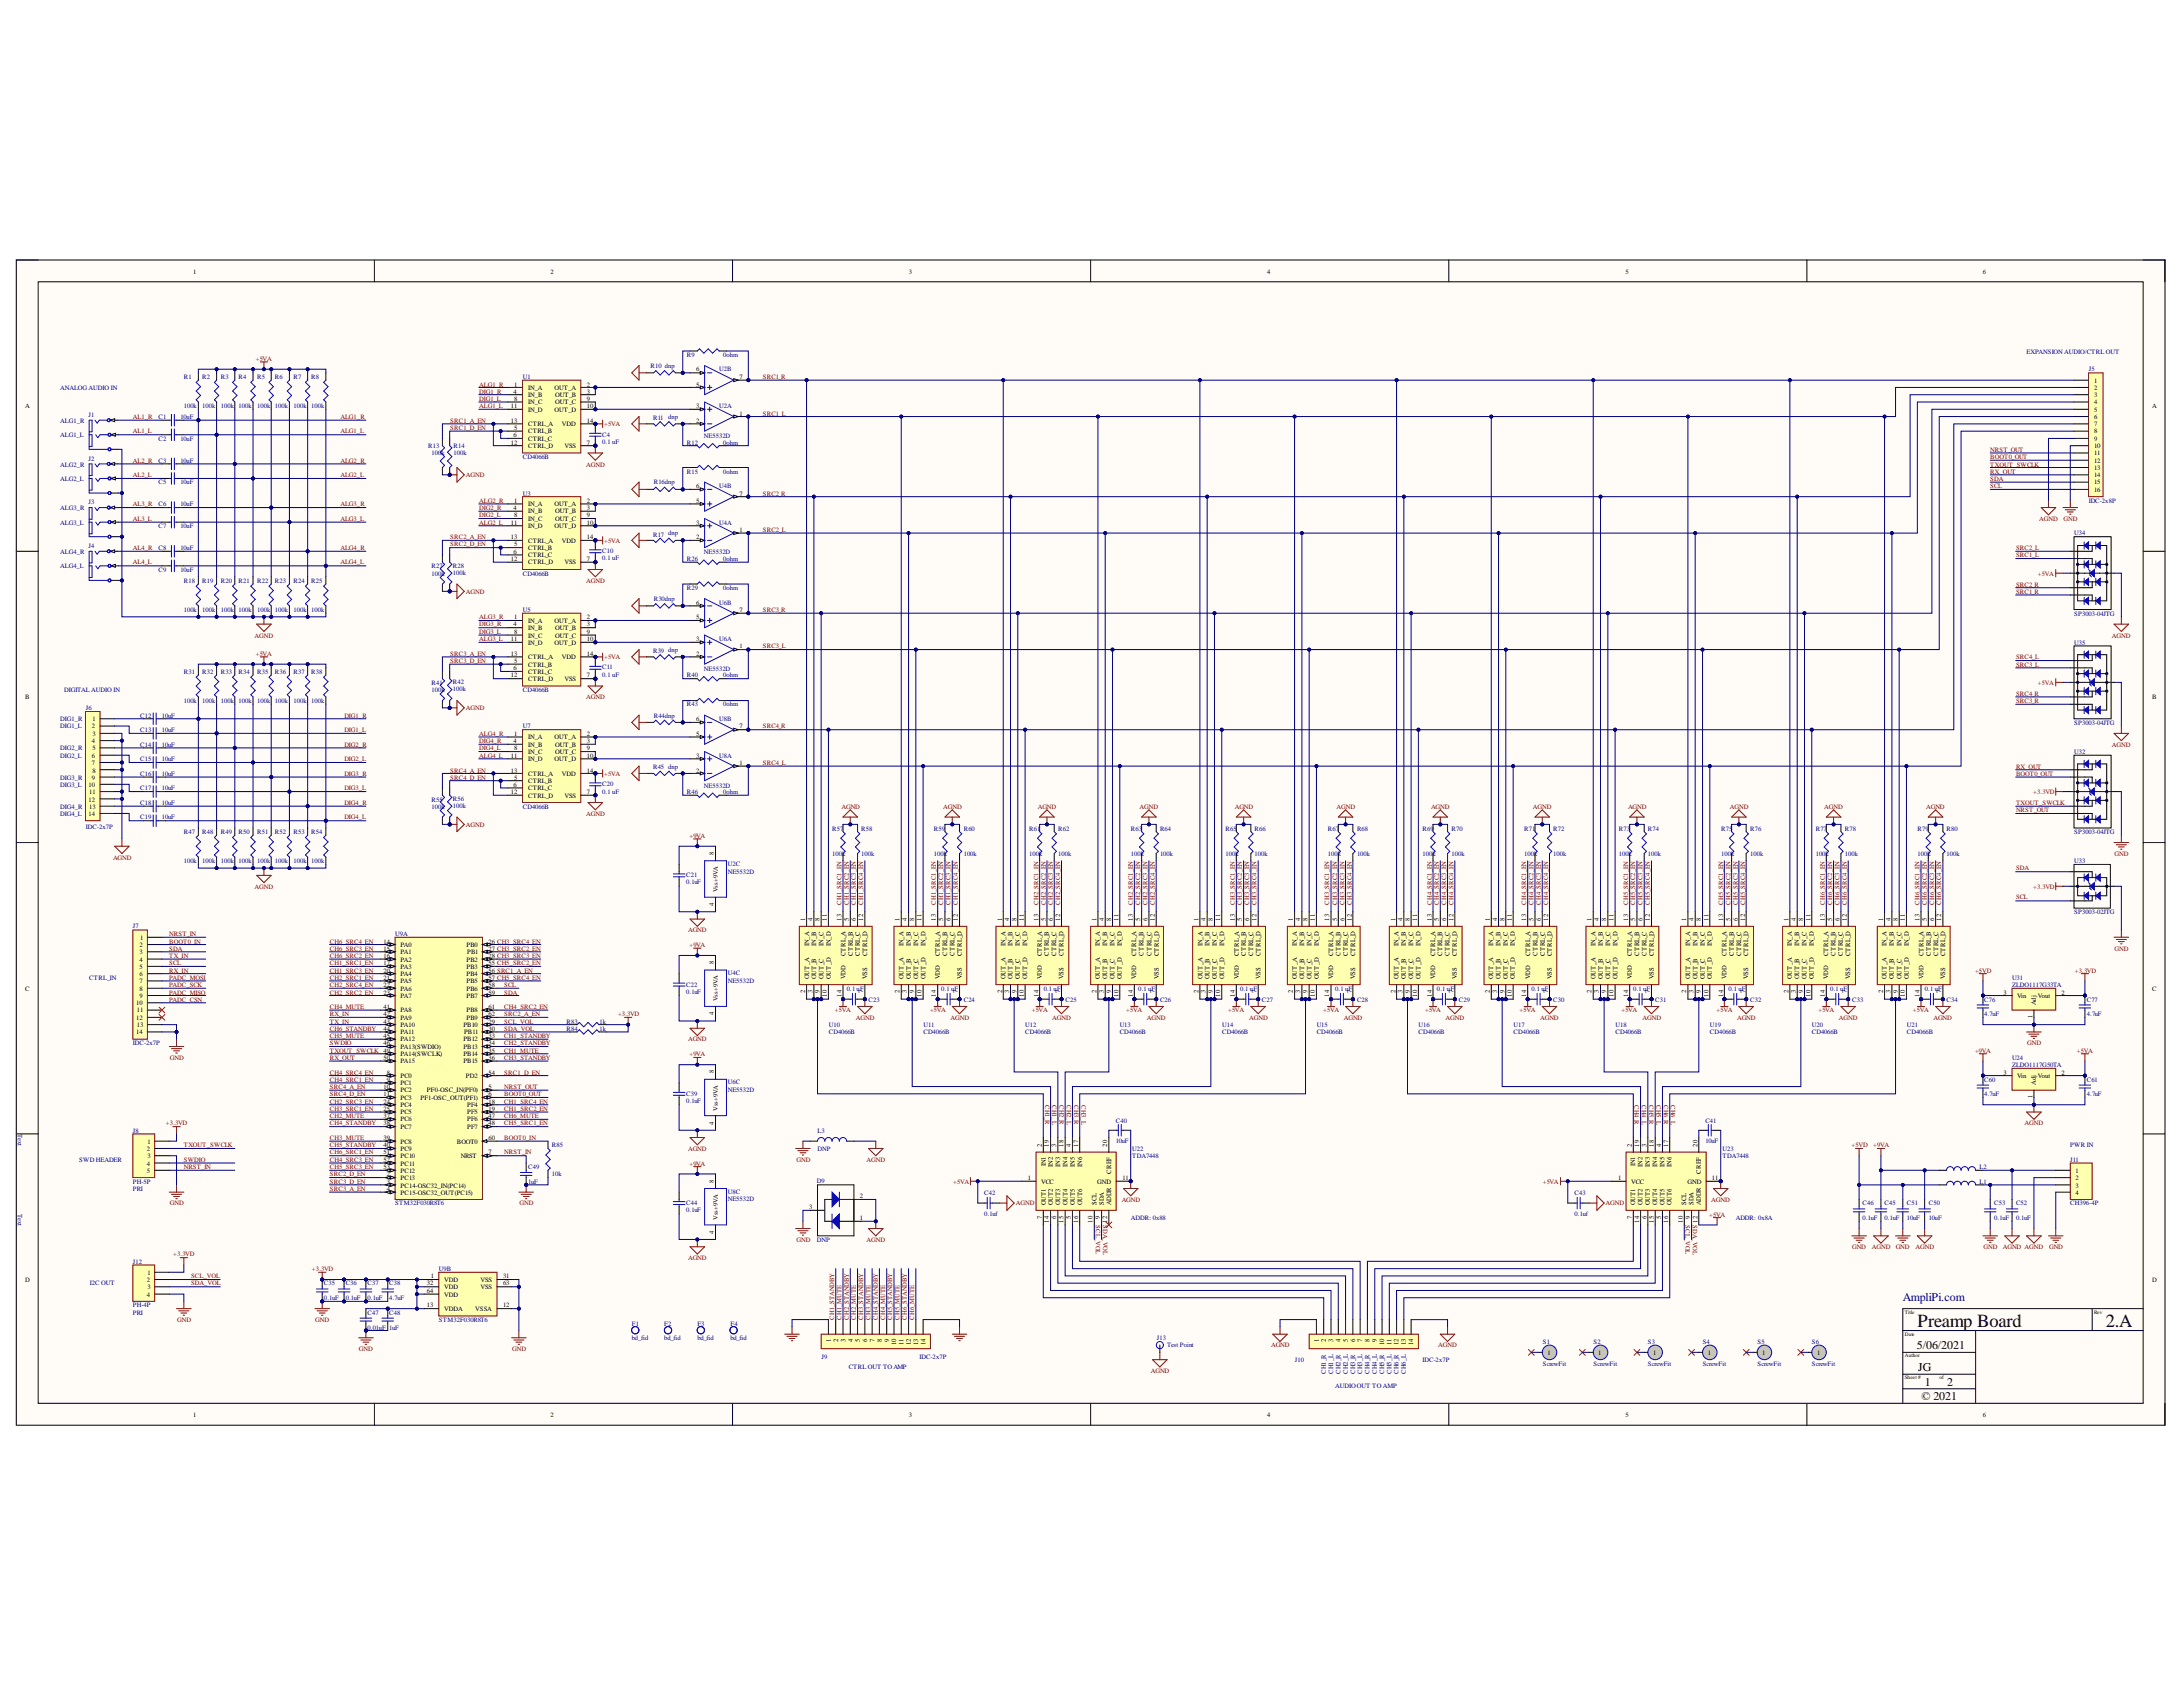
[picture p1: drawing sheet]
<svg xmlns="http://www.w3.org/2000/svg" width="279mm" height="216mm" viewBox="0 0 279 216" stroke-linecap="round" stroke-linejoin="round" font-family="sans-serif">
<defs><g id="words">
<g font-size="2.4">
<text x="245.4" y="169.8">Preamp Board</text>
<text x="269.5" y="169.8">2.A</text>
</g>
<text font-size="1.5" fill="#000080" x="243.6" y="166.4">AmpliPi.com</text>
<g font-size="1.5">
<text x="245.3" y="172.7">5/06/2021</text>
<text x="245.5" y="175.5">JG</text>
<text x="245.9" y="179.2">© 2021</text>
<text x="246.4" y="177.4">1</text>
<text x="249.2" y="177.4">2</text>
</g>
<g font-size=".8">
<text x="24.7" y="35">1</text>
<text x="70.5" y="35">2</text>
<text x="116.3" y="35">3</text>
<text x="162.2" y="35">4</text>
<text x="208" y="35">5</text>
<text x="253.8" y="35">6</text>
<text x="89.1" y="47.5">6</text>
<text x="3.2" y="52.3">A</text>
<text x="65.4" y="52.3">11</text>
<text x="65.7" y="50.4">4</text>
<text x="65.8" y="49.5">1</text>
<text x="65.8" y="51.3">8</text>
<text x="67.6" y="49.9">IN_A</text>
<text x="67.6" y="50.8">IN_B</text>
<text x="67.6" y="51.8">IN_C</text>
<text x="67.6" y="52.7">IN_D</text>
<text x="71" y="49.9">OUT_A</text>
<text x="71" y="52.7">OUT_D</text>
<text x="71.1" y="50.8">OUT_B</text>
<text x="71.1" y="51.8">OUT_C</text>
<text x="75.1" y="49.5">2</text>
<text x="75.1" y="50.4">3</text>
<text x="75.1" y="52.3">10</text>
<text x="75.1" y="51.3">9</text>
<text x="89.1" y="52.3">3</text>
<text x="89.1" y="49.5">5</text>
<text x="94.7" y="53.2">1</text>
<text x="94.7" y="48.5">7</text>
<text x="268" y="49">1</text>
<text x="268" y="49.9">2</text>
<text x="268" y="50.8">3</text>
<text x="268" y="51.8">4</text>
<text x="268" y="52.7">5</text>
<text x="268" y="53.6">6</text>
<text x="275.5" y="52.3">A</text>
<text x="65.4" y="54.1">13</text>
<text x="65.4" y="56.9">12</text>
<text x="65.7" y="56">6</text>
<text x="65.8" y="55.1">5</text>
<text x="67.6" y="54.5">CTRL_A</text>
<text x="67.6" y="55.5">CTRL_B</text>
<text x="67.6" y="56.4">CTRL_C</text>
<text x="67.6" y="57.3">CTRL_D</text>
<text x="71.9" y="54.5">VDD</text>
<text x="72.2" y="57.3">VSS</text>
<text x="75.1" y="54.1">14</text>
<text x="75.1" y="56.9">7</text>
<text x="89.1" y="54.1">2</text>
<text x="268" y="54.5">7</text>
<text x="268" y="55.5">8</text>
<text x="268" y="56.4">9</text>
<text x="268" y="57.3">10</text>
<text x="268" y="58.3">11</text>
<text x="268" y="59.2">12</text>
<text x="65.7" y="65.3">4</text>
<text x="65.8" y="64.4">1</text>
<text x="67.6" y="64.8">IN_A</text>
<text x="67.6" y="65.7">IN_B</text>
<text x="71" y="64.8">OUT_A</text>
<text x="71.1" y="65.7">OUT_B</text>
<text x="75.1" y="64.4">2</text>
<text x="75.1" y="65.3">3</text>
<text x="89.1" y="64.4">5</text>
<text x="89.1" y="62.5">6</text>
<text x="94.7" y="63.4">7</text>
<text x="268" y="60.1">13</text>
<text x="268" y="61.1">14</text>
<text x="268" y="62">15</text>
<text x="268" y="62.9">16</text>
<text x="65.4" y="67.1">11</text>
<text x="65.4" y="69">13</text>
<text x="65.4" y="71.8">12</text>
<text x="65.7" y="70.9">6</text>
<text x="65.8" y="66.2">8</text>
<text x="65.8" y="69.9">5</text>
<text x="67.6" y="66.6">IN_C</text>
<text x="67.6" y="67.6">IN_D</text>
<text x="67.6" y="69.4">CTRL_A</text>
<text x="67.6" y="70.4">CTRL_B</text>
<text x="67.6" y="71.3">CTRL_C</text>
<text x="71" y="67.6">OUT_D</text>
<text x="71.1" y="66.6">OUT_C</text>
<text x="71.9" y="69.4">VDD</text>
<text x="75.1" y="67.1">10</text>
<text x="75.1" y="66.2">9</text>
<text x="75.1" y="69">14</text>
<text x="75.1" y="71.8">7</text>
<text x="89.1" y="69">2</text>
<text x="89.1" y="67.1">3</text>
<text x="94.7" y="68.1">1</text>
<text x="67.6" y="72.2">CTRL_D</text>
<text x="72.2" y="72.2">VSS</text>
<text x="89.1" y="77.4">6</text>
<text x="65.4" y="82">11</text>
<text x="65.4" y="83.9">13</text>
<text x="65.7" y="80.2">4</text>
<text x="65.8" y="79.2">1</text>
<text x="65.8" y="81.1">8</text>
<text x="67.6" y="79.7">IN_A</text>
<text x="67.6" y="80.7">IN_B</text>
<text x="67.6" y="81.6">IN_C</text>
<text x="67.6" y="82.5">IN_D</text>
<text x="71" y="79.7">OUT_A</text>
<text x="71" y="82.5">OUT_D</text>
<text x="71.1" y="80.7">OUT_B</text>
<text x="71.1" y="81.6">OUT_C</text>
<text x="75.1" y="79.2">2</text>
<text x="75.1" y="80.2">3</text>
<text x="75.1" y="82">10</text>
<text x="75.1" y="81.1">9</text>
<text x="75.1" y="83.9">14</text>
<text x="89.1" y="83.9">2</text>
<text x="89.1" y="82">3</text>
<text x="89.1" y="79.2">5</text>
<text x="94.7" y="83">1</text>
<text x="94.7" y="78.3">7</text>
<text x="3.2" y="89.5">B</text>
<text x="65.4" y="86.7">12</text>
<text x="65.7" y="85.8">6</text>
<text x="65.8" y="84.8">5</text>
<text x="67.6" y="84.4">CTRL_A</text>
<text x="67.6" y="85.3">CTRL_B</text>
<text x="67.6" y="86.3">CTRL_C</text>
<text x="67.6" y="87.2">CTRL_D</text>
<text x="71.9" y="84.4">VDD</text>
<text x="72.2" y="87.2">VSS</text>
<text x="75.1" y="86.7">7</text>
<text x="275.5" y="89.5">B</text>
<text x="11.8" y="93.2">2</text>
<text x="11.8" y="95.1">4</text>
<text x="11.8" y="92.3">1</text>
<text x="11.8" y="94.1">3</text>
<text x="11.8" y="96">5</text>
<text x="65.7" y="95.1">4</text>
<text x="65.8" y="94.1">1</text>
<text x="65.8" y="96">8</text>
<text x="67.6" y="94.6">IN_A</text>
<text x="67.6" y="95.6">IN_B</text>
<text x="71" y="94.6">OUT_A</text>
<text x="71.1" y="95.6">OUT_B</text>
<text x="75.1" y="94.1">2</text>
<text x="75.1" y="95.1">3</text>
<text x="75.1" y="96">9</text>
<text x="89.1" y="94.1">5</text>
<text x="89.1" y="92.3">6</text>
<text x="94.7" y="93.2">7</text>
<text x="11.3" y="100.7">10</text>
<text x="11.4" y="101.7">11</text>
<text x="11.8" y="97">6</text>
<text x="11.8" y="97.9">7</text>
<text x="11.8" y="99.8">9</text>
<text x="11.8" y="98.9">8</text>
<text x="65.4" y="97">11</text>
<text x="65.4" y="98.9">13</text>
<text x="65.4" y="101.7">12</text>
<text x="65.7" y="100.7">6</text>
<text x="65.8" y="99.8">5</text>
<text x="67.6" y="96.5">IN_C</text>
<text x="67.6" y="97.4">IN_D</text>
<text x="67.6" y="99.3">CTRL_A</text>
<text x="67.6" y="100.2">CTRL_B</text>
<text x="67.6" y="101.1">CTRL_C</text>
<text x="71" y="97.4">OUT_D</text>
<text x="71.1" y="96.5">OUT_C</text>
<text x="71.9" y="99.3">VDD</text>
<text x="75.1" y="97">10</text>
<text x="75.1" y="98.9">14</text>
<text x="75.1" y="101.7">7</text>
<text x="89.1" y="98.9">2</text>
<text x="89.1" y="97">3</text>
<text x="94.7" y="97.9">1</text>
<text x="11.3" y="102.6">12</text>
<text x="11.3" y="104.4">14</text>
<text x="11.4" y="103.5">13</text>
<text x="67.6" y="102.1">CTRL_D</text>
<text x="72.2" y="102.1">VSS</text>
<text x="91.4" y="109.4" transform="rotate(-90 91.4 109.4)">8</text>
<text x="91.4" y="115.9" transform="rotate(-90 91.4 115.9)">4</text>
<text x="91.9" y="114.2" transform="rotate(-90 91.9 114.2)">Vss+9VA</text>
<text x="103" y="117.8" transform="rotate(-90 103 117.8)">1</text>
<text x="104" y="117.8" transform="rotate(-90 104 117.8)">4</text>
<text x="104.9" y="117.8" transform="rotate(-90 104.9 117.8)">8</text>
<text x="105.8" y="117.8" transform="rotate(-90 105.8 117.8)">11</text>
<text x="107.7" y="117.8" transform="rotate(-90 107.7 117.8)">13</text>
<text x="108.6" y="117.8" transform="rotate(-90 108.6 117.8)">5</text>
<text x="109.6" y="117.8" transform="rotate(-90 109.6 117.8)">6</text>
<text x="110.5" y="117.8" transform="rotate(-90 110.5 117.8)">12</text>
<text x="115.1" y="117.8" transform="rotate(-90 115.1 117.8)">1</text>
<text x="116.1" y="117.8" transform="rotate(-90 116.1 117.8)">4</text>
<text x="117" y="117.8" transform="rotate(-90 117 117.8)">8</text>
<text x="117.9" y="117.8" transform="rotate(-90 117.9 117.8)">11</text>
<text x="119.8" y="117.8" transform="rotate(-90 119.8 117.8)">13</text>
<text x="120.7" y="117.8" transform="rotate(-90 120.7 117.8)">5</text>
<text x="121.7" y="117.8" transform="rotate(-90 121.7 117.8)">6</text>
<text x="122.6" y="117.8" transform="rotate(-90 122.6 117.8)">12</text>
<text x="128.3" y="117.8" transform="rotate(-90 128.3 117.8)">1</text>
<text x="129.2" y="117.8" transform="rotate(-90 129.2 117.8)">4</text>
<text x="130.1" y="117.8" transform="rotate(-90 130.1 117.8)">8</text>
<text x="131" y="117.8" transform="rotate(-90 131 117.8)">11</text>
<text x="132.9" y="117.8" transform="rotate(-90 132.9 117.8)">13</text>
<text x="133.8" y="117.8" transform="rotate(-90 133.8 117.8)">5</text>
<text x="134.8" y="117.8" transform="rotate(-90 134.8 117.8)">6</text>
<text x="135.7" y="117.8" transform="rotate(-90 135.7 117.8)">12</text>
<text x="140.3" y="117.8" transform="rotate(-90 140.3 117.8)">1</text>
<text x="141.3" y="117.8" transform="rotate(-90 141.3 117.8)">4</text>
<text x="142.2" y="117.8" transform="rotate(-90 142.2 117.8)">8</text>
<text x="143.1" y="117.8" transform="rotate(-90 143.1 117.8)">11</text>
<text x="145" y="117.8" transform="rotate(-90 145 117.8)">13</text>
<text x="145.9" y="117.8" transform="rotate(-90 145.9 117.8)">5</text>
<text x="146.9" y="117.8" transform="rotate(-90 146.9 117.8)">6</text>
<text x="147.8" y="117.8" transform="rotate(-90 147.8 117.8)">12</text>
<text x="153.4" y="117.8" transform="rotate(-90 153.4 117.8)">1</text>
<text x="154.3" y="117.8" transform="rotate(-90 154.3 117.8)">4</text>
<text x="155.2" y="117.8" transform="rotate(-90 155.2 117.8)">8</text>
<text x="156.2" y="117.8" transform="rotate(-90 156.2 117.8)">11</text>
<text x="158" y="117.8" transform="rotate(-90 158 117.8)">13</text>
<text x="159" y="117.8" transform="rotate(-90 159 117.8)">5</text>
<text x="159.9" y="117.8" transform="rotate(-90 159.9 117.8)">6</text>
<text x="160.8" y="117.8" transform="rotate(-90 160.8 117.8)">12</text>
<text x="165.5" y="117.8" transform="rotate(-90 165.5 117.8)">1</text>
<text x="166.4" y="117.8" transform="rotate(-90 166.4 117.8)">4</text>
<text x="167.3" y="117.8" transform="rotate(-90 167.3 117.8)">8</text>
<text x="168.3" y="117.8" transform="rotate(-90 168.3 117.8)">11</text>
<text x="170.1" y="117.8" transform="rotate(-90 170.1 117.8)">13</text>
<text x="171.1" y="117.8" transform="rotate(-90 171.1 117.8)">5</text>
<text x="172.1" y="117.8" transform="rotate(-90 172.1 117.8)">6</text>
<text x="173" y="117.8" transform="rotate(-90 173 117.8)">12</text>
<text x="178.6" y="117.8" transform="rotate(-90 178.6 117.8)">1</text>
<text x="179.5" y="117.8" transform="rotate(-90 179.5 117.8)">4</text>
<text x="180.4" y="117.8" transform="rotate(-90 180.4 117.8)">8</text>
<text x="181.4" y="117.8" transform="rotate(-90 181.4 117.8)">11</text>
<text x="183.2" y="117.8" transform="rotate(-90 183.2 117.8)">13</text>
<text x="184.2" y="117.8" transform="rotate(-90 184.2 117.8)">5</text>
<text x="185.1" y="117.8" transform="rotate(-90 185.1 117.8)">6</text>
<text x="186" y="117.8" transform="rotate(-90 186 117.8)">12</text>
<text x="190.7" y="117.8" transform="rotate(-90 190.7 117.8)">1</text>
<text x="191.6" y="117.8" transform="rotate(-90 191.6 117.8)">4</text>
<text x="192.5" y="117.8" transform="rotate(-90 192.5 117.8)">8</text>
<text x="193.5" y="117.8" transform="rotate(-90 193.5 117.8)">11</text>
<text x="195.3" y="117.8" transform="rotate(-90 195.3 117.8)">13</text>
<text x="196.3" y="117.8" transform="rotate(-90 196.3 117.8)">5</text>
<text x="197.2" y="117.8" transform="rotate(-90 197.2 117.8)">6</text>
<text x="198.1" y="117.8" transform="rotate(-90 198.1 117.8)">12</text>
<text x="203.7" y="117.8" transform="rotate(-90 203.7 117.8)">1</text>
<text x="204.6" y="117.8" transform="rotate(-90 204.6 117.8)">4</text>
<text x="205.6" y="117.8" transform="rotate(-90 205.6 117.8)">8</text>
<text x="206.5" y="117.8" transform="rotate(-90 206.5 117.8)">11</text>
<text x="208.4" y="117.8" transform="rotate(-90 208.4 117.8)">13</text>
<text x="209.3" y="117.8" transform="rotate(-90 209.3 117.8)">5</text>
<text x="210.2" y="117.8" transform="rotate(-90 210.2 117.8)">6</text>
<text x="211.2" y="117.8" transform="rotate(-90 211.2 117.8)">12</text>
<text x="215.8" y="117.8" transform="rotate(-90 215.8 117.8)">1</text>
<text x="216.7" y="117.8" transform="rotate(-90 216.7 117.8)">4</text>
<text x="217.7" y="117.8" transform="rotate(-90 217.7 117.8)">8</text>
<text x="218.7" y="117.8" transform="rotate(-90 218.7 117.8)">11</text>
<text x="220.5" y="117.8" transform="rotate(-90 220.5 117.8)">13</text>
<text x="221.5" y="117.8" transform="rotate(-90 221.5 117.8)">5</text>
<text x="222.4" y="117.8" transform="rotate(-90 222.4 117.8)">6</text>
<text x="223.3" y="117.8" transform="rotate(-90 223.3 117.8)">12</text>
<text x="228.9" y="117.8" transform="rotate(-90 228.9 117.8)">1</text>
<text x="229.9" y="117.8" transform="rotate(-90 229.9 117.8)">4</text>
<text x="230.8" y="117.8" transform="rotate(-90 230.8 117.8)">8</text>
<text x="231.7" y="117.8" transform="rotate(-90 231.7 117.8)">11</text>
<text x="233.6" y="117.8" transform="rotate(-90 233.6 117.8)">13</text>
<text x="234.5" y="117.8" transform="rotate(-90 234.5 117.8)">5</text>
<text x="235.4" y="117.8" transform="rotate(-90 235.4 117.8)">6</text>
<text x="236.4" y="117.8" transform="rotate(-90 236.4 117.8)">12</text>
<text x="241" y="117.8" transform="rotate(-90 241 117.8)">1</text>
<text x="242" y="117.8" transform="rotate(-90 242 117.8)">4</text>
<text x="242.9" y="117.8" transform="rotate(-90 242.9 117.8)">8</text>
<text x="243.8" y="117.8" transform="rotate(-90 243.8 117.8)">11</text>
<text x="245.7" y="117.8" transform="rotate(-90 245.7 117.8)">13</text>
<text x="246.6" y="117.8" transform="rotate(-90 246.6 117.8)">5</text>
<text x="247.5" y="117.8" transform="rotate(-90 247.5 117.8)">6</text>
<text x="248.5" y="117.8" transform="rotate(-90 248.5 117.8)">12</text>
<text x="17.9" y="121.2">2</text>
<text x="17.9" y="122.1">3</text>
<text x="17.9" y="123.1">4</text>
<text x="17.9" y="124">5</text>
<text x="17.9" y="124.9">6</text>
<text x="17.9" y="125.8">7</text>
<text x="17.9" y="120.3">1</text>
<text x="49.1" y="120.8">14</text>
<text x="49.1" y="121.7">15</text>
<text x="49.1" y="122.6">16</text>
<text x="49.1" y="123.6">17</text>
<text x="49.1" y="124.5">20</text>
<text x="49.1" y="125.4">21</text>
<text x="51.3" y="121.2">PA0</text>
<text x="51.3" y="122.1">PA1</text>
<text x="51.3" y="123.1">PA2</text>
<text x="51.3" y="124">PA3</text>
<text x="51.3" y="124.9">PA4</text>
<text x="51.3" y="125.8">PA5</text>
<text x="59.7" y="121.2">PB0</text>
<text x="59.7" y="123.1">PB2</text>
<text x="59.7" y="124">PB3</text>
<text x="59.7" y="124.9">PB4</text>
<text x="59.7" y="125.8">PB5</text>
<text x="59.8" y="122.1">PB1</text>
<text x="62.5" y="120.8">26 CH3_SRC4_EN</text>
<text x="62.5" y="121.7">27 CH3_SRC2_EN</text>
<text x="62.5" y="122.6">28 CH3_SRC3_EN</text>
<text x="62.5" y="123.6">55 CH5_SRC2_EN</text>
<text x="62.5" y="124.5">56 SRC1_A_EN</text>
<text x="62.5" y="125.4">57 CH5_SRC4_EN</text>
<text x="91.4" y="123.4" transform="rotate(-90 91.4 123.4)">8</text>
<text x="103.5" y="125.3" transform="rotate(-90 103.5 125.3)">OUT_A</text>
<text x="103.5" y="121.1" transform="rotate(-90 103.5 121.1)">IN_A</text>
<text x="104.5" y="125.3" transform="rotate(-90 104.5 125.3)">OUT_B</text>
<text x="104.5" y="121" transform="rotate(-90 104.5 121)">IN_B</text>
<text x="105.4" y="125.3" transform="rotate(-90 105.4 125.3)">OUT_C</text>
<text x="105.4" y="121" transform="rotate(-90 105.4 121)">IN_C</text>
<text x="106.3" y="125.3" transform="rotate(-90 106.3 125.3)">OUT_D</text>
<text x="106.3" y="121.1" transform="rotate(-90 106.3 121.1)">IN_D</text>
<text x="108.2" y="125.3" transform="rotate(-90 108.2 125.3)">VDD</text>
<text x="108.2" y="122.4" transform="rotate(-90 108.2 122.4)">CTRL_A</text>
<text x="109.1" y="122.3" transform="rotate(-90 109.1 122.3)">CTRL_B</text>
<text x="110.1" y="122.3" transform="rotate(-90 110.1 122.3)">CTRL_C</text>
<text x="111" y="125.3" transform="rotate(-90 111 125.3)">VSS</text>
<text x="111" y="122.4" transform="rotate(-90 111 122.4)">CTRL_D</text>
<text x="115.6" y="125.3" transform="rotate(-90 115.6 125.3)">OUT_A</text>
<text x="115.6" y="121.1" transform="rotate(-90 115.6 121.1)">IN_A</text>
<text x="116.6" y="125.3" transform="rotate(-90 116.6 125.3)">OUT_B</text>
<text x="116.6" y="121" transform="rotate(-90 116.6 121)">IN_B</text>
<text x="117.5" y="125.3" transform="rotate(-90 117.5 125.3)">OUT_C</text>
<text x="117.5" y="121" transform="rotate(-90 117.5 121)">IN_C</text>
<text x="118.4" y="125.3" transform="rotate(-90 118.4 125.3)">OUT_D</text>
<text x="118.4" y="121.1" transform="rotate(-90 118.4 121.1)">IN_D</text>
<text x="120.3" y="125.3" transform="rotate(-90 120.3 125.3)">VDD</text>
<text x="120.3" y="122.4" transform="rotate(-90 120.3 122.4)">CTRL_A</text>
<text x="121.2" y="122.3" transform="rotate(-90 121.2 122.3)">CTRL_B</text>
<text x="122.2" y="122.3" transform="rotate(-90 122.2 122.3)">CTRL_C</text>
<text x="123.1" y="125.3" transform="rotate(-90 123.1 125.3)">VSS</text>
<text x="123.1" y="122.4" transform="rotate(-90 123.1 122.4)">CTRL_D</text>
<text x="128.7" y="125.3" transform="rotate(-90 128.7 125.3)">OUT_A</text>
<text x="128.7" y="121.1" transform="rotate(-90 128.7 121.1)">IN_A</text>
<text x="129.6" y="125.3" transform="rotate(-90 129.6 125.3)">OUT_B</text>
<text x="129.6" y="121" transform="rotate(-90 129.6 121)">IN_B</text>
<text x="130.5" y="125.3" transform="rotate(-90 130.5 125.3)">OUT_C</text>
<text x="130.5" y="121" transform="rotate(-90 130.5 121)">IN_C</text>
<text x="131.5" y="125.3" transform="rotate(-90 131.5 125.3)">OUT_D</text>
<text x="131.5" y="121.1" transform="rotate(-90 131.5 121.1)">IN_D</text>
<text x="133.3" y="125.3" transform="rotate(-90 133.3 125.3)">VDD</text>
<text x="133.3" y="122.4" transform="rotate(-90 133.3 122.4)">CTRL_A</text>
<text x="134.3" y="122.3" transform="rotate(-90 134.3 122.3)">CTRL_B</text>
<text x="135.2" y="122.3" transform="rotate(-90 135.2 122.3)">CTRL_C</text>
<text x="136.1" y="125.3" transform="rotate(-90 136.1 125.3)">VSS</text>
<text x="136.1" y="122.4" transform="rotate(-90 136.1 122.4)">CTRL_D</text>
<text x="140.8" y="125.3" transform="rotate(-90 140.8 125.3)">OUT_A</text>
<text x="140.8" y="121.1" transform="rotate(-90 140.8 121.1)">IN_A</text>
<text x="141.7" y="125.3" transform="rotate(-90 141.7 125.3)">OUT_B</text>
<text x="141.7" y="121" transform="rotate(-90 141.7 121)">IN_B</text>
<text x="142.6" y="125.3" transform="rotate(-90 142.6 125.3)">OUT_C</text>
<text x="142.6" y="121" transform="rotate(-90 142.6 121)">IN_C</text>
<text x="143.6" y="125.3" transform="rotate(-90 143.6 125.3)">OUT_D</text>
<text x="143.6" y="121.1" transform="rotate(-90 143.6 121.1)">IN_D</text>
<text x="145.4" y="125.3" transform="rotate(-90 145.4 125.3)">VDD</text>
<text x="145.4" y="122.4" transform="rotate(-90 145.4 122.4)">CTRL_A</text>
<text x="146.4" y="122.3" transform="rotate(-90 146.4 122.3)">CTRL_B</text>
<text x="147.4" y="122.3" transform="rotate(-90 147.4 122.3)">CTRL_C</text>
<text x="148.3" y="125.3" transform="rotate(-90 148.3 125.3)">VSS</text>
<text x="148.3" y="122.4" transform="rotate(-90 148.3 122.4)">CTRL_D</text>
<text x="153.9" y="125.3" transform="rotate(-90 153.9 125.3)">OUT_A</text>
<text x="153.9" y="121.1" transform="rotate(-90 153.9 121.1)">IN_A</text>
<text x="154.8" y="125.3" transform="rotate(-90 154.8 125.3)">OUT_B</text>
<text x="154.8" y="121" transform="rotate(-90 154.8 121)">IN_B</text>
<text x="155.7" y="125.3" transform="rotate(-90 155.7 125.3)">OUT_C</text>
<text x="155.7" y="121" transform="rotate(-90 155.7 121)">IN_C</text>
<text x="156.7" y="125.3" transform="rotate(-90 156.7 125.3)">OUT_D</text>
<text x="156.7" y="121.1" transform="rotate(-90 156.7 121.1)">IN_D</text>
<text x="158.5" y="125.3" transform="rotate(-90 158.5 125.3)">VDD</text>
<text x="158.5" y="122.4" transform="rotate(-90 158.5 122.4)">CTRL_A</text>
<text x="159.5" y="122.3" transform="rotate(-90 159.5 122.3)">CTRL_B</text>
<text x="160.4" y="122.3" transform="rotate(-90 160.4 122.3)">CTRL_C</text>
<text x="161.3" y="125.3" transform="rotate(-90 161.3 125.3)">VSS</text>
<text x="161.3" y="122.4" transform="rotate(-90 161.3 122.4)">CTRL_D</text>
<text x="166" y="125.3" transform="rotate(-90 166 125.3)">OUT_A</text>
<text x="166" y="121.1" transform="rotate(-90 166 121.1)">IN_A</text>
<text x="166.9" y="125.3" transform="rotate(-90 166.9 125.3)">OUT_B</text>
<text x="166.9" y="121" transform="rotate(-90 166.9 121)">IN_B</text>
<text x="167.8" y="125.3" transform="rotate(-90 167.8 125.3)">OUT_C</text>
<text x="167.8" y="121" transform="rotate(-90 167.8 121)">IN_C</text>
<text x="168.8" y="125.3" transform="rotate(-90 168.8 125.3)">OUT_D</text>
<text x="168.8" y="121.1" transform="rotate(-90 168.8 121.1)">IN_D</text>
<text x="170.6" y="125.3" transform="rotate(-90 170.6 125.3)">VDD</text>
<text x="170.6" y="122.4" transform="rotate(-90 170.6 122.4)">CTRL_A</text>
<text x="171.6" y="122.3" transform="rotate(-90 171.6 122.3)">CTRL_B</text>
<text x="172.5" y="122.3" transform="rotate(-90 172.5 122.3)">CTRL_C</text>
<text x="173.4" y="125.3" transform="rotate(-90 173.4 125.3)">VSS</text>
<text x="173.4" y="122.4" transform="rotate(-90 173.4 122.4)">CTRL_D</text>
<text x="179" y="125.3" transform="rotate(-90 179 125.3)">OUT_A</text>
<text x="179" y="121.1" transform="rotate(-90 179 121.1)">IN_A</text>
<text x="179.9" y="125.3" transform="rotate(-90 179.9 125.3)">OUT_B</text>
<text x="179.9" y="121" transform="rotate(-90 179.9 121)">IN_B</text>
<text x="180.9" y="125.3" transform="rotate(-90 180.9 125.3)">OUT_C</text>
<text x="180.9" y="121" transform="rotate(-90 180.9 121)">IN_C</text>
<text x="181.8" y="125.3" transform="rotate(-90 181.8 125.3)">OUT_D</text>
<text x="181.8" y="121.1" transform="rotate(-90 181.8 121.1)">IN_D</text>
<text x="183.7" y="125.3" transform="rotate(-90 183.7 125.3)">VDD</text>
<text x="183.7" y="122.4" transform="rotate(-90 183.7 122.4)">CTRL_A</text>
<text x="184.6" y="122.3" transform="rotate(-90 184.6 122.3)">CTRL_B</text>
<text x="185.5" y="122.3" transform="rotate(-90 185.5 122.3)">CTRL_C</text>
<text x="186.5" y="125.3" transform="rotate(-90 186.5 125.3)">VSS</text>
<text x="186.5" y="122.4" transform="rotate(-90 186.5 122.4)">CTRL_D</text>
<text x="191.1" y="125.3" transform="rotate(-90 191.1 125.3)">OUT_A</text>
<text x="191.1" y="121.1" transform="rotate(-90 191.1 121.1)">IN_A</text>
<text x="192" y="125.3" transform="rotate(-90 192 125.3)">OUT_B</text>
<text x="192" y="121" transform="rotate(-90 192 121)">IN_B</text>
<text x="193" y="125.3" transform="rotate(-90 193 125.3)">OUT_C</text>
<text x="193" y="121" transform="rotate(-90 193 121)">IN_C</text>
<text x="193.9" y="125.3" transform="rotate(-90 193.9 125.3)">OUT_D</text>
<text x="193.9" y="121.1" transform="rotate(-90 193.9 121.1)">IN_D</text>
<text x="195.8" y="125.3" transform="rotate(-90 195.8 125.3)">VDD</text>
<text x="195.8" y="122.4" transform="rotate(-90 195.8 122.4)">CTRL_A</text>
<text x="196.8" y="122.3" transform="rotate(-90 196.8 122.3)">CTRL_B</text>
<text x="197.7" y="122.3" transform="rotate(-90 197.7 122.3)">CTRL_C</text>
<text x="198.6" y="125.3" transform="rotate(-90 198.6 125.3)">VSS</text>
<text x="198.6" y="122.4" transform="rotate(-90 198.6 122.4)">CTRL_D</text>
<text x="204.2" y="125.3" transform="rotate(-90 204.2 125.3)">OUT_A</text>
<text x="204.2" y="121.1" transform="rotate(-90 204.2 121.1)">IN_A</text>
<text x="205.2" y="125.3" transform="rotate(-90 205.2 125.3)">OUT_B</text>
<text x="205.2" y="121" transform="rotate(-90 205.2 121)">IN_B</text>
<text x="206.1" y="125.3" transform="rotate(-90 206.1 125.3)">OUT_C</text>
<text x="206.1" y="121" transform="rotate(-90 206.1 121)">IN_C</text>
<text x="207" y="125.3" transform="rotate(-90 207 125.3)">OUT_D</text>
<text x="207" y="121.1" transform="rotate(-90 207 121.1)">IN_D</text>
<text x="208.9" y="125.3" transform="rotate(-90 208.9 125.3)">VDD</text>
<text x="208.9" y="122.4" transform="rotate(-90 208.9 122.4)">CTRL_A</text>
<text x="209.8" y="122.3" transform="rotate(-90 209.8 122.3)">CTRL_B</text>
<text x="210.7" y="122.3" transform="rotate(-90 210.7 122.3)">CTRL_C</text>
<text x="211.7" y="125.3" transform="rotate(-90 211.7 125.3)">VSS</text>
<text x="211.7" y="122.4" transform="rotate(-90 211.7 122.4)">CTRL_D</text>
<text x="216.3" y="125.3" transform="rotate(-90 216.3 125.3)">OUT_A</text>
<text x="216.3" y="121.1" transform="rotate(-90 216.3 121.1)">IN_A</text>
<text x="217.3" y="125.3" transform="rotate(-90 217.3 125.3)">OUT_B</text>
<text x="217.3" y="121" transform="rotate(-90 217.3 121)">IN_B</text>
<text x="218.2" y="125.3" transform="rotate(-90 218.2 125.3)">OUT_C</text>
<text x="218.2" y="121" transform="rotate(-90 218.2 121)">IN_C</text>
<text x="219.1" y="125.3" transform="rotate(-90 219.1 125.3)">OUT_D</text>
<text x="219.1" y="121.1" transform="rotate(-90 219.1 121.1)">IN_D</text>
<text x="221" y="125.3" transform="rotate(-90 221 125.3)">VDD</text>
<text x="221" y="122.4" transform="rotate(-90 221 122.4)">CTRL_A</text>
<text x="221.9" y="122.3" transform="rotate(-90 221.9 122.3)">CTRL_B</text>
<text x="222.8" y="122.3" transform="rotate(-90 222.8 122.3)">CTRL_C</text>
<text x="223.8" y="125.3" transform="rotate(-90 223.8 125.3)">VSS</text>
<text x="223.8" y="122.4" transform="rotate(-90 223.8 122.4)">CTRL_D</text>
<text x="229.3" y="125.3" transform="rotate(-90 229.3 125.3)">OUT_A</text>
<text x="229.3" y="121.1" transform="rotate(-90 229.3 121.1)">IN_A</text>
<text x="230.3" y="125.3" transform="rotate(-90 230.3 125.3)">OUT_B</text>
<text x="230.3" y="121" transform="rotate(-90 230.3 121)">IN_B</text>
<text x="231.2" y="125.3" transform="rotate(-90 231.2 125.3)">OUT_C</text>
<text x="231.2" y="121" transform="rotate(-90 231.2 121)">IN_C</text>
<text x="232.1" y="125.3" transform="rotate(-90 232.1 125.3)">OUT_D</text>
<text x="232.1" y="121.1" transform="rotate(-90 232.1 121.1)">IN_D</text>
<text x="234" y="125.3" transform="rotate(-90 234 125.3)">VDD</text>
<text x="234" y="122.4" transform="rotate(-90 234 122.4)">CTRL_A</text>
<text x="234.9" y="122.3" transform="rotate(-90 234.9 122.3)">CTRL_B</text>
<text x="235.9" y="122.3" transform="rotate(-90 235.9 122.3)">CTRL_C</text>
<text x="236.8" y="125.3" transform="rotate(-90 236.8 125.3)">VSS</text>
<text x="236.8" y="122.4" transform="rotate(-90 236.8 122.4)">CTRL_D</text>
<text x="241.4" y="125.3" transform="rotate(-90 241.4 125.3)">OUT_A</text>
<text x="241.4" y="121.1" transform="rotate(-90 241.4 121.1)">IN_A</text>
<text x="242.4" y="125.3" transform="rotate(-90 242.4 125.3)">OUT_B</text>
<text x="242.4" y="121" transform="rotate(-90 242.4 121)">IN_B</text>
<text x="243.4" y="125.3" transform="rotate(-90 243.4 125.3)">OUT_C</text>
<text x="243.4" y="121" transform="rotate(-90 243.4 121)">IN_C</text>
<text x="244.3" y="125.3" transform="rotate(-90 244.3 125.3)">OUT_D</text>
<text x="244.3" y="121.1" transform="rotate(-90 244.3 121.1)">IN_D</text>
<text x="246.2" y="125.3" transform="rotate(-90 246.2 125.3)">VDD</text>
<text x="246.2" y="122.4" transform="rotate(-90 246.2 122.4)">CTRL_A</text>
<text x="247.1" y="122.3" transform="rotate(-90 247.1 122.3)">CTRL_B</text>
<text x="248" y="122.3" transform="rotate(-90 248 122.3)">CTRL_C</text>
<text x="249" y="125.3" transform="rotate(-90 249 125.3)">VSS</text>
<text x="249" y="122.4" transform="rotate(-90 249 122.4)">CTRL_D</text>
<text x="3.2" y="126.8">C</text>
<text x="17.4" y="128.6">10</text>
<text x="17.4" y="130.5">12</text>
<text x="17.5" y="129.6">11</text>
<text x="17.5" y="131.4">13</text>
<text x="17.9" y="126.8">8</text>
<text x="17.9" y="127.7">9</text>
<text x="49.1" y="126.4">22</text>
<text x="49.1" y="127.3">23</text>
<text x="49.1" y="129.1">41</text>
<text x="49.1" y="130.1">42</text>
<text x="49.1" y="131">43</text>
<text x="49.1" y="131.9">44</text>
<text x="51.3" y="126.8">PA6</text>
<text x="51.3" y="127.7">PA7</text>
<text x="51.3" y="129.6">PA8</text>
<text x="51.3" y="130.5">PA9</text>
<text x="51.3" y="131.4">PA10</text>
<text x="59.3" y="131.4">PB10</text>
<text x="59.7" y="126.8">PB6</text>
<text x="59.7" y="127.7">PB7</text>
<text x="59.7" y="129.6">PB8</text>
<text x="59.7" y="130.5">PB9</text>
<text x="62.5" y="131">29</text>
<text x="62.5" y="131.9">30</text>
<text x="62.5" y="126.4">58</text>
<text x="62.5" y="127.3">59</text>
<text x="62.5" y="129.1">61</text>
<text x="62.5" y="130.1">62</text>
<text x="91.4" y="129.9" transform="rotate(-90 91.4 129.9)">4</text>
<text x="91.9" y="128.1" transform="rotate(-90 91.9 128.1)">Vss+9VA</text>
<text x="103" y="127.1" transform="rotate(-90 103 127.1)">2</text>
<text x="104" y="127.1" transform="rotate(-90 104 127.1)">3</text>
<text x="104.9" y="127.1" transform="rotate(-90 104.9 127.1)">9</text>
<text x="105.8" y="127.5" transform="rotate(-90 105.8 127.5)">10</text>
<text x="107.7" y="127.5" transform="rotate(-90 107.7 127.5)">14</text>
<text x="110.5" y="127.1" transform="rotate(-90 110.5 127.1)">7</text>
<text x="115.1" y="127.1" transform="rotate(-90 115.1 127.1)">2</text>
<text x="116.1" y="127.1" transform="rotate(-90 116.1 127.1)">3</text>
<text x="117" y="127.1" transform="rotate(-90 117 127.1)">9</text>
<text x="117.9" y="127.5" transform="rotate(-90 117.9 127.5)">10</text>
<text x="119.8" y="127.5" transform="rotate(-90 119.8 127.5)">14</text>
<text x="122.6" y="127.1" transform="rotate(-90 122.6 127.1)">7</text>
<text x="128.3" y="127.1" transform="rotate(-90 128.3 127.1)">2</text>
<text x="129.2" y="127.1" transform="rotate(-90 129.2 127.1)">3</text>
<text x="130.1" y="127.1" transform="rotate(-90 130.1 127.1)">9</text>
<text x="131" y="127.5" transform="rotate(-90 131 127.5)">10</text>
<text x="132.9" y="127.5" transform="rotate(-90 132.9 127.5)">14</text>
<text x="135.7" y="127.1" transform="rotate(-90 135.7 127.1)">7</text>
<text x="140.3" y="127.1" transform="rotate(-90 140.3 127.1)">2</text>
<text x="141.3" y="127.1" transform="rotate(-90 141.3 127.1)">3</text>
<text x="142.2" y="127.1" transform="rotate(-90 142.2 127.1)">9</text>
<text x="143.1" y="127.5" transform="rotate(-90 143.1 127.5)">10</text>
<text x="145" y="127.5" transform="rotate(-90 145 127.5)">14</text>
<text x="147.8" y="127.1" transform="rotate(-90 147.8 127.1)">7</text>
<text x="153.4" y="127.1" transform="rotate(-90 153.4 127.1)">2</text>
<text x="154.3" y="127.1" transform="rotate(-90 154.3 127.1)">3</text>
<text x="155.2" y="127.1" transform="rotate(-90 155.2 127.1)">9</text>
<text x="156.2" y="127.5" transform="rotate(-90 156.2 127.5)">10</text>
<text x="158" y="127.5" transform="rotate(-90 158 127.5)">14</text>
<text x="160.8" y="127.1" transform="rotate(-90 160.8 127.1)">7</text>
<text x="165.5" y="127.1" transform="rotate(-90 165.5 127.1)">2</text>
<text x="166.4" y="127.1" transform="rotate(-90 166.4 127.1)">3</text>
<text x="167.3" y="127.1" transform="rotate(-90 167.3 127.1)">9</text>
<text x="168.3" y="127.5" transform="rotate(-90 168.3 127.5)">10</text>
<text x="170.1" y="127.5" transform="rotate(-90 170.1 127.5)">14</text>
<text x="173" y="127.1" transform="rotate(-90 173 127.1)">7</text>
<text x="178.6" y="127.1" transform="rotate(-90 178.6 127.1)">2</text>
<text x="179.5" y="127.1" transform="rotate(-90 179.5 127.1)">3</text>
<text x="180.4" y="127.1" transform="rotate(-90 180.4 127.1)">9</text>
<text x="181.4" y="127.5" transform="rotate(-90 181.4 127.5)">10</text>
<text x="183.2" y="127.5" transform="rotate(-90 183.2 127.5)">14</text>
<text x="186" y="127.1" transform="rotate(-90 186 127.1)">7</text>
<text x="190.7" y="127.1" transform="rotate(-90 190.7 127.1)">2</text>
<text x="191.6" y="127.1" transform="rotate(-90 191.6 127.1)">3</text>
<text x="192.5" y="127.1" transform="rotate(-90 192.5 127.1)">9</text>
<text x="193.5" y="127.5" transform="rotate(-90 193.5 127.5)">10</text>
<text x="195.3" y="127.5" transform="rotate(-90 195.3 127.5)">14</text>
<text x="198.1" y="127.1" transform="rotate(-90 198.1 127.1)">7</text>
<text x="203.7" y="127.1" transform="rotate(-90 203.7 127.1)">2</text>
<text x="204.6" y="127.1" transform="rotate(-90 204.6 127.1)">3</text>
<text x="205.6" y="127.1" transform="rotate(-90 205.6 127.1)">9</text>
<text x="206.5" y="127.5" transform="rotate(-90 206.5 127.5)">10</text>
<text x="208.4" y="127.5" transform="rotate(-90 208.4 127.5)">14</text>
<text x="211.2" y="127.1" transform="rotate(-90 211.2 127.1)">7</text>
<text x="215.8" y="127.1" transform="rotate(-90 215.8 127.1)">2</text>
<text x="216.7" y="127.1" transform="rotate(-90 216.7 127.1)">3</text>
<text x="217.7" y="127.1" transform="rotate(-90 217.7 127.1)">9</text>
<text x="218.7" y="127.5" transform="rotate(-90 218.7 127.5)">10</text>
<text x="220.5" y="127.5" transform="rotate(-90 220.5 127.5)">14</text>
<text x="223.3" y="127.1" transform="rotate(-90 223.3 127.1)">7</text>
<text x="228.9" y="127.1" transform="rotate(-90 228.9 127.1)">2</text>
<text x="229.9" y="127.1" transform="rotate(-90 229.9 127.1)">3</text>
<text x="230.8" y="127.1" transform="rotate(-90 230.8 127.1)">9</text>
<text x="231.7" y="127.5" transform="rotate(-90 231.7 127.5)">10</text>
<text x="233.6" y="127.5" transform="rotate(-90 233.6 127.5)">14</text>
<text x="236.4" y="127.1" transform="rotate(-90 236.4 127.1)">7</text>
<text x="241" y="127.1" transform="rotate(-90 241 127.1)">2</text>
<text x="242" y="127.1" transform="rotate(-90 242 127.1)">3</text>
<text x="242.9" y="127.1" transform="rotate(-90 242.9 127.1)">9</text>
<text x="243.8" y="127.5" transform="rotate(-90 243.8 127.5)">10</text>
<text x="245.7" y="127.5" transform="rotate(-90 245.7 127.5)">14</text>
<text x="248.5" y="127.1" transform="rotate(-90 248.5 127.1)">7</text>
<text x="256.4" y="127.3">3</text>
<text x="258.2" y="127.7">Vin</text>
<text x="260.1" y="130.3" transform="rotate(-90 260.1 130.3)">1</text>
<text x="260.6" y="128.6" transform="rotate(-90 260.6 128.6)">Adj</text>
<text x="260.8" y="127.7">Vout</text>
<text x="263.9" y="127.3">2</text>
<text x="275.5" y="126.8">C</text>
<text x="17.4" y="132.4">14</text>
<text x="49.1" y="132.9">45</text>
<text x="49.1" y="133.8">46</text>
<text x="49.1" y="135.7">50</text>
<text x="49.5" y="137.5">8</text>
<text x="51.3" y="132.4">PA11</text>
<text x="51.3" y="133.3">PA12</text>
<text x="51.3" y="134.2">PA13(SWDIO)</text>
<text x="51.3" y="135.1">PA14(SWCLK)</text>
<text x="51.3" y="136.1">PA15</text>
<text x="51.3" y="137.9">PC0</text>
<text x="59.3" y="133.3">PB12</text>
<text x="59.3" y="134.2">PB13</text>
<text x="59.3" y="135.1">PB14</text>
<text x="59.3" y="136.1">PB15</text>
<text x="59.4" y="132.4">PB11</text>
<text x="59.6" y="137.9">PD2</text>
<text x="62.5" y="132.9">33</text>
<text x="62.5" y="133.8">34</text>
<text x="62.5" y="134.7">35</text>
<text x="62.5" y="135.7">36</text>
<text x="62.5" y="137.5">54</text>
<text x="91.4" y="137.3" transform="rotate(-90 91.4 137.3)">8</text>
<text x="256.4" y="137.5">3</text>
<text x="258.2" y="137.9">Vin</text>
<text x="260.8" y="137.9">Vout</text>
<text x="263.9" y="137.5">2</text>
<text x="49.1" y="139.4">10</text>
<text x="49.1" y="140.3">11</text>
<text x="49.1" y="141.2">24</text>
<text x="49.1" y="142.2">25</text>
<text x="49.1" y="143.1">37</text>
<text x="49.5" y="138.4">9</text>
<text x="51.3" y="138.9">PC1</text>
<text x="51.3" y="139.8">PC2</text>
<text x="51.3" y="140.7">PC3</text>
<text x="51.3" y="141.7">PC4</text>
<text x="51.3" y="142.6">PC5</text>
<text x="51.3" y="143.5">PC6</text>
<text x="53.8" y="140.7">PF1-OSC_OUT(PF1)</text>
<text x="54.7" y="139.8">PF0-OSC_IN(PF0)</text>
<text x="59.8" y="141.7">PF4</text>
<text x="59.8" y="142.6">PF5</text>
<text x="59.8" y="143.5">PF6</text>
<text x="62.5" y="139.4">5</text>
<text x="62.5" y="140.3">6</text>
<text x="62.5" y="141.2">18</text>
<text x="62.5" y="142.2">19</text>
<text x="62.5" y="143.1">47</text>
<text x="91.4" y="143.9" transform="rotate(-90 91.4 143.9)">4</text>
<text x="91.9" y="142.2" transform="rotate(-90 91.9 142.2)">Vss+9VA</text>
<text x="260.1" y="140.6" transform="rotate(-90 260.1 140.6)">1</text>
<text x="260.6" y="138.9" transform="rotate(-90 260.6 138.9)">Adj</text>
<text x="18.8" y="147.3">2</text>
<text x="18.8" y="149.2">4</text>
<text x="18.9" y="146.4">1</text>
<text x="18.9" y="148.3">3</text>
<text x="49.1" y="144">38</text>
<text x="49.1" y="145.9">39</text>
<text x="49.1" y="146.8">40</text>
<text x="49.1" y="147.8">51</text>
<text x="49.1" y="148.7">52</text>
<text x="49.1" y="149.6">53</text>
<text x="51.3" y="144.5">PC7</text>
<text x="51.3" y="146.4">PC8</text>
<text x="51.3" y="147.3">PC9</text>
<text x="51.3" y="148.3">PC10</text>
<text x="51.3" y="149.2">PC11</text>
<text x="58.5" y="146.4">BOOT0</text>
<text x="59" y="148.3">NRST</text>
<text x="59.8" y="144.5">PF7</text>
<text x="62.5" y="147.8">7</text>
<text x="62.5" y="144">48</text>
<text x="62.5" y="145.9">60</text>
<text x="133.3" y="146.7" transform="rotate(-90 133.3 146.7)">2</text>
<text x="133.8" y="149.3" transform="rotate(-90 133.8 149.3)">IN1</text>
<text x="134.3" y="146.7" transform="rotate(-90 134.3 146.7)">19</text>
<text x="134.8" y="149.4" transform="rotate(-90 134.8 149.4)">IN2</text>
<text x="135.2" y="146.7" transform="rotate(-90 135.2 146.7)">3</text>
<text x="135.7" y="149.4" transform="rotate(-90 135.7 149.4)">IN3</text>
<text x="136.1" y="146.7" transform="rotate(-90 136.1 146.7)">18</text>
<text x="136.6" y="149.4" transform="rotate(-90 136.6 149.4)">IN4</text>
<text x="137.1" y="146.7" transform="rotate(-90 137.1 146.7)">4</text>
<text x="137.6" y="149.4" transform="rotate(-90 137.6 149.4)">IN5</text>
<text x="138" y="146.7" transform="rotate(-90 138 146.7)">17</text>
<text x="138.5" y="149.4" transform="rotate(-90 138.5 149.4)">IN6</text>
<text x="141.7" y="146.7" transform="rotate(-90 141.7 146.7)">20</text>
<text x="208.9" y="146.7" transform="rotate(-90 208.9 146.7)">2</text>
<text x="209.3" y="149.3" transform="rotate(-90 209.3 149.3)">IN1</text>
<text x="209.8" y="146.7" transform="rotate(-90 209.8 146.7)">19</text>
<text x="210.2" y="149.4" transform="rotate(-90 210.2 149.4)">IN2</text>
<text x="210.7" y="146.7" transform="rotate(-90 210.7 146.7)">3</text>
<text x="211.2" y="149.4" transform="rotate(-90 211.2 149.4)">IN3</text>
<text x="211.7" y="146.7" transform="rotate(-90 211.7 146.7)">18</text>
<text x="212.1" y="149.4" transform="rotate(-90 212.1 149.4)">IN4</text>
<text x="212.6" y="146.7" transform="rotate(-90 212.6 146.7)">4</text>
<text x="213" y="149.4" transform="rotate(-90 213 149.4)">IN5</text>
<text x="213.5" y="146.7" transform="rotate(-90 213.5 146.7)">17</text>
<text x="214" y="149.4" transform="rotate(-90 214 149.4)">IN6</text>
<text x="217.3" y="146.7" transform="rotate(-90 217.3 146.7)">20</text>
<text x="18.8" y="150.1">5</text>
<text x="49.5" y="150.5">2</text>
<text x="49.5" y="151.5">3</text>
<text x="49.5" y="152.4">4</text>
<text x="51.3" y="151">PC13</text>
<text x="51.3" y="152">PC14-OSC32_IN(PC14)</text>
<text x="51.3" y="152.9">PC15-OSC32_OUT(PC15)</text>
<text x="51.3" y="150.1">PC12</text>
<text x="91.4" y="151.4" transform="rotate(-90 91.4 151.4)">8</text>
<text x="103.5" y="154.8">3</text>
<text x="110.1" y="153.3">2</text>
<text x="131.6" y="151">1</text>
<text x="133.2" y="151.5">VCC</text>
<text x="133.8" y="154.3" transform="rotate(-90 133.8 154.3)">OUT1</text>
<text x="134.8" y="154.3" transform="rotate(-90 134.8 154.3)">OUT2</text>
<text x="135.7" y="154.3" transform="rotate(-90 135.7 154.3)">OUT3</text>
<text x="136.6" y="154.3" transform="rotate(-90 136.6 154.3)">OUT4</text>
<text x="137.6" y="154.3" transform="rotate(-90 137.6 154.3)">OUT5</text>
<text x="138.5" y="154.3" transform="rotate(-90 138.5 154.3)">OUT6</text>
<text x="140.3" y="154.3" transform="rotate(-90 140.3 154.3)">SCL</text>
<text x="140.4" y="151.5">GND</text>
<text x="141.3" y="154.3" transform="rotate(-90 141.3 154.3)">SDA</text>
<text x="142.2" y="154.3" transform="rotate(-90 142.2 154.3)">ADDR</text>
<text x="142.2" y="150.2" transform="rotate(-90 142.2 150.2)">CREF</text>
<text x="143.6" y="151">11</text>
<text x="207.1" y="151">1</text>
<text x="208.8" y="151.5">VCC</text>
<text x="209.3" y="154.3" transform="rotate(-90 209.3 154.3)">OUT1</text>
<text x="210.2" y="154.3" transform="rotate(-90 210.2 154.3)">OUT2</text>
<text x="211.2" y="154.3" transform="rotate(-90 211.2 154.3)">OUT3</text>
<text x="212.1" y="154.3" transform="rotate(-90 212.1 154.3)">OUT4</text>
<text x="213" y="154.3" transform="rotate(-90 213 154.3)">OUT5</text>
<text x="214" y="154.3" transform="rotate(-90 214 154.3)">OUT6</text>
<text x="215.8" y="154.3" transform="rotate(-90 215.8 154.3)">SCL</text>
<text x="216" y="151.5">GND</text>
<text x="216.7" y="154.3" transform="rotate(-90 216.7 154.3)">SDA</text>
<text x="217.7" y="154.3" transform="rotate(-90 217.7 154.3)">ADDR</text>
<text x="217.7" y="150.2" transform="rotate(-90 217.7 150.2)">CREF</text>
<text x="219.1" y="151">11</text>
<text x="265.6" y="150.1">1</text>
<text x="265.6" y="151">2</text>
<text x="265.6" y="152">3</text>
<text x="265.6" y="152.9">4</text>
<text x="91.4" y="157.9" transform="rotate(-90 91.4 157.9)">4</text>
<text x="91.9" y="156.1" transform="rotate(-90 91.9 156.1)">Vss+9VA</text>
<text x="110.1" y="156.1">1</text>
<text x="133.3" y="156" transform="rotate(-90 133.3 156)">7</text>
<text x="134.3" y="156.5" transform="rotate(-90 134.3 156.5)">14</text>
<text x="135.2" y="156" transform="rotate(-90 135.2 156)">6</text>
<text x="136.1" y="156.5" transform="rotate(-90 136.1 156.5)">15</text>
<text x="137.1" y="156" transform="rotate(-90 137.1 156)">5</text>
<text x="138" y="156.5" transform="rotate(-90 138 156.5)">16</text>
<text x="139.8" y="156.5" transform="rotate(-90 139.8 156.5)">10</text>
<text x="140.8" y="156" transform="rotate(-90 140.8 156)">9</text>
<text x="141.7" y="156.5" transform="rotate(-90 141.7 156.5)">12</text>
<text x="208.9" y="156" transform="rotate(-90 208.9 156)">7</text>
<text x="209.8" y="156.5" transform="rotate(-90 209.8 156.5)">14</text>
<text x="210.7" y="156" transform="rotate(-90 210.7 156)">6</text>
<text x="211.7" y="156.5" transform="rotate(-90 211.7 156.5)">15</text>
<text x="212.6" y="156" transform="rotate(-90 212.6 156)">5</text>
<text x="213.5" y="156.5" transform="rotate(-90 213.5 156.5)">16</text>
<text x="215.4" y="156.5" transform="rotate(-90 215.4 156.5)">10</text>
<text x="216.3" y="156" transform="rotate(-90 216.3 156)">9</text>
<text x="217.3" y="156.5" transform="rotate(-90 217.3 156.5)">12</text>
<text x="3.2" y="164.1">D</text>
<text x="18.8" y="164.1">2</text>
<text x="18.8" y="165.9">4</text>
<text x="18.9" y="163.1">1</text>
<text x="18.9" y="165">3</text>
<text x="54.7" y="167.3">13</text>
<text x="54.7" y="164.5">32</text>
<text x="54.7" y="165.4">64</text>
<text x="55.2" y="163.6">1</text>
<text x="56.9" y="164.1">VDD</text>
<text x="56.9" y="167.8">VDDA</text>
<text x="56.9" y="165">VDD</text>
<text x="56.9" y="165.9">VDD</text>
<text x="60.8" y="167.8">VSSA</text>
<text x="61.5" y="164.1">VSS</text>
<text x="61.5" y="165">VSS</text>
<text x="64.4" y="167.3">12</text>
<text x="64.4" y="163.6">31</text>
<text x="64.4" y="164.5">63</text>
<text x="275.5" y="164.1">D</text>
<text x="106.3" y="171.7" transform="rotate(-90 106.3 171.7)">1</text>
<text x="107.3" y="171.8" transform="rotate(-90 107.3 171.8)">2</text>
<text x="108.2" y="171.8" transform="rotate(-90 108.2 171.8)">3</text>
<text x="109.1" y="171.8" transform="rotate(-90 109.1 171.8)">4</text>
<text x="110.1" y="171.8" transform="rotate(-90 110.1 171.8)">5</text>
<text x="111" y="171.8" transform="rotate(-90 111 171.8)">6</text>
<text x="111.9" y="171.8" transform="rotate(-90 111.9 171.8)">7</text>
<text x="112.9" y="171.8" transform="rotate(-90 112.9 171.8)">8</text>
<text x="113.8" y="171.8" transform="rotate(-90 113.8 171.8)">9</text>
<text x="114.7" y="172.2" transform="rotate(-90 114.7 172.2)">10</text>
<text x="115.6" y="172.1" transform="rotate(-90 115.6 172.1)">11</text>
<text x="116.6" y="172.2" transform="rotate(-90 116.6 172.2)">12</text>
<text x="117.5" y="172.2" transform="rotate(-90 117.5 172.2)">13</text>
<text x="118.4" y="172.2" transform="rotate(-90 118.4 172.2)">14</text>
<text x="168.8" y="171.7" transform="rotate(-90 168.8 171.7)">1</text>
<text x="169.7" y="171.8" transform="rotate(-90 169.7 171.8)">2</text>
<text x="170.6" y="171.8" transform="rotate(-90 170.6 171.8)">3</text>
<text x="171.6" y="171.8" transform="rotate(-90 171.6 171.8)">4</text>
<text x="172.5" y="171.8" transform="rotate(-90 172.5 171.8)">5</text>
<text x="173.4" y="171.8" transform="rotate(-90 173.4 171.8)">6</text>
<text x="174.4" y="171.8" transform="rotate(-90 174.4 171.8)">7</text>
<text x="175.3" y="171.8" transform="rotate(-90 175.3 171.8)">8</text>
<text x="176.2" y="171.8" transform="rotate(-90 176.2 171.8)">9</text>
<text x="177.2" y="172.2" transform="rotate(-90 177.2 172.2)">10</text>
<text x="178.1" y="172.1" transform="rotate(-90 178.1 172.1)">11</text>
<text x="179" y="172.2" transform="rotate(-90 179 172.2)">12</text>
<text x="179.9" y="172.2" transform="rotate(-90 179.9 172.2)">13</text>
<text x="180.9" y="172.2" transform="rotate(-90 180.9 172.2)">14</text>
<text x="198" y="173.4">1</text>
<text x="204.6" y="173.4">1</text>
<text x="211.6" y="173.4">1</text>
<text x="218.6" y="173.4">1</text>
<text x="225.5" y="173.4">1</text>
<text x="232.6" y="173.4">1</text>
<text x="24.7" y="181.3">1</text>
<text x="70.5" y="181.3">2</text>
<text x="116.3" y="181.3">3</text>
<text x="162.2" y="181.3">4</text>
<text x="208" y="181.3">5</text>
<text x="253.8" y="181.3">6</text>
</g>
<g font-size=".8" fill="#800000">
<text x="32.7" y="46.2">+5VA</text>
<text x="17" y="53.6">AL1_R</text>
<text x="43.6" y="53.6">ALG1_R</text>
<text x="61.3" y="49.5">ALG1_R</text>
<text x="61.3" y="52.3">ALG1_L</text>
<text x="61.3" y="50.4">DIG1_R</text>
<text x="61.3" y="51.3">DIG1_L</text>
<text x="97.6" y="48.5">SRC1_R</text>
<text x="97.6" y="53.2">SRC1_L</text>
<text x="17" y="55.5">AL1_L</text>
<text x="17" y="59.2">AL2_R</text>
<text x="43.6" y="55.5">ALG1_L</text>
<text x="43.6" y="59.2">ALG2_R</text>
<text x="57.6" y="54.1">SRC1_A_EN</text>
<text x="57.6" y="55.1">SRC1_D_EN</text>
<text x="75" y="59.7">AGND</text>
<text x="77.3" y="54.5">+5VA</text>
<text x="254.7" y="59.7">TXOUT_SWCLK</text>
<text x="254.7" y="57.8">NRST_OUT</text>
<text x="254.7" y="58.8">BOOT0_OUT</text>
<text x="17" y="61.1">AL2_L</text>
<text x="17" y="64.8">AL3_R</text>
<text x="43.6" y="61.1">ALG2_L</text>
<text x="43.6" y="64.8">ALG3_R</text>
<text x="59.6" y="61.1">AGND</text>
<text x="61.3" y="64.4">ALG2_R</text>
<text x="61.3" y="65.3">DIG2_R</text>
<text x="97.6" y="63.4">SRC2_R</text>
<text x="254.7" y="62.5">SCL</text>
<text x="254.7" y="61.6">SDA</text>
<text x="254.7" y="60.6">RX_OUT</text>
<text x="17" y="66.6">AL3_L</text>
<text x="17" y="70.4">AL4_R</text>
<text x="43.6" y="66.6">ALG3_L</text>
<text x="43.6" y="70.4">ALG4_R</text>
<text x="57.6" y="69">SRC2_A_EN</text>
<text x="57.6" y="69.9">SRC2_D_EN</text>
<text x="61.3" y="67.1">ALG2_L</text>
<text x="61.3" y="66.2">DIG2_L</text>
<text x="77.3" y="69.4">+5VA</text>
<text x="97.6" y="68.1">SRC2_L</text>
<text x="258" y="70.4">SRC2_L</text>
<text x="258" y="71.3">SRC1_L</text>
<text x="261" y="66.6">AGND</text>
<text x="264.1" y="66.6">GND</text>
<text x="17" y="72.2">AL4_L</text>
<text x="43.6" y="72.2">ALG4_L</text>
<text x="59.6" y="76">AGND</text>
<text x="75" y="74.6">AGND</text>
<text x="258" y="76">SRC1_R</text>
<text x="258" y="75.1">SRC2_R</text>
<text x="260.8" y="73.7">+5VA</text>
<text x="32.6" y="81.6">AGND</text>
<text x="32.7" y="83.9">+5VA</text>
<text x="57.6" y="83.9">SRC3_A_EN</text>
<text x="61.3" y="79.2">ALG3_R</text>
<text x="61.3" y="82">ALG3_L</text>
<text x="61.3" y="80.2">DIG3_R</text>
<text x="61.3" y="81.1">DIG3_L</text>
<text x="97.6" y="78.3">SRC3_R</text>
<text x="97.6" y="83">SRC3_L</text>
<text x="270.3" y="81.6">AGND</text>
<text x="57.6" y="84.8">SRC3_D_EN</text>
<text x="75" y="89.5">AGND</text>
<text x="77.3" y="84.4">+5VA</text>
<text x="258" y="90">SRC3_R</text>
<text x="258" y="85.3">SRC3_L</text>
<text x="258" y="89.1">SRC4_R</text>
<text x="258" y="84.4">SRC4_L</text>
<text x="260.8" y="87.6">+5VA</text>
<text x="44.1" y="91.8">DIG1_R</text>
<text x="44.1" y="93.7">DIG1_L</text>
<text x="44.1" y="95.6">DIG2_R</text>
<text x="59.6" y="90.9">AGND</text>
<text x="61.3" y="94.1">ALG4_R</text>
<text x="61.3" y="95.1">DIG4_R</text>
<text x="61.3" y="96">DIG4_L</text>
<text x="97.6" y="93.2">SRC4_R</text>
<text x="270.3" y="95.6">AGND</text>
<text x="44.1" y="99.3">DIG3_R</text>
<text x="44.1" y="101.1">DIG3_L</text>
<text x="44.1" y="97.4">DIG2_L</text>
<text x="57.6" y="98.9">SRC4_A_EN</text>
<text x="57.6" y="99.8">SRC4_D_EN</text>
<text x="61.3" y="97">ALG4_L</text>
<text x="77.3" y="99.3">+5VA</text>
<text x="97.6" y="97.9">SRC4_L</text>
<text x="258" y="99.3">BOOT0_OUT</text>
<text x="258" y="98.4">RX_OUT</text>
<text x="260.2" y="101.7">+3.3VD</text>
<text x="44.1" y="103">DIG4_R</text>
<text x="44.1" y="104.9">DIG4_L</text>
<text x="59.6" y="105.8">AGND</text>
<text x="75" y="104.4">AGND</text>
<text x="88.2" y="107.2">+9VA</text>
<text x="107.7" y="103.5">AGND</text>
<text x="120.7" y="103.5">AGND</text>
<text x="132.8" y="103.5">AGND</text>
<text x="145.8" y="103.5">AGND</text>
<text x="158" y="103.5">AGND</text>
<text x="171.1" y="103.5">AGND</text>
<text x="183.2" y="103.5">AGND</text>
<text x="196.2" y="103.5">AGND</text>
<text x="208.4" y="103.5">AGND</text>
<text x="221.4" y="103.5">AGND</text>
<text x="233.5" y="103.5">AGND</text>
<text x="246.5" y="103.5">AGND</text>
<text x="258" y="103">TXOUT_SWCLK</text>
<text x="258" y="103.9">NRST_OUT</text>
<text x="14.5" y="110">AGND</text>
<text x="32.6" y="113.8">AGND</text>
<text x="258" y="111.4">SDA</text>
<text x="260.2" y="113.8">+3.3VD</text>
<text x="270.6" y="109.5">GND</text>
<text x="21.7" y="119.8">NRST_IN</text>
<text x="88.1" y="119.3">AGND</text>
<text x="107.7" y="115.8" transform="rotate(-90 107.7 115.8)">CH1_SRC1_EN</text>
<text x="108.6" y="115.8" transform="rotate(-90 108.6 115.8)">CH1_SRC2_EN</text>
<text x="109.6" y="115.8" transform="rotate(-90 109.6 115.8)">CH1_SRC3_EN</text>
<text x="110.5" y="115.8" transform="rotate(-90 110.5 115.8)">CH1_SRC4_EN</text>
<text x="119.8" y="115.8" transform="rotate(-90 119.8 115.8)">CH1_SRC1_EN</text>
<text x="120.7" y="115.8" transform="rotate(-90 120.7 115.8)">CH1_SRC2_EN</text>
<text x="121.7" y="115.8" transform="rotate(-90 121.7 115.8)">CH1_SRC3_EN</text>
<text x="122.6" y="115.8" transform="rotate(-90 122.6 115.8)">CH1_SRC4_EN</text>
<text x="132.9" y="115.8" transform="rotate(-90 132.9 115.8)">CH2_SRC1_EN</text>
<text x="133.8" y="115.8" transform="rotate(-90 133.8 115.8)">CH2_SRC2_EN</text>
<text x="134.8" y="115.8" transform="rotate(-90 134.8 115.8)">CH2_SRC3_EN</text>
<text x="135.7" y="115.8" transform="rotate(-90 135.7 115.8)">CH2_SRC4_EN</text>
<text x="145" y="115.8" transform="rotate(-90 145 115.8)">CH2_SRC1_EN</text>
<text x="145.9" y="115.8" transform="rotate(-90 145.9 115.8)">CH2_SRC2_EN</text>
<text x="146.9" y="115.8" transform="rotate(-90 146.9 115.8)">CH2_SRC3_EN</text>
<text x="147.8" y="115.8" transform="rotate(-90 147.8 115.8)">CH2_SRC4_EN</text>
<text x="158" y="115.8" transform="rotate(-90 158 115.8)">CH3_SRC1_EN</text>
<text x="159" y="115.8" transform="rotate(-90 159 115.8)">CH3_SRC2_EN</text>
<text x="159.9" y="115.8" transform="rotate(-90 159.9 115.8)">CH3_SRC3_EN</text>
<text x="160.8" y="115.8" transform="rotate(-90 160.8 115.8)">CH3_SRC4_EN</text>
<text x="170.1" y="115.8" transform="rotate(-90 170.1 115.8)">CH3_SRC1_EN</text>
<text x="171.1" y="115.8" transform="rotate(-90 171.1 115.8)">CH3_SRC2_EN</text>
<text x="172.1" y="115.8" transform="rotate(-90 172.1 115.8)">CH3_SRC3_EN</text>
<text x="173" y="115.8" transform="rotate(-90 173 115.8)">CH3_SRC4_EN</text>
<text x="183.2" y="115.8" transform="rotate(-90 183.2 115.8)">CH4_SRC1_EN</text>
<text x="184.2" y="115.8" transform="rotate(-90 184.2 115.8)">CH4_SRC2_EN</text>
<text x="185.1" y="115.8" transform="rotate(-90 185.1 115.8)">CH4_SRC3_EN</text>
<text x="186" y="115.8" transform="rotate(-90 186 115.8)">CH4_SRC4_EN</text>
<text x="195.3" y="115.8" transform="rotate(-90 195.3 115.8)">CH4_SRC1_EN</text>
<text x="196.3" y="115.8" transform="rotate(-90 196.3 115.8)">CH4_SRC2_EN</text>
<text x="197.2" y="115.8" transform="rotate(-90 197.2 115.8)">CH4_SRC3_EN</text>
<text x="198.1" y="115.8" transform="rotate(-90 198.1 115.8)">CH4_SRC4_EN</text>
<text x="208.4" y="115.8" transform="rotate(-90 208.4 115.8)">CH5_SRC1_EN</text>
<text x="209.3" y="115.8" transform="rotate(-90 209.3 115.8)">CH5_SRC2_EN</text>
<text x="210.2" y="115.8" transform="rotate(-90 210.2 115.8)">CH5_SRC3_EN</text>
<text x="211.2" y="115.8" transform="rotate(-90 211.2 115.8)">CH5_SRC4_EN</text>
<text x="220.5" y="115.8" transform="rotate(-90 220.5 115.8)">CH5_SRC1_EN</text>
<text x="221.5" y="115.8" transform="rotate(-90 221.5 115.8)">CH5_SRC2_EN</text>
<text x="222.4" y="115.8" transform="rotate(-90 222.4 115.8)">CH5_SRC3_EN</text>
<text x="223.3" y="115.8" transform="rotate(-90 223.3 115.8)">CH5_SRC4_EN</text>
<text x="233.6" y="115.8" transform="rotate(-90 233.6 115.8)">CH6_SRC1_EN</text>
<text x="234.5" y="115.8" transform="rotate(-90 234.5 115.8)">CH6_SRC2_EN</text>
<text x="235.4" y="115.8" transform="rotate(-90 235.4 115.8)">CH6_SRC3_EN</text>
<text x="236.4" y="115.8" transform="rotate(-90 236.4 115.8)">CH6_SRC4_EN</text>
<text x="245.7" y="115.8" transform="rotate(-90 245.7 115.8)">CH6_SRC1_EN</text>
<text x="246.6" y="115.8" transform="rotate(-90 246.6 115.8)">CH6_SRC2_EN</text>
<text x="247.5" y="115.8" transform="rotate(-90 247.5 115.8)">CH6_SRC3_EN</text>
<text x="248.5" y="115.8" transform="rotate(-90 248.5 115.8)">CH6_SRC4_EN</text>
<text x="258" y="115.1">SCL</text>
<text x="21.7" y="120.8">BOOT0_IN</text>
<text x="21.7" y="121.7">SDA</text>
<text x="21.7" y="122.6">TX_IN</text>
<text x="21.7" y="123.6">SCL</text>
<text x="21.7" y="124.5">RX_IN</text>
<text x="21.7" y="125.4">PADC_MOSI</text>
<text x="42.2" y="123.6">CH1_SRC1_EN</text>
<text x="42.2" y="124.5">CH1_SRC3_EN</text>
<text x="42.2" y="125.4">CH2_SRC1_EN</text>
<text x="42.2" y="122.6">CH6_SRC2_EN</text>
<text x="42.2" y="121.7">CH6_SRC3_EN</text>
<text x="42.2" y="120.8">CH6_SRC4_EN</text>
<text x="88.2" y="121.2">+9VA</text>
<text x="252.8" y="124.5">+5VD</text>
<text x="265.6" y="124.5">+3.3VD</text>
<text x="270.6" y="121.7">GND</text>
<text x="21.7" y="126.4">PADC_SCK</text>
<text x="21.7" y="128.2">PADC_CSN</text>
<text x="21.7" y="127.3">PADC_MISO</text>
<text x="42.2" y="127.3">CH2_SRC2_EN</text>
<text x="42.2" y="126.4">CH2_SRC4_EN</text>
<text x="42.2" y="129.1">CH4_MUTE</text>
<text x="42.2" y="131.9">CH6_STANDBY</text>
<text x="42.2" y="131">TX_IN</text>
<text x="42.2" y="130.1">RX_IN</text>
<text x="64.5" y="130.1">SRC2_A_EN</text>
<text x="64.5" y="129.1">CH4_SRC2_EN</text>
<text x="64.5" y="126.4">SCL</text>
<text x="64.5" y="127.3">SDA</text>
<text x="64.5" y="131">SCL_VOL</text>
<text x="64.5" y="131.9">SDA_VOL</text>
<text x="79.1" y="130.1">+3.3VD</text>
<text x="106.8" y="129.6">+5VA</text>
<text x="109.6" y="130.5">AGND</text>
<text x="119" y="129.6">+5VA</text>
<text x="121.7" y="130.5">AGND</text>
<text x="132.1" y="129.6">+5VA</text>
<text x="134.7" y="130.5">AGND</text>
<text x="144.2" y="129.6">+5VA</text>
<text x="146.8" y="130.5">AGND</text>
<text x="157.2" y="129.6">+5VA</text>
<text x="159.9" y="130.5">AGND</text>
<text x="169.4" y="129.6">+5VA</text>
<text x="172" y="130.5">AGND</text>
<text x="182.4" y="129.6">+5VA</text>
<text x="185" y="130.5">AGND</text>
<text x="194.5" y="129.6">+5VA</text>
<text x="197.1" y="130.5">AGND</text>
<text x="207.5" y="129.6">+5VA</text>
<text x="210.2" y="130.5">AGND</text>
<text x="219.7" y="129.6">+5VA</text>
<text x="222.3" y="130.5">AGND</text>
<text x="232.7" y="129.6">+5VA</text>
<text x="235.4" y="130.5">AGND</text>
<text x="244.8" y="129.6">+5VA</text>
<text x="247.5" y="130.5">AGND</text>
<text x="21.7" y="135.7">GND</text>
<text x="42.2" y="137.5">CH4_SRC4_EN</text>
<text x="42.2" y="132.9">CH5_MUTE</text>
<text x="42.2" y="134.7">TXOUT_SWCLK 49</text>
<text x="42.2" y="133.8">SWDIO</text>
<text x="42.2" y="135.7">RX_OUT</text>
<text x="64.5" y="137.5">SRC1_D_EN</text>
<text x="64.5" y="132.9">CH1_STANDBY</text>
<text x="64.5" y="134.7">CH1_MUTE</text>
<text x="64.5" y="133.8">CH2_STANDBY</text>
<text x="64.5" y="135.7">CH3_STANDBY</text>
<text x="88.1" y="133.3">AGND</text>
<text x="88.2" y="135.1">+9VA</text>
<text x="252.8" y="134.7">+9VA</text>
<text x="259.5" y="133.8">GND</text>
<text x="265.8" y="134.7">+5VA</text>
<text x="42.2" y="139.4">SRC4_A_EN</text>
<text x="42.2" y="140.3">SRC4_D_EN</text>
<text x="42.2" y="141.2">CH2_SRC3_EN</text>
<text x="42.2" y="142.2">CH3_SRC1_EN</text>
<text x="42.2" y="138.4">CH4_SRC1_EN</text>
<text x="42.2" y="143.1">CH2_MUTE</text>
<text x="64.5" y="142.2">CH1_SRC2_EN</text>
<text x="64.5" y="141.2">CH1_SRC4_EN</text>
<text x="64.5" y="143.1">CH6_MUTE</text>
<text x="64.5" y="139.4">NRST_OUT</text>
<text x="64.5" y="140.3">BOOT0_OUT</text>
<text x="133.8" y="141.4" transform="rotate(90 133.8 141.4)">CH1_R</text>
<text x="134.7" y="141.4" transform="rotate(90 134.7 141.4)">CH1_L</text>
<text x="135.6" y="141.4" transform="rotate(90 135.6 141.4)">CH2_R</text>
<text x="136.5" y="141.4" transform="rotate(90 136.5 141.4)">CH2_L</text>
<text x="137.5" y="141.4" transform="rotate(90 137.5 141.4)">CH3_R</text>
<text x="138.4" y="141.4" transform="rotate(90 138.4 141.4)">CH3_L</text>
<text x="209.2" y="141.4" transform="rotate(90 209.2 141.4)">CH4_R</text>
<text x="210.1" y="141.4" transform="rotate(90 210.1 141.4)">CH4_L</text>
<text x="211.1" y="141.4" transform="rotate(90 211.1 141.4)">CH5_R</text>
<text x="212" y="141.4" transform="rotate(90 212 141.4)">CH5_L</text>
<text x="212.9" y="141.4" transform="rotate(90 212.9 141.4)">CH6_R</text>
<text x="213.9" y="141.4" transform="rotate(90 213.9 141.4)">CH6_L</text>
<text x="21.2" y="144">+3.3VD</text>
<text x="23.5" y="146.8">TXOUT_SWCLK</text>
<text x="23.5" y="148.7">SWDIO</text>
<text x="23.5" y="149.6">NRST_IN</text>
<text x="42.2" y="148.7">CH4_SRC3_EN</text>
<text x="42.2" y="147.8">CH6_SRC1_EN</text>
<text x="42.2" y="149.6">CH5_SRC3_EN</text>
<text x="42.2" y="145.9">CH3_MUTE</text>
<text x="42.2" y="144">CH4_STANDBY</text>
<text x="42.2" y="146.8">CH5_STANDBY</text>
<text x="64.5" y="144">CH5_SRC1_EN</text>
<text x="64.5" y="147.8">NRST_IN</text>
<text x="64.5" y="145.9">BOOT0_IN</text>
<text x="88.1" y="147.3">AGND</text>
<text x="88.2" y="149.2">+9VA</text>
<text x="101.9" y="148.7">GND</text>
<text x="110.9" y="148.7">AGND</text>
<text x="237" y="146.8">+5VD</text>
<text x="239.8" y="146.8">+9VA</text>
<text x="259.1" y="144">AGND</text>
<text x="21.7" y="154.3">GND</text>
<text x="42.2" y="150.5">SRC2_D_EN</text>
<text x="42.2" y="152.4">SRC3_A_EN</text>
<text x="42.2" y="151.5">SRC3_D_EN</text>
<text x="66.5" y="154.3">GND</text>
<text x="122" y="151.5">+5VA</text>
<text x="130" y="154.3">AGND</text>
<text x="143.6" y="153.8">AGND</text>
<text x="197.5" y="151.5">+5VA</text>
<text x="205.5" y="154.3">AGND</text>
<text x="218.8" y="155.7">+5VA</text>
<text x="219" y="153.8">AGND</text>
<text x="22.2" y="160.8">+3.3VD</text>
<text x="88.1" y="161.3">AGND</text>
<text x="101.9" y="158.9">GND</text>
<text x="110.9" y="158.9">AGND</text>
<text x="140.3" y="156.8" transform="rotate(90 140.3 156.8)">SCL_VOL</text>
<text x="141.2" y="156.8" transform="rotate(90 141.2 156.8)">SDA_VOL</text>
<text x="215.7" y="156.8" transform="rotate(90 215.7 156.8)">SCL_VOL</text>
<text x="216.7" y="156.8" transform="rotate(90 216.7 156.8)">SDA_VOL</text>
<text x="237" y="159.8">GND</text>
<text x="239.6" y="159.8">AGND</text>
<text x="242.6" y="159.8">GND</text>
<text x="245.2" y="159.8">AGND</text>
<text x="253.9" y="159.8">GND</text>
<text x="256.3" y="159.8">AGND AGND</text>
<text x="262.3" y="159.8">GND</text>
<text x="24.4" y="163.6">SCL_VOL</text>
<text x="24.4" y="164.5">SDA_VOL</text>
<text x="39.9" y="162.6">+3.3VD</text>
<text x="22.7" y="169.2">GND</text>
<text x="40.4" y="169.2">GND</text>
<text x="45.9" y="173">GND</text>
<text x="65.6" y="173">GND</text>
<text x="106.8" y="168.9" transform="rotate(-90 106.8 168.9)">CH1_STANDBY</text>
<text x="107.7" y="168.9" transform="rotate(-90 107.7 168.9)">CH1_MUTE</text>
<text x="108.6" y="168.9" transform="rotate(-90 108.6 168.9)">CH2_STANDBY</text>
<text x="109.6" y="168.9" transform="rotate(-90 109.6 168.9)">CH2_MUTE</text>
<text x="110.5" y="168.9" transform="rotate(-90 110.5 168.9)">CH3_STANDBY</text>
<text x="111.4" y="168.9" transform="rotate(-90 111.4 168.9)">CH3_MUTE</text>
<text x="112.3" y="168.9" transform="rotate(-90 112.3 168.9)">CH4_STANDBY</text>
<text x="113.3" y="168.9" transform="rotate(-90 113.3 168.9)">CH4_MUTE</text>
<text x="114.2" y="168.9" transform="rotate(-90 114.2 168.9)">CH5_STANDBY</text>
<text x="115.1" y="168.9" transform="rotate(-90 115.1 168.9)">CH5_MUTE</text>
<text x="116.1" y="168.9" transform="rotate(-90 116.1 168.9)">CH6_STANDBY</text>
<text x="117" y="168.9" transform="rotate(-90 117 168.9)">CH6_MUTE</text>
<text x="162.7" y="172.4">AGND</text>
<text x="184.1" y="172.4">AGND</text>
<text x="147.3" y="175.7">AGND</text>
</g>
<g font-size=".8" fill="#000080">
<text x="83.2" y="47.1">R10 dnp</text>
<text x="87.9" y="45.7">R9</text>
<text x="92" y="47.5">U2B</text>
<text x="92.6" y="45.7">0ohm</text>
<text x="259.4" y="45.2">EXPANSION AUDIO/CTRL OUT</text>
<text x="267.3" y="47.5">J5</text>
<text x="7.7" y="49.9">ANALOG AUDIO IN</text>
<text x="11.3" y="53.4">J1</text>
<text x="20.3" y="53.6">C1</text>
<text x="23.1" y="53.6">10uF</text>
<text x="23.5" y="48.5">R1</text>
<text x="23.5" y="52.3">100k</text>
<text x="25.9" y="48.5">R2</text>
<text x="25.9" y="52.3">100k</text>
<text x="28.3" y="48.5">R3</text>
<text x="28.3" y="52.3">100k 100k</text>
<text x="30.5" y="48.5">R4</text>
<text x="32.9" y="48.5">R5</text>
<text x="32.9" y="52.3">100k 100k</text>
<text x="35.2" y="48.5">R6</text>
<text x="37.6" y="48.5">R7</text>
<text x="37.6" y="52.3">100k 100k</text>
<text x="39.8" y="48.5">R8</text>
<text x="66.9" y="48.5">U1</text>
<text x="83.6" y="53.7">R11</text>
<text x="85.5" y="53.6">dnp</text>
<text x="92" y="52.3">U2A</text>
<text x="7.7" y="54.1">ALG1_R</text>
<text x="7.7" y="56">ALG1_L</text>
<text x="7.7" y="59.7">ALG2_R</text>
<text x="11.3" y="58.9">J2</text>
<text x="20.3" y="56.4">C2</text>
<text x="20.3" y="59.2">C3</text>
<text x="23.1" y="56.4">10uF</text>
<text x="23.1" y="59.2">10uF</text>
<text x="54.8" y="57.3">R13</text>
<text x="55.2" y="58.3">100k</text>
<text x="58" y="57.3">R14</text>
<text x="58" y="58.3">100k</text>
<text x="66.9" y="58.8">CD4066B</text>
<text x="77.1" y="55.9">C4</text>
<text x="77.1" y="56.8">0.1 uF</text>
<text x="87.9" y="56.9">R12</text>
<text x="90.1" y="56.1">NE5532D</text>
<text x="92.6" y="56.9">0ohm</text>
<text x="7.7" y="61.6">ALG2_L</text>
<text x="7.7" y="65.3">ALG3_R</text>
<text x="11.3" y="64.5">J3</text>
<text x="20.3" y="62">C5</text>
<text x="20.3" y="64.8">C6</text>
<text x="23.1" y="62">10uF</text>
<text x="23.1" y="64.8">10uF</text>
<text x="66.9" y="63.4">U3</text>
<text x="83.7" y="62">R16dnp</text>
<text x="87.9" y="60.6">R15</text>
<text x="92" y="62.5">U4B</text>
<text x="92.6" y="60.6">0ohm</text>
<text x="267.3" y="64.4">IDC-2x8P</text>
<text x="7.7" y="67.1">ALG3_L</text>
<text x="7.7" y="70.9">ALG4_R</text>
<text x="11.3" y="70.1">J4</text>
<text x="20.3" y="67.6">C7</text>
<text x="20.3" y="70.4">C8</text>
<text x="23.1" y="67.6">10uF</text>
<text x="23.1" y="70.4">10uF</text>
<text x="77.1" y="70.8">C10</text>
<text x="77.1" y="71.7">0.1 uF</text>
<text x="83.6" y="68.7">R17 dnp</text>
<text x="87.9" y="71.8">R26</text>
<text x="90.1" y="71">NE5532D</text>
<text x="92" y="67.1">U4A</text>
<text x="92.6" y="71.8">0ohm</text>
<text x="265.5" y="68.5">U34</text>
<text x="7.7" y="72.7">ALG4_L</text>
<text x="20.3" y="73.2">C9</text>
<text x="23.1" y="73.2">10uF</text>
<text x="23.5" y="74.6">R18</text>
<text x="25.9" y="74.6">R19</text>
<text x="28.3" y="74.6">R20</text>
<text x="30.5" y="74.6">R21</text>
<text x="32.9" y="74.6">R22</text>
<text x="35.2" y="74.6">R23</text>
<text x="37.6" y="74.6">R24</text>
<text x="39.8" y="74.6">R25</text>
<text x="55.2" y="72.7">R27</text>
<text x="55.2" y="73.7">100k</text>
<text x="58" y="72.6">R28</text>
<text x="58" y="73.6">100k</text>
<text x="66.9" y="73.7">CD4066B</text>
<text x="83.7" y="77">R30dnp</text>
<text x="87.9" y="75.5">R29</text>
<text x="92" y="77.4">U6B</text>
<text x="92.6" y="75.5">0ohm</text>
<text x="23.5" y="78.3">100k</text>
<text x="25.9" y="78.3">100k</text>
<text x="28.3" y="78.3">100k 100k</text>
<text x="32.9" y="78.3">100k 100k</text>
<text x="37.6" y="78.3">100k 100k</text>
<text x="66.9" y="78.3">U5</text>
<text x="83.6" y="83.6">R39 dnp</text>
<text x="92" y="82">U6A</text>
<text x="265.5" y="82.5">U35</text>
<text x="265.5" y="78.8">SP3003-04JTG</text>
<text x="8.2" y="88.5">DIGITAL AUDIO IN</text>
<text x="23.5" y="86.3">R31</text>
<text x="23.5" y="90">100k</text>
<text x="25.9" y="86.3">R32</text>
<text x="25.9" y="90">100k</text>
<text x="28.3" y="86.3">R33</text>
<text x="28.3" y="90">100k 100k</text>
<text x="30.5" y="86.3">R34</text>
<text x="32.9" y="86.3">R35</text>
<text x="32.9" y="90">100k 100k</text>
<text x="35.2" y="86.3">R36</text>
<text x="37.6" y="86.3">R37</text>
<text x="37.6" y="90">100k 100k</text>
<text x="39.8" y="86.3">R38</text>
<text x="55.2" y="87.6">R41</text>
<text x="55.2" y="88.5">100k</text>
<text x="58" y="87.5">R42</text>
<text x="58" y="88.5">100k</text>
<text x="66.9" y="88.5">CD4066B</text>
<text x="77.1" y="85.7">C11</text>
<text x="77.1" y="86.6">0.1 uF</text>
<text x="87.9" y="86.7">R40</text>
<text x="90.1" y="85.8">NE5532D</text>
<text x="92.6" y="86.7">0ohm</text>
<text x="7.7" y="92.3">DIG1_R</text>
<text x="7.7" y="93.2">DIG1_L</text>
<text x="7.7" y="96">DIG2_R</text>
<text x="11" y="90.9">J6</text>
<text x="17.9" y="91.8">C12</text>
<text x="17.9" y="93.7">C13</text>
<text x="17.9" y="95.6">C14</text>
<text x="20.7" y="91.8">10uF</text>
<text x="20.7" y="93.7">10uF</text>
<text x="20.7" y="95.6">10uF</text>
<text x="66.9" y="93.2">U7</text>
<text x="83.7" y="91.8">R44dnp</text>
<text x="87.9" y="90.4">R43</text>
<text x="92" y="92.3">U8B</text>
<text x="92.6" y="90.4">0ohm</text>
<text x="265.5" y="92.8">SP3003-04JTG</text>
<text x="7.7" y="97">DIG2_L</text>
<text x="7.7" y="99.8">DIG3_R</text>
<text x="7.7" y="100.7">DIG3_L</text>
<text x="17.9" y="97.4">C15</text>
<text x="17.9" y="99.3">C16</text>
<text x="17.9" y="101.1">C17</text>
<text x="20.7" y="97.4">10uF</text>
<text x="20.7" y="99.3">10uF</text>
<text x="20.7" y="101.1">10uF</text>
<text x="77.1" y="100.6">C20</text>
<text x="77.1" y="101.6">0.1 uF</text>
<text x="83.6" y="98.4">R45 dnp</text>
<text x="87.9" y="101.7">R46</text>
<text x="90.1" y="100.8">NE5532D</text>
<text x="92" y="97">U8A</text>
<text x="92.6" y="101.7">0ohm</text>
<text x="265.5" y="96.5">U32</text>
<text x="7.7" y="103.5">DIG4_R</text>
<text x="7.7" y="104.4">DIG4_L</text>
<text x="11" y="106.1">IDC-2x7P</text>
<text x="17.9" y="103">C18</text>
<text x="17.9" y="104.9">C19</text>
<text x="20.7" y="103">10uF</text>
<text x="20.7" y="104.9">10uF</text>
<text x="23.5" y="106.7">R47</text>
<text x="25.9" y="106.7">R48</text>
<text x="28.3" y="106.7">R49</text>
<text x="30.5" y="106.7">R50</text>
<text x="32.9" y="106.7">R51</text>
<text x="35.2" y="106.7">R52</text>
<text x="37.6" y="106.7">R53</text>
<text x="39.8" y="106.7">R54</text>
<text x="55.2" y="102.6">R55</text>
<text x="55.2" y="103.5">100k</text>
<text x="58" y="102.5">R56</text>
<text x="58" y="103.4">100k</text>
<text x="66.9" y="103.5">CD4066B</text>
<text x="106.5" y="106.3">R57</text>
<text x="110.2" y="106.3">R58</text>
<text x="119.5" y="106.3">R59</text>
<text x="123.3" y="106.3">R60</text>
<text x="131.7" y="106.3">R61</text>
<text x="135.4" y="106.3">R62</text>
<text x="144.7" y="106.3">R63</text>
<text x="148.5" y="106.3">R64</text>
<text x="156.8" y="106.3">R65</text>
<text x="160.6" y="106.3">R66</text>
<text x="170" y="106.3">R67</text>
<text x="173.7" y="106.3">R68</text>
<text x="182.1" y="106.3">R69</text>
<text x="185.8" y="106.3">R70</text>
<text x="195.1" y="106.3">R71</text>
<text x="198.8" y="106.3">R72</text>
<text x="207.2" y="106.3">R73</text>
<text x="210.9" y="106.3">R74</text>
<text x="220.3" y="106.3">R75</text>
<text x="224" y="106.3">R76</text>
<text x="232.4" y="106.3">R77</text>
<text x="236.1" y="106.3">R78</text>
<text x="245.4" y="106.3">R79</text>
<text x="249.1" y="106.3">R80</text>
<text x="265.5" y="106.7">SP3003-04JTG</text>
<text x="23.5" y="110.5">100k</text>
<text x="25.9" y="110.5">100k</text>
<text x="28.3" y="110.5">100k 100k</text>
<text x="32.9" y="110.5">100k 100k</text>
<text x="37.6" y="110.5">100k 100k</text>
<text x="87.8" y="112.2">C21</text>
<text x="87.8" y="113.2">0.1uF</text>
<text x="93.1" y="110.9">U2C</text>
<text x="93.1" y="111.8">NE5532D</text>
<text x="106.5" y="109.5">100k</text>
<text x="110.2" y="109.5">100k</text>
<text x="119.5" y="109.5">100k</text>
<text x="123.3" y="109.5">100k</text>
<text x="131.7" y="109.5">100k</text>
<text x="135.4" y="109.5">100k</text>
<text x="144.7" y="109.5">100k</text>
<text x="148.5" y="109.5">100k</text>
<text x="156.8" y="109.5">100k</text>
<text x="160.6" y="109.5">100k</text>
<text x="170" y="109.5">100k</text>
<text x="173.7" y="109.5">100k</text>
<text x="182.1" y="109.5">100k</text>
<text x="185.8" y="109.5">100k</text>
<text x="195.1" y="109.5">100k</text>
<text x="198.8" y="109.5">100k</text>
<text x="207.2" y="109.5">100k</text>
<text x="210.9" y="109.5">100k</text>
<text x="220.3" y="109.5">100k</text>
<text x="224" y="109.5">100k</text>
<text x="232.4" y="109.5">100k</text>
<text x="236.1" y="109.5">100k</text>
<text x="245.4" y="109.5">100k</text>
<text x="249.1" y="109.5">100k</text>
<text x="265.5" y="110.5">U33</text>
<text x="17" y="118.8">J7</text>
<text x="50.6" y="119.8">U9A</text>
<text x="265.5" y="117">SP3003-02JTG</text>
<text x="11.4" y="125.4">CTRL_IN</text>
<text x="93.1" y="124.8">U4C</text>
<text x="93.1" y="125.8">NE5532D</text>
<text x="257.5" y="125.4">U31</text>
<text x="72.5" y="131">R83</text>
<text x="72.5" y="131.9">R84</text>
<text x="76.7" y="131">1k</text>
<text x="76.7" y="131.9">1k</text>
<text x="87.8" y="126.3">C22</text>
<text x="87.8" y="127.2">0.1uF</text>
<text x="106.1" y="131.4">U10</text>
<text x="108.4" y="126.8">0.1 uF</text>
<text x="111.2" y="128.2">C23</text>
<text x="118.2" y="131.4">U11</text>
<text x="120.5" y="126.8">0.1 uF</text>
<text x="123.3" y="128.2">C24</text>
<text x="131.2" y="131.4">U12</text>
<text x="133.6" y="126.8">0.1 uF</text>
<text x="136.4" y="128.2">C25</text>
<text x="143.3" y="131.4">U13</text>
<text x="145.7" y="126.8">0.1 uF</text>
<text x="148.5" y="128.2">C26</text>
<text x="156.4" y="131.4">U14</text>
<text x="158.7" y="126.8">0.1 uF</text>
<text x="161.5" y="128.2">C27</text>
<text x="168.5" y="131.4">U15</text>
<text x="170.9" y="126.8">0.1 uF</text>
<text x="173.7" y="128.2">C28</text>
<text x="181.5" y="131.4">U16</text>
<text x="183.9" y="126.8">0.1 uF</text>
<text x="186.7" y="128.2">C29</text>
<text x="193.7" y="131.4">U17</text>
<text x="196" y="126.8">0.1 uF</text>
<text x="198.8" y="128.2">C30</text>
<text x="206.8" y="131.4">U18</text>
<text x="209" y="126.8">0.1 uF</text>
<text x="211.8" y="128.2">C31</text>
<text x="218.9" y="131.4">U19</text>
<text x="221.2" y="126.8">0.1 uF</text>
<text x="224" y="128.2">C32</text>
<text x="231.9" y="131.4">U20</text>
<text x="234.3" y="126.8">0.1 uF</text>
<text x="237" y="128.2">C33</text>
<text x="244.1" y="131.4">U21</text>
<text x="246.4" y="126.8">0.1 uF</text>
<text x="249.1" y="128.2">C34</text>
<text x="254" y="128.2">C76</text>
<text x="254" y="130.1">4.7uF</text>
<text x="257.5" y="126.4">ZLDO1117G33TA</text>
<text x="267.1" y="128.2">C77</text>
<text x="267.1" y="130.1">4.7uF</text>
<text x="17" y="133.8">IDC-2x7P</text>
<text x="106.1" y="132.4">CD4066B</text>
<text x="118.2" y="132.4">CD4066B</text>
<text x="131.2" y="132.4">CD4066B</text>
<text x="143.3" y="132.4">CD4066B</text>
<text x="156.4" y="132.4">CD4066B</text>
<text x="168.5" y="132.4">CD4066B</text>
<text x="181.5" y="132.4">CD4066B</text>
<text x="193.7" y="132.4">CD4066B</text>
<text x="206.8" y="132.4">CD4066B</text>
<text x="218.9" y="132.4">CD4066B</text>
<text x="231.9" y="132.4">CD4066B</text>
<text x="244.1" y="132.4">CD4066B</text>
<text x="257.5" y="135.7">U24</text>
<text x="257.5" y="136.6">ZLDO1117G50TA</text>
<text x="87.8" y="140.2">C39</text>
<text x="87.8" y="141.2">0.1uF</text>
<text x="93.1" y="138.8">U6C</text>
<text x="93.1" y="139.7">NE5532D</text>
<text x="142.8" y="143.7">C40</text>
<text x="218.3" y="143.7">C41</text>
<text x="254" y="138.4">C60</text>
<text x="254" y="140.3">4.7uF</text>
<text x="267.1" y="138.4">C61</text>
<text x="267.1" y="140.3">4.7uF</text>
<text x="2.3" y="145.1" transform="rotate(90 2.3 145.1)">Text</text>
<text x="10.2" y="148.7">SWD HEADER</text>
<text x="17" y="145">J8</text>
<text x="67.6" y="149.6">C49</text>
<text x="70.6" y="146.8">R85</text>
<text x="104.6" y="145">L3</text>
<text x="104.6" y="147.3">DNP</text>
<text x="142.8" y="146.2">10uF</text>
<text x="144.9" y="147.3">U22</text>
<text x="144.9" y="148.3">TDA7448</text>
<text x="218.3" y="146.2">10uF</text>
<text x="220.5" y="147.3">U23</text>
<text x="220.5" y="148.3">TDA7448</text>
<text x="253.4" y="149.6">L2</text>
<text x="265" y="148.7">J11</text>
<text x="265" y="146.8">PWR IN</text>
<text x="2.3" y="155.4" transform="rotate(90 2.3 155.4)">Text</text>
<text x="17" y="151.5">PH-5P</text>
<text x="17" y="152.4">PRI</text>
<text x="50.6" y="154.3">STM32F030R8T6</text>
<text x="67.6" y="151.5">1uF</text>
<text x="70.6" y="150.5">10k</text>
<text x="87.8" y="154.2">C44</text>
<text x="87.8" y="155.1">0.1uF</text>
<text x="93.1" y="152.8">U8C</text>
<text x="93.1" y="153.8">NE5532D</text>
<text x="104.6" y="151.4">D9</text>
<text x="126" y="153">C42</text>
<text x="126" y="155.6">0.1uf</text>
<text x="201.5" y="153">C43</text>
<text x="201.5" y="155.6">0.1uf</text>
<text x="238.4" y="154.3">C46</text>
<text x="241.2" y="154.3">C45</text>
<text x="244.1" y="154.3">C51</text>
<text x="246.9" y="154.3">C50</text>
<text x="253.4" y="151.5">L1</text>
<text x="255.2" y="154.3">C53</text>
<text x="258" y="154.3">C52</text>
<text x="265" y="154.3">CH396-4P</text>
<text x="17" y="161.7">J12</text>
<text x="104.6" y="159">DNP</text>
<text x="144.7" y="156.1">ADDR: 0x88</text>
<text x="222.2" y="156.1">ADDR: 0x8A</text>
<text x="238.4" y="156.1">0.1uF</text>
<text x="241.2" y="156.1">0.1uF</text>
<text x="244.1" y="156.1">10uF</text>
<text x="246.9" y="156.1">10uF</text>
<text x="255.2" y="156.1">0.1uF</text>
<text x="258" y="156.1">0.1uF</text>
<text x="11.5" y="164.5">I2C OUT</text>
<text x="17" y="167.3">PH-4P</text>
<text x="41.5" y="164.5">C35</text>
<text x="41.5" y="166.4">0.1uF</text>
<text x="44.2" y="164.5">C36</text>
<text x="44.2" y="166.4">0.1uF</text>
<text x="47" y="164.5">C37</text>
<text x="47" y="166.4">0.1uF</text>
<text x="49.8" y="164.5">C38</text>
<text x="49.8" y="166.4">4.7uF</text>
<text x="56.2" y="162.6">U9B</text>
<text x="17" y="168.3">PRI</text>
<text x="47" y="168.3">C47</text>
<text x="47" y="170.2">0.01uF 1uF</text>
<text x="49.8" y="168.3">C48</text>
<text x="56.2" y="169.2">STM32F030R8T6</text>
<text x="80.9" y="169.7">F1</text>
<text x="80.9" y="171.5">bd_fid</text>
<text x="85" y="169.7">F2</text>
<text x="85" y="171.5">bd_fid</text>
<text x="89.3" y="169.7">F3</text>
<text x="89.3" y="171.5">bd_fid</text>
<text x="93.5" y="169.7">F4</text>
<text x="93.5" y="171.5">bd_fid</text>
<text x="105.2" y="173.9">J9</text>
<text x="117.7" y="173.9">IDC-2x7P</text>
<text x="148" y="171.5">J13</text>
<text x="149.4" y="172.4">Test Point</text>
<text x="197.5" y="172">S1</text>
<text x="204" y="172">S2</text>
<text x="210.9" y="172">S3</text>
<text x="217.9" y="172">S4</text>
<text x="224.9" y="172">S5</text>
<text x="231.9" y="172">S6</text>
<text x="108.6" y="175.2">CTRL OUT TO AMP</text>
<text x="165.7" y="174.3">J10</text>
<text x="169.7" y="175.8" transform="rotate(-90 169.7 175.8)">CH1_R</text>
<text x="170.6" y="175.8" transform="rotate(-90 170.6 175.8)">CH1_L</text>
<text x="170.9" y="177.6">AUDIO OUT TO AMP</text>
<text x="171.6" y="175.8" transform="rotate(-90 171.6 175.8)">CH2_R</text>
<text x="172.5" y="175.8" transform="rotate(-90 172.5 175.8)">CH2_L</text>
<text x="173.4" y="175.8" transform="rotate(-90 173.4 175.8)">CH3_R</text>
<text x="174.4" y="175.8" transform="rotate(-90 174.4 175.8)">CH3_L</text>
<text x="175.3" y="175.8" transform="rotate(-90 175.3 175.8)">CH4_R</text>
<text x="176.2" y="175.8" transform="rotate(-90 176.2 175.8)">CH4_L</text>
<text x="177.2" y="175.8" transform="rotate(-90 177.2 175.8)">CH5_R</text>
<text x="178.1" y="175.8" transform="rotate(-90 178.1 175.8)">CH5_L</text>
<text x="179" y="175.8" transform="rotate(-90 179 175.8)">CH6_R</text>
<text x="179.9" y="175.8" transform="rotate(-90 179.9 175.8)">CH6_L</text>
<text x="182.1" y="174.3">IDC-2x7P</text>
<text x="197.5" y="174.8">ScrewFit</text>
<text x="204" y="174.8">ScrewFit</text>
<text x="210.9" y="174.8">ScrewFit</text>
<text x="217.9" y="174.8">ScrewFit</text>
<text x="224.9" y="174.8">ScrewFit</text>
<text x="231.9" y="174.8">ScrewFit</text>
</g>
<g font-size=".7">
<text x="243.8" y="168.1">Title</text>
<text x="243.8" y="170.9">Date</text>
<text x="243.8" y="173.7">Author</text>
<text x="268" y="168.1">Rev</text>
<text x="243.8" y="176.4">Sheet #</text>
<text x="248.2" y="176.4">of</text>
</g>
</g></defs>
<path d="M2.1 33.3h275v149.1h-275z" fill-rule="evenodd" fill="#fffcf8"/>
<path d="M2.1 33.3h275v149.1h-275z" fill="none" stroke="#000" stroke-width=".13"/>
<path d="M4.9 36.1h269.4v143.5h-269.4z" fill-rule="evenodd" fill="#fffcf8"/>
<g fill="none" stroke="#000" stroke-width=".13">
<path d="M2.1 33.3h2.8M4.9 36.1h269.4v143.5h-269.4zM47.9 33.3v2.8M93.8 33.3v2.8M139.6 33.3v2.8M185.4 33.3v2.8M231.3 33.3v2.8M274.3 33.3h2.8v2.8M14.2 55.6h.9M20.7 53.8h1M22.6 53.8h.9M2.1 70.6h2.8"/>
<path d="M274.3 70.6h2.8M25.4 85.5v.9M25.4 89.2v.9M2.1 107.8h2.8M274.3 107.8h2.8M2.1 145.1h2.8M274.3 145.1h2.8M47.9 179.6v2.8M93.8 179.6v2.8M139.6 179.6v2.8M185.4 179.6v2.8M231.3 179.6v2.8"/>
<path d="M277.1 179.6v2.8"/>
</g>
<path d="M21.7 53.8h.2M21.9 53v1.5M22.3 53v1.5M22.3 53.8h.3M25.4 86.4l-.3 .3 .6 .5-.6 .6 .6 .6-.6 .5 .3 .3" fill="none" stroke="#00f" stroke-width=".13"/>
<path d="M14.2 55.6l.6-.1v.3z" fill="#f8fcff"/>
<path d="M14.1 53.8h.9M14.2 55.6l.6-.1v.3zM14.2 57.5h.9" fill="none" stroke="#000" stroke-width=".13"/>
<g fill="none" stroke="#00f" stroke-width=".13">
<path d="M11.8 57.1v-1.5h-.4v1.9h2.4M12.2 55.6l.3 .4 .3-.4h1"/>
<circle cx="14" cy="55.6" r=".19"/>
<circle cx="14" cy="57.5" r=".19"/>
</g>
<path d="M14.1 53.8l.6-.2v.4z" fill="#f8fcff"/>
<path d="M14.1 53.8l.6-.2v.4zM20.7 55.6h1M22.6 55.6h.9M14.2 61.2h.9" fill="none" stroke="#000" stroke-width=".13"/>
<g fill="none" stroke="#00f" stroke-width=".13">
<path d="M11.4 55.3h.4v-1.5h-.4v1.8M11.4 57.1h.4M12.2 53.8l.2 .3 .3-.3h1M21.7 55.6h.2M21.9 54.9v1.5M22.3 54.9v1.5M22.3 55.6h.3"/>
<circle cx="13.9" cy="53.8" r=".19"/>
</g>
<path d="M14.2 61.2l.6-.2v.4z" fill="#f8fcff"/>
<path d="M14.1 59.4h.9M14.2 61.2l.6-.2v.4zM14.2 63.1h.9" fill="none" stroke="#000" stroke-width=".13"/>
<g fill="none" stroke="#00f" stroke-width=".13">
<path d="M11.8 62.7v-1.5h-.4v1.9h2.4M12.2 61.2l.3 .4 .3-.4h1"/>
<circle cx="14" cy="61.2" r=".19"/>
<circle cx="14" cy="63.1" r=".19"/>
</g>
<path d="M14.1 59.4l.6-.2v.4z" fill="#f8fcff"/>
<path d="M14.1 59.4l.6-.2v.4z" fill="none" stroke="#000" stroke-width=".13"/>
<g fill="none" stroke="#00f" stroke-width=".13">
<path d="M12.2 59.4l.2 .3 .3-.3h1M11.4 60.9h.4v-1.5h-.4v1.8M11.4 62.7h.4"/>
<circle cx="13.9" cy="59.4" r=".19"/>
</g>
<circle cx="76.2" cy="54.2" r=".19" fill="#000080"/>
<circle cx="76.2" cy="54.2" r=".19" fill="none" stroke="#000080" stroke-width=".13"/>
<circle cx="76.2" cy="57" r=".19" fill="#000080"/>
<circle cx="76.2" cy="57" r=".19" fill="none" stroke="#000080" stroke-width=".13"/>
<path d="M76.2 54.2v1" fill="none" stroke="#000" stroke-width=".13"/>
<circle cx="76.2" cy="54.2" r=".19" fill="#000080"/>
<circle cx="76.2" cy="54.2" r=".19" fill="none" stroke="#000080" stroke-width=".13"/>
<path d="M76.2 56.1v.9" fill="none" stroke="#000" stroke-width=".13"/>
<circle cx="76.2" cy="57" r=".19" fill="#000080"/>
<circle cx="76.2" cy="57" r=".19" fill="none" stroke="#000080" stroke-width=".13"/>
<path d="M75.5 55.8h1.4M75.5 55.5h1.4M76.2 55.2v.3M76.2 55.8v.3" fill="none" stroke="#00f" stroke-width=".13"/>
<path d="M76.2 54.2h.9M77.1 53.8v.9" fill="none" stroke="#800000" stroke-width=".13"/>
<circle cx="76.2" cy="54.2" r=".19" fill="#000080"/>
<circle cx="76.2" cy="54.2" r=".19" fill="none" stroke="#000080" stroke-width=".13"/>
<circle cx="76.2" cy="49.6" r=".19" fill="#000080"/>
<circle cx="76.2" cy="49.6" r=".19" fill="none" stroke="#000080" stroke-width=".13"/>
<circle cx="76.2" cy="52.4" r=".19" fill="#000080"/>
<circle cx="76.2" cy="52.4" r=".19" fill="none" stroke="#000080" stroke-width=".13"/>
<circle cx="76.2" cy="54.2" r=".19" fill="#000080"/>
<circle cx="76.2" cy="54.2" r=".19" fill="none" stroke="#000080" stroke-width=".13"/>
<circle cx="76.2" cy="57" r=".19" fill="#000080"/>
<circle cx="76.2" cy="57" r=".19" fill="none" stroke="#000080" stroke-width=".13"/>
<path d="M66.9 48.7h7.4v9.3h-7.4z" fill-rule="evenodd" fill="#ffffb0"/>
<path d="M66.9 48.7h7.4v9.3h-7.4z" fill="none" stroke="#800000" stroke-width=".13"/>
<path d="M65 49.6h1.9M74.3 49.6h1.9" fill="none" stroke="#000" stroke-width=".13"/>
<circle cx="76.2" cy="49.6" r=".19" fill="#000080"/>
<circle cx="76.2" cy="49.6" r=".19" fill="none" stroke="#000080" stroke-width=".13"/>
<path d="M65 50.5h1.9M74.3 50.5h1.9M74.3 52.4h1.9" fill="none" stroke="#000" stroke-width=".13"/>
<circle cx="76.2" cy="52.4" r=".19" fill="#000080"/>
<circle cx="76.2" cy="52.4" r=".19" fill="none" stroke="#000080" stroke-width=".13"/>
<path d="M65 51.4h1.9M65 52.4h1.9M65 54.2h1.9M65 55.2h1.9M65 56.1h1.9M65 57h1.9M74.3 51.4h1.9M74.3 54.2h1.9" fill="none" stroke="#000" stroke-width=".13"/>
<circle cx="76.2" cy="54.2" r=".19" fill="#000080"/>
<circle cx="76.2" cy="54.2" r=".19" fill="none" stroke="#000080" stroke-width=".13"/>
<path d="M74.3 57h1.9" fill="none" stroke="#000" stroke-width=".13"/>
<circle cx="76.2" cy="57" r=".19" fill="#000080"/>
<circle cx="76.2" cy="57" r=".19" fill="none" stroke="#000080" stroke-width=".13"/>
<circle cx="76.2" cy="69.2" r=".19" fill="#000080"/>
<circle cx="76.2" cy="69.2" r=".19" fill="none" stroke="#000080" stroke-width=".13"/>
<circle cx="76.2" cy="71.9" r=".19" fill="#000080"/>
<circle cx="76.2" cy="71.9" r=".19" fill="none" stroke="#000080" stroke-width=".13"/>
<path d="M76.2 69.2v.9" fill="none" stroke="#000" stroke-width=".13"/>
<circle cx="76.2" cy="69.2" r=".19" fill="#000080"/>
<circle cx="76.2" cy="69.2" r=".19" fill="none" stroke="#000080" stroke-width=".13"/>
<path d="M76.2 71v.9" fill="none" stroke="#000" stroke-width=".13"/>
<circle cx="76.2" cy="71.9" r=".19" fill="#000080"/>
<circle cx="76.2" cy="71.9" r=".19" fill="none" stroke="#000080" stroke-width=".13"/>
<path d="M75.5 70.7h1.4M75.5 70.4h1.4M76.2 70.1v.3M76.2 70.7v.3" fill="none" stroke="#00f" stroke-width=".13"/>
<path d="M76.2 69.2h.9M77.1 68.7v.9" fill="none" stroke="#800000" stroke-width=".13"/>
<circle cx="76.2" cy="69.2" r=".19" fill="#000080"/>
<circle cx="76.2" cy="69.2" r=".19" fill="none" stroke="#000080" stroke-width=".13"/>
<circle cx="76.2" cy="64.5" r=".19" fill="#000080"/>
<circle cx="76.2" cy="64.5" r=".19" fill="none" stroke="#000080" stroke-width=".13"/>
<circle cx="76.2" cy="67.3" r=".19" fill="#000080"/>
<circle cx="76.2" cy="67.3" r=".19" fill="none" stroke="#000080" stroke-width=".13"/>
<circle cx="76.2" cy="69.2" r=".19" fill="#000080"/>
<circle cx="76.2" cy="69.2" r=".19" fill="none" stroke="#000080" stroke-width=".13"/>
<circle cx="76.2" cy="71.9" r=".19" fill="#000080"/>
<circle cx="76.2" cy="71.9" r=".19" fill="none" stroke="#000080" stroke-width=".13"/>
<path d="M66.9 63.6h7.4v9.3h-7.4z" fill-rule="evenodd" fill="#ffffb0"/>
<path d="M66.9 63.6h7.4v9.3h-7.4z" fill="none" stroke="#800000" stroke-width=".13"/>
<path d="M65 64.5h1.9M74.3 64.5h1.9" fill="none" stroke="#000" stroke-width=".13"/>
<circle cx="76.2" cy="64.5" r=".19" fill="#000080"/>
<circle cx="76.2" cy="64.5" r=".19" fill="none" stroke="#000080" stroke-width=".13"/>
<path d="M65 65.4h1.9M74.3 65.4h1.9M74.3 67.3h1.9" fill="none" stroke="#000" stroke-width=".13"/>
<circle cx="76.2" cy="67.3" r=".19" fill="#000080"/>
<circle cx="76.2" cy="67.3" r=".19" fill="none" stroke="#000080" stroke-width=".13"/>
<path d="M65 66.4h1.9M65 67.3h1.9M65 69.2h1.9M65 70.1h1.9M65 71h1.9M65 71.9h1.9M74.3 66.4h1.9M74.3 69.2h1.9" fill="none" stroke="#000" stroke-width=".13"/>
<circle cx="76.2" cy="69.2" r=".19" fill="#000080"/>
<circle cx="76.2" cy="69.2" r=".19" fill="none" stroke="#000080" stroke-width=".13"/>
<path d="M74.3 71.9h1.9" fill="none" stroke="#000" stroke-width=".13"/>
<circle cx="76.2" cy="71.9" r=".19" fill="#000080"/>
<circle cx="76.2" cy="71.9" r=".19" fill="none" stroke="#000080" stroke-width=".13"/>
<circle cx="76.2" cy="84.1" r=".19" fill="#000080"/>
<circle cx="76.2" cy="84.1" r=".19" fill="none" stroke="#000080" stroke-width=".13"/>
<circle cx="76.2" cy="86.9" r=".19" fill="#000080"/>
<circle cx="76.2" cy="86.9" r=".19" fill="none" stroke="#000080" stroke-width=".13"/>
<path d="M76.2 84.1v.9" fill="none" stroke="#000" stroke-width=".13"/>
<circle cx="76.2" cy="84.1" r=".19" fill="#000080"/>
<circle cx="76.2" cy="84.1" r=".19" fill="none" stroke="#000080" stroke-width=".13"/>
<path d="M76.2 85.9v1" fill="none" stroke="#000" stroke-width=".13"/>
<circle cx="76.2" cy="86.9" r=".19" fill="#000080"/>
<circle cx="76.2" cy="86.9" r=".19" fill="none" stroke="#000080" stroke-width=".13"/>
<path d="M75.5 85.6h1.4M75.5 85.3h1.4M76.2 85v.3M76.2 85.6v.3" fill="none" stroke="#00f" stroke-width=".13"/>
<path d="M76.2 84.1h.9M77.1 83.6v.9" fill="none" stroke="#800000" stroke-width=".13"/>
<circle cx="76.2" cy="84.1" r=".19" fill="#000080"/>
<circle cx="76.2" cy="84.1" r=".19" fill="none" stroke="#000080" stroke-width=".13"/>
<circle cx="76.2" cy="79.4" r=".19" fill="#000080"/>
<circle cx="76.2" cy="79.4" r=".19" fill="none" stroke="#000080" stroke-width=".13"/>
<circle cx="76.2" cy="82.2" r=".19" fill="#000080"/>
<circle cx="76.2" cy="82.2" r=".19" fill="none" stroke="#000080" stroke-width=".13"/>
<circle cx="76.2" cy="84.1" r=".19" fill="#000080"/>
<circle cx="76.2" cy="84.1" r=".19" fill="none" stroke="#000080" stroke-width=".13"/>
<circle cx="76.2" cy="86.9" r=".19" fill="#000080"/>
<circle cx="76.2" cy="86.9" r=".19" fill="none" stroke="#000080" stroke-width=".13"/>
<path d="M66.9 78.5h7.4v9.3h-7.4z" fill-rule="evenodd" fill="#ffffb0"/>
<path d="M66.9 78.5h7.4v9.3h-7.4z" fill="none" stroke="#800000" stroke-width=".13"/>
<path d="M65 79.4h1.9M74.3 79.4h1.9" fill="none" stroke="#000" stroke-width=".13"/>
<circle cx="76.2" cy="79.4" r=".19" fill="#000080"/>
<circle cx="76.2" cy="79.4" r=".19" fill="none" stroke="#000080" stroke-width=".13"/>
<path d="M65 80.3h1.9M74.3 80.3h1.9M74.3 82.2h1.9" fill="none" stroke="#000" stroke-width=".13"/>
<circle cx="76.2" cy="82.2" r=".19" fill="#000080"/>
<circle cx="76.2" cy="82.2" r=".19" fill="none" stroke="#000080" stroke-width=".13"/>
<path d="M65 81.3h1.9M65 82.2h1.9M65 84.1h1.9M65 85h1.9M65 85.9h1.9M65 86.9h1.9M74.3 81.3h1.9M74.3 84.1h1.9" fill="none" stroke="#000" stroke-width=".13"/>
<circle cx="76.2" cy="84.1" r=".19" fill="#000080"/>
<circle cx="76.2" cy="84.1" r=".19" fill="none" stroke="#000080" stroke-width=".13"/>
<path d="M74.3 86.9h1.9" fill="none" stroke="#000" stroke-width=".13"/>
<circle cx="76.2" cy="86.9" r=".19" fill="#000080"/>
<circle cx="76.2" cy="86.9" r=".19" fill="none" stroke="#000080" stroke-width=".13"/>
<circle cx="76.2" cy="99" r=".19" fill="#000080"/>
<circle cx="76.2" cy="99" r=".19" fill="none" stroke="#000080" stroke-width=".13"/>
<circle cx="76.2" cy="101.8" r=".19" fill="#000080"/>
<circle cx="76.2" cy="101.8" r=".19" fill="none" stroke="#000080" stroke-width=".13"/>
<path d="M76.2 99v.9" fill="none" stroke="#000" stroke-width=".13"/>
<circle cx="76.2" cy="99" r=".19" fill="#000080"/>
<circle cx="76.2" cy="99" r=".19" fill="none" stroke="#000080" stroke-width=".13"/>
<path d="M76.2 100.8v1" fill="none" stroke="#000" stroke-width=".13"/>
<circle cx="76.2" cy="101.8" r=".19" fill="#000080"/>
<circle cx="76.2" cy="101.8" r=".19" fill="none" stroke="#000080" stroke-width=".13"/>
<path d="M76.2 99.9v.3M75.5 100.6h1.4M75.5 100.2h1.4M76.2 100.6v.2" fill="none" stroke="#00f" stroke-width=".13"/>
<path d="M76.2 99h.9M77.1 98.5v.9" fill="none" stroke="#800000" stroke-width=".13"/>
<circle cx="76.2" cy="99" r=".19" fill="#000080"/>
<circle cx="76.2" cy="99" r=".19" fill="none" stroke="#000080" stroke-width=".13"/>
<circle cx="76.2" cy="94.3" r=".19" fill="#000080"/>
<circle cx="76.2" cy="94.3" r=".19" fill="none" stroke="#000080" stroke-width=".13"/>
<circle cx="76.2" cy="97.1" r=".19" fill="#000080"/>
<circle cx="76.2" cy="97.1" r=".19" fill="none" stroke="#000080" stroke-width=".13"/>
<circle cx="76.2" cy="99" r=".19" fill="#000080"/>
<circle cx="76.2" cy="99" r=".19" fill="none" stroke="#000080" stroke-width=".13"/>
<circle cx="76.2" cy="101.8" r=".19" fill="#000080"/>
<circle cx="76.2" cy="101.8" r=".19" fill="none" stroke="#000080" stroke-width=".13"/>
<path d="M66.9 93.4h7.4v9.3h-7.4z" fill-rule="evenodd" fill="#ffffb0"/>
<path d="M66.9 93.4h7.4v9.3h-7.4z" fill="none" stroke="#800000" stroke-width=".13"/>
<path d="M65 94.3h1.9M74.3 94.3h1.9" fill="none" stroke="#000" stroke-width=".13"/>
<circle cx="76.2" cy="94.3" r=".19" fill="#000080"/>
<circle cx="76.2" cy="94.3" r=".19" fill="none" stroke="#000080" stroke-width=".13"/>
<path d="M65 95.2h1.9M74.3 95.2h1.9M74.3 97.1h1.9" fill="none" stroke="#000" stroke-width=".13"/>
<circle cx="76.2" cy="97.1" r=".19" fill="#000080"/>
<circle cx="76.2" cy="97.1" r=".19" fill="none" stroke="#000080" stroke-width=".13"/>
<path d="M65 96.2h1.9M65 97.1h1.9M65 99h1.9M65 99.9h1.9M74.3 96.2h1.9M74.3 99h1.9M65 100.8h1.9M65 101.8h1.9" fill="none" stroke="#000" stroke-width=".13"/>
<circle cx="76.2" cy="99" r=".19" fill="#000080"/>
<circle cx="76.2" cy="99" r=".19" fill="none" stroke="#000080" stroke-width=".13"/>
<path d="M74.3 101.8h1.9" fill="none" stroke="#000" stroke-width=".13"/>
<circle cx="76.2" cy="101.8" r=".19" fill="#000080"/>
<circle cx="76.2" cy="101.8" r=".19" fill="none" stroke="#000080" stroke-width=".13"/>
<circle cx="104.2" cy="127.9" r=".19" fill="#000080"/>
<circle cx="104.2" cy="127.9" r=".19" fill="none" stroke="#000080" stroke-width=".13"/>
<circle cx="105.1" cy="127.9" r=".19" fill="#000080"/>
<circle cx="105.1" cy="127.9" r=".19" fill="none" stroke="#000080" stroke-width=".13"/>
<circle cx="107.9" cy="127.9" r=".19" fill="#000080"/>
<circle cx="107.9" cy="127.9" r=".19" fill="none" stroke="#000080" stroke-width=".13"/>
<circle cx="110.7" cy="127.9" r=".19" fill="#000080"/>
<circle cx="110.7" cy="127.9" r=".19" fill="none" stroke="#000080" stroke-width=".13"/>
<path d="M102.3 118.6h9.3v7.4h-9.3z" fill-rule="evenodd" fill="#ffffb0"/>
<path d="M102.3 118.6h9.3v7.4h-9.3z" fill="none" stroke="#800000" stroke-width=".13"/>
<path d="M103.2 116.7v1.9M104.2 116.7v1.9M103.2 126v1.9M104.2 126v1.9" fill="none" stroke="#000" stroke-width=".13"/>
<circle cx="104.2" cy="127.9" r=".19" fill="#000080"/>
<circle cx="104.2" cy="127.9" r=".19" fill="none" stroke="#000080" stroke-width=".13"/>
<path d="M105.1 126v1.9M106 126v1.9" fill="none" stroke="#000" stroke-width=".13"/>
<circle cx="105.1" cy="127.9" r=".19" fill="#000080"/>
<circle cx="105.1" cy="127.9" r=".19" fill="none" stroke="#000080" stroke-width=".13"/>
<path d="M105.1 116.7v1.9M106 116.7v1.9M107.9 116.7v1.9M108.8 116.7v1.9M109.8 116.7v1.9M110.7 116.7v1.9M107.9 126v1.9" fill="none" stroke="#000" stroke-width=".13"/>
<circle cx="107.9" cy="127.9" r=".19" fill="#000080"/>
<circle cx="107.9" cy="127.9" r=".19" fill="none" stroke="#000080" stroke-width=".13"/>
<path d="M110.7 126v1.9" fill="none" stroke="#000" stroke-width=".13"/>
<circle cx="110.7" cy="127.9" r=".19" fill="#000080"/>
<circle cx="110.7" cy="127.9" r=".19" fill="none" stroke="#000080" stroke-width=".13"/>
<circle cx="116.3" cy="127.9" r=".19" fill="#000080"/>
<circle cx="116.3" cy="127.9" r=".19" fill="none" stroke="#000080" stroke-width=".13"/>
<circle cx="117.2" cy="127.9" r=".19" fill="#000080"/>
<circle cx="117.2" cy="127.9" r=".19" fill="none" stroke="#000080" stroke-width=".13"/>
<circle cx="120" cy="127.9" r=".19" fill="#000080"/>
<circle cx="120" cy="127.9" r=".19" fill="none" stroke="#000080" stroke-width=".13"/>
<circle cx="122.8" cy="127.9" r=".19" fill="#000080"/>
<circle cx="122.8" cy="127.9" r=".19" fill="none" stroke="#000080" stroke-width=".13"/>
<path d="M114.4 118.6h9.3v7.4h-9.3z" fill-rule="evenodd" fill="#ffffb0"/>
<path d="M114.4 118.6h9.3v7.4h-9.3z" fill="none" stroke="#800000" stroke-width=".13"/>
<path d="M115.4 116.7v1.9M116.3 116.7v1.9M115.4 126v1.9M116.3 126v1.9" fill="none" stroke="#000" stroke-width=".13"/>
<circle cx="116.3" cy="127.9" r=".19" fill="#000080"/>
<circle cx="116.3" cy="127.9" r=".19" fill="none" stroke="#000080" stroke-width=".13"/>
<path d="M117.2 126v1.9M118.1 126v1.9" fill="none" stroke="#000" stroke-width=".13"/>
<circle cx="117.2" cy="127.9" r=".19" fill="#000080"/>
<circle cx="117.2" cy="127.9" r=".19" fill="none" stroke="#000080" stroke-width=".13"/>
<path d="M117.2 116.7v1.9M118.1 116.7v1.9M120 116.7v1.9M120.9 116.7v1.9M121.9 116.7v1.9M122.8 116.7v1.9M120 126v1.9" fill="none" stroke="#000" stroke-width=".13"/>
<circle cx="120" cy="127.9" r=".19" fill="#000080"/>
<circle cx="120" cy="127.9" r=".19" fill="none" stroke="#000080" stroke-width=".13"/>
<path d="M122.8 126v1.9" fill="none" stroke="#000" stroke-width=".13"/>
<circle cx="122.8" cy="127.9" r=".19" fill="#000080"/>
<circle cx="122.8" cy="127.9" r=".19" fill="none" stroke="#000080" stroke-width=".13"/>
<circle cx="107.9" cy="127.9" r=".19" fill="#000080"/>
<circle cx="107.9" cy="127.9" r=".19" fill="none" stroke="#000080" stroke-width=".13"/>
<circle cx="110.7" cy="127.9" r=".19" fill="#000080"/>
<circle cx="110.7" cy="127.9" r=".19" fill="none" stroke="#000080" stroke-width=".13"/>
<path d="M107.9 127.9h.9" fill="none" stroke="#000" stroke-width=".13"/>
<circle cx="107.9" cy="127.9" r=".19" fill="#000080"/>
<circle cx="107.9" cy="127.9" r=".19" fill="none" stroke="#000080" stroke-width=".13"/>
<path d="M109.8 127.9h.9" fill="none" stroke="#000" stroke-width=".13"/>
<circle cx="110.7" cy="127.9" r=".19" fill="#000080"/>
<circle cx="110.7" cy="127.9" r=".19" fill="none" stroke="#000080" stroke-width=".13"/>
<path d="M108.8 127.9h.3M109.1 127.1v1.5M109.5 127.1v1.5M109.5 127.9h.3" fill="none" stroke="#00f" stroke-width=".13"/>
<path d="M109.8 128.8h1.8l-.9 .9zM110.7 127.9v.9" fill="none" stroke="#800000" stroke-width=".13"/>
<circle cx="110.7" cy="127.9" r=".19" fill="#000080"/>
<circle cx="110.7" cy="127.9" r=".19" fill="none" stroke="#000080" stroke-width=".13"/>
<path d="M107.4 128.8h1M107.9 127.9v.9" fill="none" stroke="#800000" stroke-width=".13"/>
<circle cx="107.9" cy="127.9" r=".19" fill="#000080"/>
<circle cx="107.9" cy="127.9" r=".19" fill="none" stroke="#000080" stroke-width=".13"/>
<circle cx="144.7" cy="151.2" r=".19" fill="#000080"/>
<circle cx="144.7" cy="151.2" r=".19" fill="none" stroke="#000080" stroke-width=".13"/>
<path d="M132.6 147.4h10.3v7.5h-10.3z" fill-rule="evenodd" fill="#ffffb0"/>
<path d="M132.6 147.4h10.3v7.5h-10.3z" fill="none" stroke="#800000" stroke-width=".13"/>
<path d="M133.5 145.6v1.8M133.5 154.9v1.9M134.5 145.6v1.8M134.5 154.9v1.9M135.4 145.6v1.8M135.4 154.9v1.9M136.3 145.6v1.8M136.3 154.9v1.9M137.3 145.6v1.8M137.3 154.9v1.9M138.2 145.6v1.8M142.9 151.2h1.8" fill="none" stroke="#000" stroke-width=".13"/>
<circle cx="144.7" cy="151.2" r=".19" fill="#000080"/>
<circle cx="144.7" cy="151.2" r=".19" fill="none" stroke="#000080" stroke-width=".13"/>
<path d="M130.7 151.2h1.9M138.2 154.9v1.9M140.1 154.9v1.9M141 154.9v1.9M141.9 145.6v1.8M141.9 154.9v1.9" fill="none" stroke="#000" stroke-width=".13"/>
<path d="M143.8 152.1h1.8l-.9 .9zM144.7 151.2v.9" fill="none" stroke="#800000" stroke-width=".13"/>
<circle cx="144.7" cy="151.2" r=".19" fill="#000080"/>
<circle cx="144.7" cy="151.2" r=".19" fill="none" stroke="#000080" stroke-width=".13"/>
<path d="M125.1 154h1M127 154h.9M141.9 144.6h1M143.8 144.6h.9" fill="none" stroke="#000" stroke-width=".13"/>
<path d="M126.1 154h.3M126.4 153.2v1.5M126.7 153.2v1.5M126.7 154h.3M142.9 144.6h.2M143.1 143.9v1.5M143.5 143.9v1.5M143.5 144.6h.3" fill="none" stroke="#00f" stroke-width=".13"/>
<path d="M127.9 154h1M128.9 153l.9 1-.9 .9z" fill="none" stroke="#800000" stroke-width=".13"/>
<circle cx="95.8" cy="53.3" r=".19" fill="#000080"/>
<circle cx="95.8" cy="53.3" r=".19" fill="none" stroke="#000080" stroke-width=".13"/>
<path d="M93.9 53.3h1.9" fill="none" stroke="#000" stroke-width=".13"/>
<path d="M93.9 53.1l.6 .2-.6 .2z" fill="#f8fcff"/>
<path d="M93.9 53.1l.6 .2-.6 .2z" fill="none" stroke="#000" stroke-width=".13"/>
<circle cx="95.8" cy="53.3" r=".19" fill="#000080"/>
<circle cx="95.8" cy="53.3" r=".19" fill="none" stroke="#000080" stroke-width=".13"/>
<path d="M88.3 54.2h1.9" fill="none" stroke="#000" stroke-width=".13"/>
<path d="M89.6 54.1l.6 .1-.6 .2z" fill="#f8fcff"/>
<path d="M88.3 52.4h1.9M89.6 54.1l.6 .1-.6 .2z" fill="none" stroke="#000" stroke-width=".13"/>
<path d="M89.6 52.2l.6 .2-.6 .2z" fill="#f8fcff"/>
<path d="M89.6 52.2l.6 .2-.6 .2z" fill="none" stroke="#000" stroke-width=".13"/>
<path d="M90.2 51.4l3.7 1.9-3.7 1.9zM90.6 54.2h.5M90.6 52.4h.5M90.8 52.1v.6" fill="none" stroke="#00f" stroke-width=".13"/>
<circle cx="87.4" cy="47.7" r=".19" fill="#000080"/>
<circle cx="87.4" cy="47.7" r=".19" fill="none" stroke="#000080" stroke-width=".13"/>
<path d="M82.7 47.7h1M86.5 47.7h.9" fill="none" stroke="#000" stroke-width=".13"/>
<circle cx="87.4" cy="47.7" r=".19" fill="#000080"/>
<circle cx="87.4" cy="47.7" r=".19" fill="none" stroke="#000080" stroke-width=".13"/>
<path d="M83.7 47.7l.2-.3 .6 .6 .6-.6 .5 .6 .6-.6 .3 .3M89.3 44.9l.2-.3 .6 .6 .5-.6 .6 .6 .6-.6 .2 .3" fill="none" stroke="#00f" stroke-width=".13"/>
<path d="M88.3 44.9h1M92 44.9h1" fill="none" stroke="#000" stroke-width=".13"/>
<circle cx="95.8" cy="48.6" r=".19" fill="#000080"/>
<circle cx="95.8" cy="48.6" r=".19" fill="none" stroke="#000080" stroke-width=".13"/>
<path d="M88.3 49.6h1.9" fill="none" stroke="#000" stroke-width=".13"/>
<path d="M89.6 49.4l.6 .2-.6 .2z" fill="#f8fcff"/>
<path d="M88.3 47.7h1.9M89.6 49.4l.6 .2-.6 .2z" fill="none" stroke="#000" stroke-width=".13"/>
<path d="M89.6 47.5l.6 .2-.6 .2z" fill="#f8fcff"/>
<path d="M89.6 47.5l.6 .2-.6 .2zM93.9 48.7h1.9" fill="none" stroke="#000" stroke-width=".13"/>
<path d="M93.9 48.5l.6 .2-.6 .1z" fill="#f8fcff"/>
<path d="M93.9 48.5l.6 .2-.6 .1z" fill="none" stroke="#000" stroke-width=".13"/>
<circle cx="95.8" cy="48.6" r=".19" fill="#000080"/>
<circle cx="95.8" cy="48.6" r=".19" fill="none" stroke="#000080" stroke-width=".13"/>
<path d="M90.2 46.8l3.7 1.9-3.7 1.8zM90.6 47.7h.5M90.6 49.6h.5M90.8 49.3v.6" fill="none" stroke="#00f" stroke-width=".13"/>
<circle cx="87.4" cy="54.2" r=".19" fill="#000080"/>
<circle cx="87.4" cy="54.2" r=".19" fill="none" stroke="#000080" stroke-width=".13"/>
<path d="M82.7 54.2h1M86.5 54.2h.9" fill="none" stroke="#000" stroke-width=".13"/>
<circle cx="87.4" cy="54.2" r=".19" fill="#000080"/>
<circle cx="87.4" cy="54.2" r=".19" fill="none" stroke="#000080" stroke-width=".13"/>
<path d="M83.7 54.2l.2 .3 .6-.5 .6 .5 .5-.5 .6 .5 .3-.3M89.3 57l.2 .3 .6-.5 .5 .5 .6-.5 .6 .5 .2-.3" fill="none" stroke="#00f" stroke-width=".13"/>
<path d="M88.3 57h1M92 57h1" fill="none" stroke="#000" stroke-width=".13"/>
<circle cx="95.8" cy="68.2" r=".19" fill="#000080"/>
<circle cx="95.8" cy="68.2" r=".19" fill="none" stroke="#000080" stroke-width=".13"/>
<path d="M93.9 68.2h1.9" fill="none" stroke="#000" stroke-width=".13"/>
<path d="M93.9 68l.6 .2-.6 .2z" fill="#f8fcff"/>
<path d="M93.9 68l.6 .2-.6 .2z" fill="none" stroke="#000" stroke-width=".13"/>
<circle cx="95.8" cy="68.2" r=".19" fill="#000080"/>
<circle cx="95.8" cy="68.2" r=".19" fill="none" stroke="#000080" stroke-width=".13"/>
<path d="M88.3 69.2h1.9" fill="none" stroke="#000" stroke-width=".13"/>
<path d="M89.6 69l.6 .2-.6 .1z" fill="#f8fcff"/>
<path d="M88.3 67.3h1.9M89.6 69l.6 .2-.6 .1z" fill="none" stroke="#000" stroke-width=".13"/>
<path d="M89.6 67.1l.6 .2-.6 .2z" fill="#f8fcff"/>
<path d="M89.6 67.1l.6 .2-.6 .2z" fill="none" stroke="#000" stroke-width=".13"/>
<path d="M90.2 66.4l3.7 1.8-3.7 1.9zM90.6 69.2h.5M90.6 67.3h.5M90.8 67v.6" fill="none" stroke="#00f" stroke-width=".13"/>
<circle cx="87.4" cy="62.6" r=".19" fill="#000080"/>
<circle cx="87.4" cy="62.6" r=".19" fill="none" stroke="#000080" stroke-width=".13"/>
<path d="M82.7 62.6h1M86.5 62.6h.9" fill="none" stroke="#000" stroke-width=".13"/>
<circle cx="87.4" cy="62.6" r=".19" fill="#000080"/>
<circle cx="87.4" cy="62.6" r=".19" fill="none" stroke="#000080" stroke-width=".13"/>
<path d="M89.3 59.8l.2-.2 .6 .5 .5-.5 .6 .5 .6-.5 .2 .2M83.7 62.6l.2-.3 .6 .6 .6-.6 .5 .6 .6-.6 .3 .3" fill="none" stroke="#00f" stroke-width=".13"/>
<path d="M88.3 59.8h1M92 59.8h1" fill="none" stroke="#000" stroke-width=".13"/>
<circle cx="95.8" cy="63.6" r=".19" fill="#000080"/>
<circle cx="95.8" cy="63.6" r=".19" fill="none" stroke="#000080" stroke-width=".13"/>
<path d="M88.3 64.5h1.9" fill="none" stroke="#000" stroke-width=".13"/>
<path d="M89.6 64.3l.6 .2-.6 .2z" fill="#f8fcff"/>
<path d="M88.3 62.6h1.9M89.6 64.3l.6 .2-.6 .2z" fill="none" stroke="#000" stroke-width=".13"/>
<path d="M89.6 62.4l.6 .2-.6 .2z" fill="#f8fcff"/>
<path d="M89.6 62.4l.6 .2-.6 .2zM93.9 63.6h1.9" fill="none" stroke="#000" stroke-width=".13"/>
<path d="M93.9 63.4l.6 .2-.6 .1z" fill="#f8fcff"/>
<path d="M93.9 63.4l.6 .2-.6 .1z" fill="none" stroke="#000" stroke-width=".13"/>
<circle cx="95.8" cy="63.6" r=".19" fill="#000080"/>
<circle cx="95.8" cy="63.6" r=".19" fill="none" stroke="#000080" stroke-width=".13"/>
<path d="M90.2 61.7l3.7 1.9-3.7 1.8zM90.6 62.6h.5M90.6 64.5h.5M90.8 64.2v.6" fill="none" stroke="#00f" stroke-width=".13"/>
<circle cx="87.4" cy="69.2" r=".19" fill="#000080"/>
<circle cx="87.4" cy="69.2" r=".19" fill="none" stroke="#000080" stroke-width=".13"/>
<path d="M82.7 69.2h1M86.5 69.2h.9" fill="none" stroke="#000" stroke-width=".13"/>
<circle cx="87.4" cy="69.2" r=".19" fill="#000080"/>
<circle cx="87.4" cy="69.2" r=".19" fill="none" stroke="#000080" stroke-width=".13"/>
<g fill="none" stroke="#00f" stroke-width=".13">
<path d="M83.7 69.2l.2 .2 .6-.5 .6 .5 .5-.5 .6 .5 .3-.2M89.3 71.9l.2 .3 .6-.5 .5 .5 .6-.5 .6 .5 .2-.3M19.3 92h.3M19.3 93.9h.3M19.3 95.7h.3M19.3 97.6h.3M19.3 99.4h.3M19.6 91.2v1.5M19.6 93.1v1.5M19.6 95v1.5M19.6 96.8v1.5M19.6 98.7v1.5"/>
<path d="M20 91.2v1.5M20 93.1v1.5M20 95v1.5M20 96.8v1.5M20 98.7v1.5M20 92h.3M20 93.9h.3M20 95.7h.3M20 97.6h.3M20 99.4h.3M19.3 103.2h.3M19.3 105h.3"/>
<path d="M19.3 101.3h.3M19.6 100.6v1.5M19.6 102.4v1.5M19.6 104.3v1.5M20 100.6v1.5M20 102.4v1.5M20 104.3v1.5M20 103.2h.3M20 105h.3M20 101.3h.3"/>
</g>
<g fill="none" stroke="#000" stroke-width=".13">
<path d="M88.3 71.9h1M92 71.9h1M18.4 92h.9M18.4 93.9h.9M18.4 95.7h.9M18.4 97.6h.9M18.4 99.4h.9M20.3 92h.9M20.3 93.9h.9M20.3 95.7h.9M20.3 97.6h.9M20.3 99.4h.9"/>
<path d="M18.4 103.2h.9M18.4 105h.9M18.4 101.3h.9M20.3 103.2h.9M20.3 105h.9M20.3 101.3h.9"/>
</g>
<circle cx="95.8" cy="83.1" r=".19" fill="#000080"/>
<circle cx="95.8" cy="83.1" r=".19" fill="none" stroke="#000080" stroke-width=".13"/>
<path d="M93.9 83.1h1.9" fill="none" stroke="#000" stroke-width=".13"/>
<path d="M93.9 82.9l.6 .2-.6 .2z" fill="#f8fcff"/>
<path d="M93.9 82.9l.6 .2-.6 .2z" fill="none" stroke="#000" stroke-width=".13"/>
<circle cx="95.8" cy="83.1" r=".19" fill="#000080"/>
<circle cx="95.8" cy="83.1" r=".19" fill="none" stroke="#000080" stroke-width=".13"/>
<path d="M88.3 84.1h1.9" fill="none" stroke="#000" stroke-width=".13"/>
<path d="M89.6 83.9l.6 .2-.6 .2z" fill="#f8fcff"/>
<path d="M88.3 82.2h1.9M89.6 83.9l.6 .2-.6 .2z" fill="none" stroke="#000" stroke-width=".13"/>
<path d="M89.6 82l.6 .2-.6 .2z" fill="#f8fcff"/>
<path d="M89.6 82l.6 .2-.6 .2z" fill="none" stroke="#000" stroke-width=".13"/>
<path d="M90.2 81.3l3.7 1.8-3.7 1.9zM90.6 84.1h.5M90.6 82.2h.5M90.8 81.9v.6" fill="none" stroke="#00f" stroke-width=".13"/>
<circle cx="87.4" cy="77.5" r=".19" fill="#000080"/>
<circle cx="87.4" cy="77.5" r=".19" fill="none" stroke="#000080" stroke-width=".13"/>
<path d="M82.7 77.5h1M86.5 77.5h.9" fill="none" stroke="#000" stroke-width=".13"/>
<circle cx="87.4" cy="77.5" r=".19" fill="#000080"/>
<circle cx="87.4" cy="77.5" r=".19" fill="none" stroke="#000080" stroke-width=".13"/>
<path d="M83.7 77.5l.2-.2 .6 .5 .6-.5 .5 .5 .6-.5 .3 .2M89.3 74.7l.2-.2 .6 .5 .5-.5 .6 .5 .6-.5 .2 .2" fill="none" stroke="#00f" stroke-width=".13"/>
<path d="M88.3 74.7h1M92 74.7h1" fill="none" stroke="#000" stroke-width=".13"/>
<circle cx="95.8" cy="78.5" r=".19" fill="#000080"/>
<circle cx="95.8" cy="78.5" r=".19" fill="none" stroke="#000080" stroke-width=".13"/>
<path d="M88.3 79.4h1.9" fill="none" stroke="#000" stroke-width=".13"/>
<path d="M89.6 79.2l.6 .2-.6 .2z" fill="#f8fcff"/>
<path d="M88.3 77.5h1.9M89.6 79.2l.6 .2-.6 .2z" fill="none" stroke="#000" stroke-width=".13"/>
<path d="M89.6 77.4l.6 .1-.6 .2z" fill="#f8fcff"/>
<path d="M89.6 77.4l.6 .1-.6 .2zM93.9 78.5h1.9" fill="none" stroke="#000" stroke-width=".13"/>
<path d="M93.9 78.3l.6 .2-.6 .2z" fill="#f8fcff"/>
<path d="M93.9 78.3l.6 .2-.6 .2z" fill="none" stroke="#000" stroke-width=".13"/>
<circle cx="95.8" cy="78.5" r=".19" fill="#000080"/>
<circle cx="95.8" cy="78.5" r=".19" fill="none" stroke="#000080" stroke-width=".13"/>
<path d="M90.2 76.6l3.7 1.9-3.7 1.8zM90.6 77.5h.5M90.6 79.4h.5M90.8 79.1v.6" fill="none" stroke="#00f" stroke-width=".13"/>
<circle cx="87.4" cy="84.1" r=".19" fill="#000080"/>
<circle cx="87.4" cy="84.1" r=".19" fill="none" stroke="#000080" stroke-width=".13"/>
<path d="M82.7 84.1h1M86.5 84.1h.9" fill="none" stroke="#000" stroke-width=".13"/>
<circle cx="87.4" cy="84.1" r=".19" fill="#000080"/>
<circle cx="87.4" cy="84.1" r=".19" fill="none" stroke="#000080" stroke-width=".13"/>
<path d="M83.7 84.1l.2 .2 .6-.5 .6 .5 .5-.5 .6 .5 .3-.2M89.3 86.9l.2 .2 .6-.5 .5 .5 .6-.5 .6 .5 .2-.2" fill="none" stroke="#00f" stroke-width=".13"/>
<path d="M88.3 86.9h1M92 86.9h1" fill="none" stroke="#000" stroke-width=".13"/>
<circle cx="95.8" cy="98" r=".19" fill="#000080"/>
<circle cx="95.8" cy="98" r=".19" fill="none" stroke="#000080" stroke-width=".13"/>
<path d="M93.9 98h1.9" fill="none" stroke="#000" stroke-width=".13"/>
<path d="M93.9 97.9l.6 .1-.6 .2z" fill="#f8fcff"/>
<path d="M93.9 97.9l.6 .1-.6 .2z" fill="none" stroke="#000" stroke-width=".13"/>
<circle cx="95.8" cy="98" r=".19" fill="#000080"/>
<circle cx="95.8" cy="98" r=".19" fill="none" stroke="#000080" stroke-width=".13"/>
<path d="M88.3 99h1.9" fill="none" stroke="#000" stroke-width=".13"/>
<path d="M89.6 98.8l.6 .2-.6 .2z" fill="#f8fcff"/>
<path d="M88.3 97.1h1.9M89.6 98.8l.6 .2-.6 .2z" fill="none" stroke="#000" stroke-width=".13"/>
<path d="M89.6 96.9l.6 .2-.6 .2z" fill="#f8fcff"/>
<path d="M89.6 96.9l.6 .2-.6 .2z" fill="none" stroke="#000" stroke-width=".13"/>
<path d="M90.2 96.2l3.7 1.8-3.7 1.9zM90.6 99h.5M90.6 97.1h.5M90.8 96.8v.6" fill="none" stroke="#00f" stroke-width=".13"/>
<circle cx="87.4" cy="92.5" r=".19" fill="#000080"/>
<circle cx="87.4" cy="92.5" r=".19" fill="none" stroke="#000080" stroke-width=".13"/>
<path d="M82.7 92.5h1M86.5 92.5h.9" fill="none" stroke="#000" stroke-width=".13"/>
<circle cx="87.4" cy="92.5" r=".19" fill="#000080"/>
<circle cx="87.4" cy="92.5" r=".19" fill="none" stroke="#000080" stroke-width=".13"/>
<path d="M83.7 92.5l.2-.3 .6 .5 .6-.5 .5 .5 .6-.5 .3 .3M89.3 89.7l.2-.3 .6 .5 .5-.5 .6 .5 .6-.5 .2 .3" fill="none" stroke="#00f" stroke-width=".13"/>
<path d="M88.3 89.7h1M92 89.7h1" fill="none" stroke="#000" stroke-width=".13"/>
<circle cx="95.8" cy="93.4" r=".19" fill="#000080"/>
<circle cx="95.8" cy="93.4" r=".19" fill="none" stroke="#000080" stroke-width=".13"/>
<path d="M88.3 94.3h1.9" fill="none" stroke="#000" stroke-width=".13"/>
<path d="M89.6 94.1l.6 .2-.6 .2z" fill="#f8fcff"/>
<path d="M88.3 92.5h1.9M89.6 94.1l.6 .2-.6 .2z" fill="none" stroke="#000" stroke-width=".13"/>
<path d="M89.6 92.3l.6 .2-.6 .1z" fill="#f8fcff"/>
<path d="M89.6 92.3l.6 .2-.6 .1zM93.9 93.4h1.9" fill="none" stroke="#000" stroke-width=".13"/>
<path d="M93.9 93.2l.6 .2-.6 .2z" fill="#f8fcff"/>
<path d="M93.9 93.2l.6 .2-.6 .2z" fill="none" stroke="#000" stroke-width=".13"/>
<circle cx="95.8" cy="93.4" r=".19" fill="#000080"/>
<circle cx="95.8" cy="93.4" r=".19" fill="none" stroke="#000080" stroke-width=".13"/>
<path d="M90.2 91.5l3.7 1.9-3.7 1.8zM90.6 92.5h.5M90.6 94.3h.5M90.8 94v.6" fill="none" stroke="#00f" stroke-width=".13"/>
<circle cx="87.4" cy="99" r=".19" fill="#000080"/>
<circle cx="87.4" cy="99" r=".19" fill="none" stroke="#000080" stroke-width=".13"/>
<path d="M82.7 99h1M86.5 99h.9" fill="none" stroke="#000" stroke-width=".13"/>
<circle cx="87.4" cy="99" r=".19" fill="#000080"/>
<circle cx="87.4" cy="99" r=".19" fill="none" stroke="#000080" stroke-width=".13"/>
<g fill="none" stroke="#00f" stroke-width=".13">
<path d="M21.7 59.4h.2M21.9 58.6v1.5M22.3 58.6v1.5M22.3 59.4h.3M21.7 61.2h.2M21.7 65h.2M21.9 60.5v1.5M21.9 64.2v1.5M22.3 60.5v1.5M22.3 64.2v1.5M22.3 61.2h.3M22.3 65h.3"/>
<path d="M27.7 86.4l-.3 .3 .6 .5-.6 .6 .6 .6-.6 .5 .3 .3M30.1 86.4l-.3 .3 .5 .5-.5 .6 .5 .6-.5 .5 .3 .3M32.4 86.4l-.3 .3 .6 .5-.6 .6 .6 .6-.6 .5 .3 .3M34.7 86.4l-.3 .3 .6 .5-.6 .6 .6 .6-.6 .5 .3 .3M37 86.4l-.2 .3 .5 .5-.5 .6 .5 .6-.5 .5 .2 .3M39.4 86.4l-.3 .3 .6 .5-.6 .6 .6 .6-.6 .5 .3 .3M41.7 86.4l-.3 .3 .6 .5-.6 .6 .6 .6-.6 .5 .3 .3M83.7 99l.2 .3 .6-.6 .6 .6 .5-.6 .6 .6 .3-.3M25.4 106.9l-.3 .3 .6 .5-.6 .6 .6 .6-.6 .5 .3 .3M27.7 106.9l-.3 .3 .6 .5-.6 .6 .6 .6-.6 .5 .3 .3M30.1 106.9l-.3 .3 .5 .5-.5 .6 .5 .6-.5 .5 .3 .3M32.4 106.9l-.3 .3 .6 .5-.6 .6 .6 .6-.6 .5 .3 .3"/>
<path d="M34.7 106.9l-.3 .3 .6 .5-.6 .6 .6 .6-.6 .5 .3 .3M37 106.9l-.2 .3 .5 .5-.5 .6 .5 .6-.5 .5 .2 .3M39.4 106.9l-.3 .3 .6 .5-.6 .6 .6 .6-.6 .5 .3 .3M41.7 106.9l-.3 .3 .6 .5-.6 .6 .6 .6-.6 .5 .3 .3M89.3 101.8l.2 .3 .6-.6 .5 .6 .6-.6 .6 .6 .2-.3"/>
</g>
<g fill="none" stroke="#000" stroke-width=".13">
<path d="M20.7 59.4h1M22.6 59.4h.9M14.2 66.8h.9M20.7 61.2h1M20.7 65h1M22.6 61.2h.9M22.6 65h.9M27.7 85.5v.9M27.7 89.2v.9M30.1 85.5v.9M30.1 89.2v.9M32.4 85.5v.9"/>
<path d="M32.4 89.2v.9M34.7 85.5v.9M34.7 89.2v.9M37 85.5v.9M37 89.2v.9M39.4 85.5v.9M39.4 89.2v.9M41.7 85.5v.9M41.7 89.2v.9M25.4 106v.9M25.4 109.7v.9M27.7 106v.9"/>
<path d="M27.7 109.7v.9M30.1 106v.9M30.1 109.7v.9M32.4 106v.9M32.4 109.7v.9M34.7 106v.9M34.7 109.7v.9M37 106v.9M37 109.7v.9M39.4 106v.9M39.4 109.7v.9M41.7 106v.9"/>
<path d="M41.7 109.7v.9M88.3 101.8h1M92 101.8h1"/>
</g>
<path d="M14.2 66.8l.6-.2v.4z" fill="#f8fcff"/>
<path d="M14.1 65h.9M14.2 66.8l.6-.2v.4zM14.2 68.7h.9" fill="none" stroke="#000" stroke-width=".13"/>
<g fill="none" stroke="#00f" stroke-width=".13">
<path d="M11.8 68.3v-1.5h-.4v1.9h2.4M12.2 66.8l.3 .4 .3-.4h1"/>
<circle cx="14" cy="68.7" r=".19"/>
<circle cx="14" cy="66.8" r=".19"/>
</g>
<path d="M14.1 65l.6-.2v.3z" fill="#f8fcff"/>
<path d="M14.1 65l.6-.2v.3zM14.2 72.4h.9M20.7 66.8h1M22.6 66.8h.9" fill="none" stroke="#000" stroke-width=".13"/>
<g fill="none" stroke="#00f" stroke-width=".13">
<path d="M11.4 66.4h.4v-1.4h-.4v1.8M11.4 68.3h.4M12.2 65l.2 .3 .3-.3h1M21.7 66.8h.2M21.9 66.1v1.5M22.3 66.1v1.5M22.3 66.8h.3"/>
<circle cx="13.9" cy="65" r=".19"/>
</g>
<path d="M14.2 72.4l.6-.2v.4z" fill="#f8fcff"/>
<path d="M14.1 70.6h.9M14.2 72.4l.6-.2v.4zM14.2 74.3h.9" fill="none" stroke="#000" stroke-width=".13"/>
<g fill="none" stroke="#00f" stroke-width=".13">
<path d="M11.8 73.9v-1.5h-.4v1.9h2.4M12.2 72.4l.3 .4 .3-.4h1"/>
<circle cx="14" cy="74.3" r=".19"/>
<circle cx="14" cy="72.4" r=".19"/>
</g>
<path d="M14.1 70.6l.6-.2v.3z" fill="#f8fcff"/>
<g fill="none" stroke="#000" stroke-width=".13">
<path d="M25.4 47.7v1M25.4 51.4v1M27.7 47.7v1M27.7 51.4v1M30.1 47.7v1M30.1 51.4v1M32.4 47.7v1M32.4 51.4v1M34.7 47.7v1M34.7 51.4v1M37 47.7v1M37 51.4v1"/>
<path d="M39.4 47.7v1M39.4 51.4v1M41.7 47.7v1M41.7 51.4v1M14.1 70.6l.6-.2v.3zM20.7 70.6h1M20.7 72.4h1M22.6 70.6h.9M22.6 72.4h.9M25.4 73.8v.9M25.4 77.5v1M27.7 73.8v.9"/>
<path d="M27.7 77.5v1M30.1 73.8v.9M30.1 77.5v1M32.4 73.8v.9M32.4 77.5v1M34.7 73.8v.9M34.7 77.5v1M37 73.8v.9M37 77.5v1M39.4 73.8v.9M39.4 77.5v1M41.7 73.8v.9"/>
<path d="M41.7 77.5v1"/>
</g>
<g fill="none" stroke="#00f" stroke-width=".13">
<path d="M25.4 48.7l-.3 .2 .6 .6-.6 .5 .6 .6-.6 .6 .3 .2M27.7 48.7l-.3 .2 .6 .6-.6 .5 .6 .6-.6 .6 .3 .2M30.1 48.7l-.3 .2 .5 .6-.5 .5 .5 .6-.5 .6 .3 .2M32.4 48.7l-.3 .2 .6 .6-.6 .5 .6 .6-.6 .6 .3 .2M34.7 48.7l-.3 .2 .6 .6-.6 .5 .6 .6-.6 .6 .3 .2M37 48.7l-.2 .2 .5 .6-.5 .5 .5 .6-.5 .6 .2 .2M39.4 48.7l-.3 .2 .6 .6-.6 .5 .6 .6-.6 .6 .3 .2M41.7 48.7l-.3 .2 .6 .6-.6 .5 .6 .6-.6 .6 .3 .2M11.4 72h.4v-1.4h-.4v1.8M11.4 73.9h.4M12.2 70.6l.2 .3 .3-.3h1M21.7 70.6h.2"/>
<path d="M21.7 72.4h.2M21.9 69.8v1.5M21.9 71.7v1.5M22.3 70.6h.3M22.3 69.8v1.5M22.3 71.7v1.5M22.3 72.4h.3M25.4 74.7l-.3 .3 .6 .6-.6 .5 .6 .6-.6 .6 .3 .2M27.7 74.7l-.3 .3 .6 .6-.6 .5 .6 .6-.6 .6 .3 .2M30.1 74.7l-.3 .3 .5 .6-.5 .5 .5 .6-.5 .6 .3 .2M32.4 74.7l-.3 .3 .6 .6-.6 .5 .6 .6-.6 .6 .3 .2M34.7 74.7l-.3 .3 .6 .6-.6 .5 .6 .6-.6 .6 .3 .2"/>
<path d="M37 74.7l-.2 .3 .5 .6-.5 .5 .5 .6-.5 .6 .2 .2M39.4 74.7l-.3 .3 .6 .6-.6 .5 .6 .6-.6 .6 .3 .2M41.7 74.7l-.3 .3 .6 .6-.6 .5 .6 .6-.6 .6 .3 .2"/>
<circle cx="13.9" cy="70.6" r=".19"/>
</g>
<path d="M33.3 84.1h.9M33.8 84.1v.9" fill="none" stroke="#800000" stroke-width=".13"/>
<circle cx="33.8" cy="85" r=".19" fill="#000080"/>
<circle cx="33.8" cy="85" r=".19" fill="none" stroke="#000080" stroke-width=".13"/>
<path d="M33.3 46.3h.9M33.8 46.3v1" fill="none" stroke="#800000" stroke-width=".13"/>
<circle cx="33.8" cy="47.3" r=".19" fill="#000080"/>
<circle cx="33.8" cy="47.3" r=".19" fill="none" stroke="#000080" stroke-width=".13"/>
<path d="M56.6 56.1v.9M56.6 59.8v1" fill="none" stroke="#000" stroke-width=".13"/>
<path d="M56.6 57l.3 .3-.6 .6 .6 .5-.6 .6 .6 .6-.3 .2" fill="none" stroke="#00f" stroke-width=".13"/>
<circle cx="57.6" cy="60.8" r=".19" fill="#000080"/>
<circle cx="57.6" cy="60.8" r=".19" fill="none" stroke="#000080" stroke-width=".13"/>
<path d="M57.6 56.1v.9M57.6 59.8v1" fill="none" stroke="#000" stroke-width=".13"/>
<circle cx="57.6" cy="60.8" r=".19" fill="#000080"/>
<circle cx="57.6" cy="60.8" r=".19" fill="none" stroke="#000080" stroke-width=".13"/>
<path d="M57.6 57l.2 .3-.5 .6 .5 .5-.5 .6 .5 .6-.2 .2" fill="none" stroke="#00f" stroke-width=".13"/>
<path d="M58.5 59.8l.9 1-.9 .9zM57.6 60.8h.9" fill="none" stroke="#800000" stroke-width=".13"/>
<circle cx="57.6" cy="60.8" r=".19" fill="#000080"/>
<circle cx="57.6" cy="60.8" r=".19" fill="none" stroke="#000080" stroke-width=".13"/>
<path d="M56.6 71v.9M56.6 74.7v1" fill="none" stroke="#000" stroke-width=".13"/>
<path d="M56.6 71.9l.3 .3-.6 .6 .6 .5-.6 .6 .6 .6-.3 .2" fill="none" stroke="#00f" stroke-width=".13"/>
<circle cx="57.6" cy="75.7" r=".19" fill="#000080"/>
<circle cx="57.6" cy="75.7" r=".19" fill="none" stroke="#000080" stroke-width=".13"/>
<path d="M57.6 71v.9M57.6 74.7v1" fill="none" stroke="#000" stroke-width=".13"/>
<circle cx="57.6" cy="75.7" r=".19" fill="#000080"/>
<circle cx="57.6" cy="75.7" r=".19" fill="none" stroke="#000080" stroke-width=".13"/>
<path d="M57.6 71.9l.2 .3-.5 .6 .5 .5-.5 .6 .5 .6-.2 .2" fill="none" stroke="#00f" stroke-width=".13"/>
<path d="M57.6 75.7h.9M58.5 74.7l.9 1-.9 .9z" fill="none" stroke="#800000" stroke-width=".13"/>
<circle cx="57.6" cy="75.7" r=".19" fill="#000080"/>
<circle cx="57.6" cy="75.7" r=".19" fill="none" stroke="#000080" stroke-width=".13"/>
<path d="M56.6 85.9v1M56.6 89.7v.9" fill="none" stroke="#000" stroke-width=".13"/>
<path d="M56.6 86.9l.3 .2-.6 .6 .6 .6-.6 .5 .6 .6-.3 .3" fill="none" stroke="#00f" stroke-width=".13"/>
<circle cx="57.6" cy="90.6" r=".19" fill="#000080"/>
<circle cx="57.6" cy="90.6" r=".19" fill="none" stroke="#000080" stroke-width=".13"/>
<path d="M57.6 85.9v1M57.6 89.7v.9" fill="none" stroke="#000" stroke-width=".13"/>
<circle cx="57.6" cy="90.6" r=".19" fill="#000080"/>
<circle cx="57.6" cy="90.6" r=".19" fill="none" stroke="#000080" stroke-width=".13"/>
<path d="M57.6 86.9l.2 .2-.5 .6 .5 .6-.5 .5 .5 .6-.2 .3" fill="none" stroke="#00f" stroke-width=".13"/>
<path d="M57.6 90.6h.9M58.5 89.7l.9 .9-.9 .9z" fill="none" stroke="#800000" stroke-width=".13"/>
<circle cx="57.6" cy="90.6" r=".19" fill="#000080"/>
<circle cx="57.6" cy="90.6" r=".19" fill="none" stroke="#000080" stroke-width=".13"/>
<path d="M56.6 100.8v1M56.6 104.6v.9" fill="none" stroke="#000" stroke-width=".13"/>
<path d="M56.6 101.8l.3 .3-.6 .5 .6 .6-.6 .5 .6 .6-.3 .3" fill="none" stroke="#00f" stroke-width=".13"/>
<circle cx="57.6" cy="105.5" r=".19" fill="#000080"/>
<circle cx="57.6" cy="105.5" r=".19" fill="none" stroke="#000080" stroke-width=".13"/>
<path d="M57.6 100.8v1M57.6 104.6v.9" fill="none" stroke="#000" stroke-width=".13"/>
<circle cx="57.6" cy="105.5" r=".19" fill="#000080"/>
<circle cx="57.6" cy="105.5" r=".19" fill="none" stroke="#000080" stroke-width=".13"/>
<path d="M57.6 101.8l.2 .3-.5 .5 .5 .6-.5 .5 .5 .6-.2 .3" fill="none" stroke="#00f" stroke-width=".13"/>
<path d="M57.6 105.5h.9M58.5 104.6l.9 .9-.9 .9z" fill="none" stroke="#800000" stroke-width=".13"/>
<circle cx="57.6" cy="105.5" r=".19" fill="#000080"/>
<circle cx="57.6" cy="105.5" r=".19" fill="none" stroke="#000080" stroke-width=".13"/>
<circle cx="120" cy="127.9" r=".19" fill="#000080"/>
<circle cx="120" cy="127.9" r=".19" fill="none" stroke="#000080" stroke-width=".13"/>
<circle cx="122.8" cy="127.9" r=".19" fill="#000080"/>
<circle cx="122.8" cy="127.9" r=".19" fill="none" stroke="#000080" stroke-width=".13"/>
<path d="M120 127.9h.9" fill="none" stroke="#000" stroke-width=".13"/>
<circle cx="120" cy="127.9" r=".19" fill="#000080"/>
<circle cx="120" cy="127.9" r=".19" fill="none" stroke="#000080" stroke-width=".13"/>
<path d="M121.9 127.9h.9" fill="none" stroke="#000" stroke-width=".13"/>
<circle cx="122.8" cy="127.9" r=".19" fill="#000080"/>
<circle cx="122.8" cy="127.9" r=".19" fill="none" stroke="#000080" stroke-width=".13"/>
<path d="M120.9 127.9h.3M121.2 127.1v1.5M121.6 127.1v1.5M121.6 127.9h.3" fill="none" stroke="#00f" stroke-width=".13"/>
<path d="M121.9 128.8h1.8l-.9 .9zM122.8 127.9v.9" fill="none" stroke="#800000" stroke-width=".13"/>
<circle cx="122.8" cy="127.9" r=".19" fill="#000080"/>
<circle cx="122.8" cy="127.9" r=".19" fill="none" stroke="#000080" stroke-width=".13"/>
<path d="M119.5 128.8h1M120 127.9v.9" fill="none" stroke="#800000" stroke-width=".13"/>
<circle cx="120" cy="127.9" r=".19" fill="#000080"/>
<circle cx="120" cy="127.9" r=".19" fill="none" stroke="#000080" stroke-width=".13"/>
<circle cx="129.3" cy="127.9" r=".19" fill="#000080"/>
<circle cx="129.3" cy="127.9" r=".19" fill="none" stroke="#000080" stroke-width=".13"/>
<circle cx="130.3" cy="127.9" r=".19" fill="#000080"/>
<circle cx="130.3" cy="127.9" r=".19" fill="none" stroke="#000080" stroke-width=".13"/>
<circle cx="133.1" cy="127.9" r=".19" fill="#000080"/>
<circle cx="133.1" cy="127.9" r=".19" fill="none" stroke="#000080" stroke-width=".13"/>
<circle cx="135.9" cy="127.9" r=".19" fill="#000080"/>
<circle cx="135.9" cy="127.9" r=".19" fill="none" stroke="#000080" stroke-width=".13"/>
<path d="M127.5 118.6h9.3v7.4h-9.3z" fill-rule="evenodd" fill="#ffffb0"/>
<path d="M127.5 118.6h9.3v7.4h-9.3z" fill="none" stroke="#800000" stroke-width=".13"/>
<path d="M128.4 116.7v1.9M129.3 116.7v1.9M128.4 126v1.9M129.3 126v1.9" fill="none" stroke="#000" stroke-width=".13"/>
<circle cx="129.3" cy="127.9" r=".19" fill="#000080"/>
<circle cx="129.3" cy="127.9" r=".19" fill="none" stroke="#000080" stroke-width=".13"/>
<path d="M130.3 126v1.9M131.2 126v1.9" fill="none" stroke="#000" stroke-width=".13"/>
<circle cx="130.3" cy="127.9" r=".19" fill="#000080"/>
<circle cx="130.3" cy="127.9" r=".19" fill="none" stroke="#000080" stroke-width=".13"/>
<path d="M130.3 116.7v1.9M131.2 116.7v1.9M133.1 116.7v1.9M134 116.7v1.9M134.9 116.7v1.9M135.9 116.7v1.9M133.1 126v1.9" fill="none" stroke="#000" stroke-width=".13"/>
<circle cx="133.1" cy="127.9" r=".19" fill="#000080"/>
<circle cx="133.1" cy="127.9" r=".19" fill="none" stroke="#000080" stroke-width=".13"/>
<path d="M135.9 126v1.9" fill="none" stroke="#000" stroke-width=".13"/>
<circle cx="135.9" cy="127.9" r=".19" fill="#000080"/>
<circle cx="135.9" cy="127.9" r=".19" fill="none" stroke="#000080" stroke-width=".13"/>
<circle cx="141.5" cy="127.9" r=".19" fill="#000080"/>
<circle cx="141.5" cy="127.9" r=".19" fill="none" stroke="#000080" stroke-width=".13"/>
<circle cx="142.4" cy="127.9" r=".19" fill="#000080"/>
<circle cx="142.4" cy="127.9" r=".19" fill="none" stroke="#000080" stroke-width=".13"/>
<circle cx="145.2" cy="127.9" r=".19" fill="#000080"/>
<circle cx="145.2" cy="127.9" r=".19" fill="none" stroke="#000080" stroke-width=".13"/>
<circle cx="148" cy="127.9" r=".19" fill="#000080"/>
<circle cx="148" cy="127.9" r=".19" fill="none" stroke="#000080" stroke-width=".13"/>
<path d="M139.6 118.6h9.3v7.4h-9.3z" fill-rule="evenodd" fill="#ffffb0"/>
<path d="M139.6 118.6h9.3v7.4h-9.3z" fill="none" stroke="#800000" stroke-width=".13"/>
<path d="M140.5 116.7v1.9M141.5 116.7v1.9M140.5 126v1.9M141.5 126v1.9" fill="none" stroke="#000" stroke-width=".13"/>
<circle cx="141.5" cy="127.9" r=".19" fill="#000080"/>
<circle cx="141.5" cy="127.9" r=".19" fill="none" stroke="#000080" stroke-width=".13"/>
<path d="M142.4 126v1.9M143.3 126v1.9" fill="none" stroke="#000" stroke-width=".13"/>
<circle cx="142.4" cy="127.9" r=".19" fill="#000080"/>
<circle cx="142.4" cy="127.9" r=".19" fill="none" stroke="#000080" stroke-width=".13"/>
<path d="M142.4 116.7v1.9M143.3 116.7v1.9M145.2 116.7v1.9M146.1 116.7v1.9M147 116.7v1.9M148 116.7v1.9M145.2 126v1.9" fill="none" stroke="#000" stroke-width=".13"/>
<circle cx="145.2" cy="127.9" r=".19" fill="#000080"/>
<circle cx="145.2" cy="127.9" r=".19" fill="none" stroke="#000080" stroke-width=".13"/>
<path d="M148 126v1.9" fill="none" stroke="#000" stroke-width=".13"/>
<circle cx="148" cy="127.9" r=".19" fill="#000080"/>
<circle cx="148" cy="127.9" r=".19" fill="none" stroke="#000080" stroke-width=".13"/>
<circle cx="133.1" cy="127.9" r=".19" fill="#000080"/>
<circle cx="133.1" cy="127.9" r=".19" fill="none" stroke="#000080" stroke-width=".13"/>
<circle cx="135.9" cy="127.9" r=".19" fill="#000080"/>
<circle cx="135.9" cy="127.9" r=".19" fill="none" stroke="#000080" stroke-width=".13"/>
<path d="M133.1 127.9h.9" fill="none" stroke="#000" stroke-width=".13"/>
<circle cx="133.1" cy="127.9" r=".19" fill="#000080"/>
<circle cx="133.1" cy="127.9" r=".19" fill="none" stroke="#000080" stroke-width=".13"/>
<path d="M134.9 127.9h1" fill="none" stroke="#000" stroke-width=".13"/>
<circle cx="135.9" cy="127.9" r=".19" fill="#000080"/>
<circle cx="135.9" cy="127.9" r=".19" fill="none" stroke="#000080" stroke-width=".13"/>
<path d="M134 127.9h.3M134.3 127.1v1.5M134.6 127.1v1.5M134.6 127.9h.3" fill="none" stroke="#00f" stroke-width=".13"/>
<path d="M134.9 128.8h1.9l-.9 .9zM135.9 127.9v.9" fill="none" stroke="#800000" stroke-width=".13"/>
<circle cx="135.9" cy="127.9" r=".19" fill="#000080"/>
<circle cx="135.9" cy="127.9" r=".19" fill="none" stroke="#000080" stroke-width=".13"/>
<path d="M132.6 128.8h.9M133.1 127.9v.9" fill="none" stroke="#800000" stroke-width=".13"/>
<circle cx="133.1" cy="127.9" r=".19" fill="#000080"/>
<circle cx="133.1" cy="127.9" r=".19" fill="none" stroke="#000080" stroke-width=".13"/>
<circle cx="145.2" cy="127.9" r=".19" fill="#000080"/>
<circle cx="145.2" cy="127.9" r=".19" fill="none" stroke="#000080" stroke-width=".13"/>
<circle cx="148" cy="127.9" r=".19" fill="#000080"/>
<circle cx="148" cy="127.9" r=".19" fill="none" stroke="#000080" stroke-width=".13"/>
<path d="M145.2 127.9h.9" fill="none" stroke="#000" stroke-width=".13"/>
<circle cx="145.2" cy="127.9" r=".19" fill="#000080"/>
<circle cx="145.2" cy="127.9" r=".19" fill="none" stroke="#000080" stroke-width=".13"/>
<path d="M147 127.9h1" fill="none" stroke="#000" stroke-width=".13"/>
<circle cx="148" cy="127.9" r=".19" fill="#000080"/>
<circle cx="148" cy="127.9" r=".19" fill="none" stroke="#000080" stroke-width=".13"/>
<path d="M146.1 127.9h.3M146.4 127.1v1.5M146.8 127.1v1.5M146.8 127.9h.2" fill="none" stroke="#00f" stroke-width=".13"/>
<path d="M147 128.8h1.9l-.9 .9zM148 127.9v.9" fill="none" stroke="#800000" stroke-width=".13"/>
<circle cx="148" cy="127.9" r=".19" fill="#000080"/>
<circle cx="148" cy="127.9" r=".19" fill="none" stroke="#000080" stroke-width=".13"/>
<path d="M144.7 128.8h.9M145.2 127.9v.9" fill="none" stroke="#800000" stroke-width=".13"/>
<circle cx="145.2" cy="127.9" r=".19" fill="#000080"/>
<circle cx="145.2" cy="127.9" r=".19" fill="none" stroke="#000080" stroke-width=".13"/>
<circle cx="154.5" cy="127.9" r=".19" fill="#000080"/>
<circle cx="154.5" cy="127.9" r=".19" fill="none" stroke="#000080" stroke-width=".13"/>
<circle cx="155.4" cy="127.9" r=".19" fill="#000080"/>
<circle cx="155.4" cy="127.9" r=".19" fill="none" stroke="#000080" stroke-width=".13"/>
<circle cx="158.2" cy="127.9" r=".19" fill="#000080"/>
<circle cx="158.2" cy="127.9" r=".19" fill="none" stroke="#000080" stroke-width=".13"/>
<circle cx="161" cy="127.9" r=".19" fill="#000080"/>
<circle cx="161" cy="127.9" r=".19" fill="none" stroke="#000080" stroke-width=".13"/>
<path d="M152.6 118.6h9.4v7.4h-9.4z" fill-rule="evenodd" fill="#ffffb0"/>
<path d="M152.6 118.6h9.4v7.4h-9.4z" fill="none" stroke="#800000" stroke-width=".13"/>
<path d="M153.6 116.7v1.9M154.5 116.7v1.9M153.6 126v1.9M154.5 126v1.9" fill="none" stroke="#000" stroke-width=".13"/>
<circle cx="154.5" cy="127.9" r=".19" fill="#000080"/>
<circle cx="154.5" cy="127.9" r=".19" fill="none" stroke="#000080" stroke-width=".13"/>
<path d="M155.4 126v1.9M156.4 126v1.9" fill="none" stroke="#000" stroke-width=".13"/>
<circle cx="155.4" cy="127.9" r=".19" fill="#000080"/>
<circle cx="155.4" cy="127.9" r=".19" fill="none" stroke="#000080" stroke-width=".13"/>
<path d="M155.4 116.7v1.9M156.4 116.7v1.9M158.2 116.7v1.9M159.2 116.7v1.9M160.1 116.7v1.9M161 116.7v1.9M158.2 126v1.9" fill="none" stroke="#000" stroke-width=".13"/>
<circle cx="158.2" cy="127.9" r=".19" fill="#000080"/>
<circle cx="158.2" cy="127.9" r=".19" fill="none" stroke="#000080" stroke-width=".13"/>
<path d="M161 126v1.9" fill="none" stroke="#000" stroke-width=".13"/>
<circle cx="161" cy="127.9" r=".19" fill="#000080"/>
<circle cx="161" cy="127.9" r=".19" fill="none" stroke="#000080" stroke-width=".13"/>
<circle cx="166.6" cy="127.9" r=".19" fill="#000080"/>
<circle cx="166.6" cy="127.9" r=".19" fill="none" stroke="#000080" stroke-width=".13"/>
<circle cx="167.6" cy="127.9" r=".19" fill="#000080"/>
<circle cx="167.6" cy="127.9" r=".19" fill="none" stroke="#000080" stroke-width=".13"/>
<circle cx="170.4" cy="127.9" r=".19" fill="#000080"/>
<circle cx="170.4" cy="127.9" r=".19" fill="none" stroke="#000080" stroke-width=".13"/>
<circle cx="173.2" cy="127.9" r=".19" fill="#000080"/>
<circle cx="173.2" cy="127.9" r=".19" fill="none" stroke="#000080" stroke-width=".13"/>
<path d="M164.8 118.6h9.3v7.4h-9.3z" fill-rule="evenodd" fill="#ffffb0"/>
<path d="M164.8 118.6h9.3v7.4h-9.3z" fill="none" stroke="#800000" stroke-width=".13"/>
<path d="M165.7 116.7v1.9M166.6 116.7v1.9M165.7 126v1.9M166.6 126v1.9" fill="none" stroke="#000" stroke-width=".13"/>
<circle cx="166.6" cy="127.9" r=".19" fill="#000080"/>
<circle cx="166.6" cy="127.9" r=".19" fill="none" stroke="#000080" stroke-width=".13"/>
<path d="M167.6 126v1.9M168.5 126v1.9" fill="none" stroke="#000" stroke-width=".13"/>
<circle cx="167.6" cy="127.9" r=".19" fill="#000080"/>
<circle cx="167.6" cy="127.9" r=".19" fill="none" stroke="#000080" stroke-width=".13"/>
<path d="M167.6 116.7v1.9M168.5 116.7v1.9M170.4 116.7v1.9M171.3 116.7v1.9M172.2 116.7v1.9M173.2 116.7v1.9M170.4 126v1.9" fill="none" stroke="#000" stroke-width=".13"/>
<circle cx="170.4" cy="127.9" r=".19" fill="#000080"/>
<circle cx="170.4" cy="127.9" r=".19" fill="none" stroke="#000080" stroke-width=".13"/>
<path d="M173.2 126v1.9" fill="none" stroke="#000" stroke-width=".13"/>
<circle cx="173.2" cy="127.9" r=".19" fill="#000080"/>
<circle cx="173.2" cy="127.9" r=".19" fill="none" stroke="#000080" stroke-width=".13"/>
<circle cx="158.2" cy="127.9" r=".19" fill="#000080"/>
<circle cx="158.2" cy="127.9" r=".19" fill="none" stroke="#000080" stroke-width=".13"/>
<circle cx="161" cy="127.9" r=".19" fill="#000080"/>
<circle cx="161" cy="127.9" r=".19" fill="none" stroke="#000080" stroke-width=".13"/>
<path d="M158.2 127.9h1" fill="none" stroke="#000" stroke-width=".13"/>
<circle cx="158.2" cy="127.9" r=".19" fill="#000080"/>
<circle cx="158.2" cy="127.9" r=".19" fill="none" stroke="#000080" stroke-width=".13"/>
<path d="M160.1 127.9h.9" fill="none" stroke="#000" stroke-width=".13"/>
<circle cx="161" cy="127.9" r=".19" fill="#000080"/>
<circle cx="161" cy="127.9" r=".19" fill="none" stroke="#000080" stroke-width=".13"/>
<path d="M159.2 127.9h.2M159.4 127.1v1.5M159.8 127.1v1.5M159.8 127.9h.3" fill="none" stroke="#00f" stroke-width=".13"/>
<path d="M160.1 128.8h1.9l-1 .9zM161 127.9v.9" fill="none" stroke="#800000" stroke-width=".13"/>
<circle cx="161" cy="127.9" r=".19" fill="#000080"/>
<circle cx="161" cy="127.9" r=".19" fill="none" stroke="#000080" stroke-width=".13"/>
<path d="M157.8 128.8h.9M158.2 127.9v.9" fill="none" stroke="#800000" stroke-width=".13"/>
<circle cx="158.2" cy="127.9" r=".19" fill="#000080"/>
<circle cx="158.2" cy="127.9" r=".19" fill="none" stroke="#000080" stroke-width=".13"/>
<circle cx="170.4" cy="127.9" r=".19" fill="#000080"/>
<circle cx="170.4" cy="127.9" r=".19" fill="none" stroke="#000080" stroke-width=".13"/>
<circle cx="173.2" cy="127.9" r=".19" fill="#000080"/>
<circle cx="173.2" cy="127.9" r=".19" fill="none" stroke="#000080" stroke-width=".13"/>
<path d="M170.4 127.9h.9" fill="none" stroke="#000" stroke-width=".13"/>
<circle cx="170.4" cy="127.9" r=".19" fill="#000080"/>
<circle cx="170.4" cy="127.9" r=".19" fill="none" stroke="#000080" stroke-width=".13"/>
<path d="M172.2 127.9h1" fill="none" stroke="#000" stroke-width=".13"/>
<circle cx="173.2" cy="127.9" r=".19" fill="#000080"/>
<circle cx="173.2" cy="127.9" r=".19" fill="none" stroke="#000080" stroke-width=".13"/>
<path d="M171.3 127.9h.3M171.6 127.1v1.5M171.9 127.1v1.5M171.9 127.9h.3" fill="none" stroke="#00f" stroke-width=".13"/>
<path d="M172.2 128.8h1.9l-.9 .9zM173.2 127.9v.9" fill="none" stroke="#800000" stroke-width=".13"/>
<circle cx="173.2" cy="127.9" r=".19" fill="#000080"/>
<circle cx="173.2" cy="127.9" r=".19" fill="none" stroke="#000080" stroke-width=".13"/>
<path d="M169.9 128.8h.9M170.4 127.9v.9" fill="none" stroke="#800000" stroke-width=".13"/>
<circle cx="170.4" cy="127.9" r=".19" fill="#000080"/>
<circle cx="170.4" cy="127.9" r=".19" fill="none" stroke="#000080" stroke-width=".13"/>
<path d="M124.2 150.7v.9M124.2 151.2h.9" fill="none" stroke="#800000" stroke-width=".13"/>
<circle cx="125.1" cy="151.2" r=".19" fill="#000080"/>
<circle cx="125.1" cy="151.2" r=".19" fill="none" stroke="#000080" stroke-width=".13"/>
<circle cx="179.7" cy="127.9" r=".19" fill="#000080"/>
<circle cx="179.7" cy="127.9" r=".19" fill="none" stroke="#000080" stroke-width=".13"/>
<circle cx="180.6" cy="127.9" r=".19" fill="#000080"/>
<circle cx="180.6" cy="127.9" r=".19" fill="none" stroke="#000080" stroke-width=".13"/>
<circle cx="183.4" cy="127.9" r=".19" fill="#000080"/>
<circle cx="183.4" cy="127.9" r=".19" fill="none" stroke="#000080" stroke-width=".13"/>
<circle cx="186.2" cy="127.9" r=".19" fill="#000080"/>
<circle cx="186.2" cy="127.9" r=".19" fill="none" stroke="#000080" stroke-width=".13"/>
<path d="M177.8 118.6h9.3v7.4h-9.3z" fill-rule="evenodd" fill="#ffffb0"/>
<path d="M177.8 118.6h9.3v7.4h-9.3z" fill="none" stroke="#800000" stroke-width=".13"/>
<path d="M178.7 116.7v1.9M179.7 116.7v1.9M178.7 126v1.9M179.7 126v1.9" fill="none" stroke="#000" stroke-width=".13"/>
<circle cx="179.7" cy="127.9" r=".19" fill="#000080"/>
<circle cx="179.7" cy="127.9" r=".19" fill="none" stroke="#000080" stroke-width=".13"/>
<path d="M180.6 126v1.9M181.5 126v1.9" fill="none" stroke="#000" stroke-width=".13"/>
<circle cx="180.6" cy="127.9" r=".19" fill="#000080"/>
<circle cx="180.6" cy="127.9" r=".19" fill="none" stroke="#000080" stroke-width=".13"/>
<path d="M180.6 116.7v1.9M181.5 116.7v1.9M183.4 116.7v1.9M184.3 116.7v1.9M185.3 116.7v1.9M186.2 116.7v1.9M183.4 126v1.9" fill="none" stroke="#000" stroke-width=".13"/>
<circle cx="183.4" cy="127.9" r=".19" fill="#000080"/>
<circle cx="183.4" cy="127.9" r=".19" fill="none" stroke="#000080" stroke-width=".13"/>
<path d="M186.2 126v1.9" fill="none" stroke="#000" stroke-width=".13"/>
<circle cx="186.2" cy="127.9" r=".19" fill="#000080"/>
<circle cx="186.2" cy="127.9" r=".19" fill="none" stroke="#000080" stroke-width=".13"/>
<circle cx="191.8" cy="127.9" r=".19" fill="#000080"/>
<circle cx="191.8" cy="127.9" r=".19" fill="none" stroke="#000080" stroke-width=".13"/>
<circle cx="192.7" cy="127.9" r=".19" fill="#000080"/>
<circle cx="192.7" cy="127.9" r=".19" fill="none" stroke="#000080" stroke-width=".13"/>
<circle cx="195.5" cy="127.9" r=".19" fill="#000080"/>
<circle cx="195.5" cy="127.9" r=".19" fill="none" stroke="#000080" stroke-width=".13"/>
<circle cx="198.3" cy="127.9" r=".19" fill="#000080"/>
<circle cx="198.3" cy="127.9" r=".19" fill="none" stroke="#000080" stroke-width=".13"/>
<path d="M189.9 118.6h9.4v7.4h-9.4z" fill-rule="evenodd" fill="#ffffb0"/>
<path d="M189.9 118.6h9.4v7.4h-9.4z" fill="none" stroke="#800000" stroke-width=".13"/>
<path d="M190.9 116.7v1.9M191.8 116.7v1.9M190.9 126v1.9M191.8 126v1.9" fill="none" stroke="#000" stroke-width=".13"/>
<circle cx="191.8" cy="127.9" r=".19" fill="#000080"/>
<circle cx="191.8" cy="127.9" r=".19" fill="none" stroke="#000080" stroke-width=".13"/>
<path d="M192.7 126v1.9M193.7 126v1.9" fill="none" stroke="#000" stroke-width=".13"/>
<circle cx="192.7" cy="127.9" r=".19" fill="#000080"/>
<circle cx="192.7" cy="127.9" r=".19" fill="none" stroke="#000080" stroke-width=".13"/>
<path d="M192.7 116.7v1.9M193.7 116.7v1.9M195.5 116.7v1.9M196.5 116.7v1.9M197.4 116.7v1.9M198.3 116.7v1.9M195.5 126v1.9" fill="none" stroke="#000" stroke-width=".13"/>
<circle cx="195.5" cy="127.9" r=".19" fill="#000080"/>
<circle cx="195.5" cy="127.9" r=".19" fill="none" stroke="#000080" stroke-width=".13"/>
<path d="M198.3 126v1.9" fill="none" stroke="#000" stroke-width=".13"/>
<circle cx="198.3" cy="127.9" r=".19" fill="#000080"/>
<circle cx="198.3" cy="127.9" r=".19" fill="none" stroke="#000080" stroke-width=".13"/>
<circle cx="183.4" cy="127.9" r=".19" fill="#000080"/>
<circle cx="183.4" cy="127.9" r=".19" fill="none" stroke="#000080" stroke-width=".13"/>
<circle cx="186.2" cy="127.9" r=".19" fill="#000080"/>
<circle cx="186.2" cy="127.9" r=".19" fill="none" stroke="#000080" stroke-width=".13"/>
<path d="M183.4 127.9h.9" fill="none" stroke="#000" stroke-width=".13"/>
<circle cx="183.4" cy="127.9" r=".19" fill="#000080"/>
<circle cx="183.4" cy="127.9" r=".19" fill="none" stroke="#000080" stroke-width=".13"/>
<path d="M185.3 127.9h.9" fill="none" stroke="#000" stroke-width=".13"/>
<circle cx="186.2" cy="127.9" r=".19" fill="#000080"/>
<circle cx="186.2" cy="127.9" r=".19" fill="none" stroke="#000080" stroke-width=".13"/>
<path d="M184.3 127.9h.3M184.6 127.1v1.5M185 127.1v1.5M185 127.9h.3" fill="none" stroke="#00f" stroke-width=".13"/>
<path d="M185.3 128.8h1.8l-.9 .9zM186.2 127.9v.9" fill="none" stroke="#800000" stroke-width=".13"/>
<circle cx="186.2" cy="127.9" r=".19" fill="#000080"/>
<circle cx="186.2" cy="127.9" r=".19" fill="none" stroke="#000080" stroke-width=".13"/>
<path d="M182.9 128.8h1M183.4 127.9v.9" fill="none" stroke="#800000" stroke-width=".13"/>
<circle cx="183.4" cy="127.9" r=".19" fill="#000080"/>
<circle cx="183.4" cy="127.9" r=".19" fill="none" stroke="#000080" stroke-width=".13"/>
<circle cx="195.5" cy="127.9" r=".19" fill="#000080"/>
<circle cx="195.5" cy="127.9" r=".19" fill="none" stroke="#000080" stroke-width=".13"/>
<circle cx="198.3" cy="127.9" r=".19" fill="#000080"/>
<circle cx="198.3" cy="127.9" r=".19" fill="none" stroke="#000080" stroke-width=".13"/>
<path d="M195.5 127.9h1" fill="none" stroke="#000" stroke-width=".13"/>
<circle cx="195.5" cy="127.9" r=".19" fill="#000080"/>
<circle cx="195.5" cy="127.9" r=".19" fill="none" stroke="#000080" stroke-width=".13"/>
<path d="M197.4 127.9h.9" fill="none" stroke="#000" stroke-width=".13"/>
<circle cx="198.3" cy="127.9" r=".19" fill="#000080"/>
<circle cx="198.3" cy="127.9" r=".19" fill="none" stroke="#000080" stroke-width=".13"/>
<path d="M196.5 127.9h.2M196.7 127.1v1.5M197.1 127.1v1.5M197.1 127.9h.3" fill="none" stroke="#00f" stroke-width=".13"/>
<path d="M197.4 128.8h1.9l-1 .9zM198.3 127.9v.9" fill="none" stroke="#800000" stroke-width=".13"/>
<circle cx="198.3" cy="127.9" r=".19" fill="#000080"/>
<circle cx="198.3" cy="127.9" r=".19" fill="none" stroke="#000080" stroke-width=".13"/>
<path d="M195.1 128.8h.9M195.5 127.9v.9" fill="none" stroke="#800000" stroke-width=".13"/>
<circle cx="195.5" cy="127.9" r=".19" fill="#000080"/>
<circle cx="195.5" cy="127.9" r=".19" fill="none" stroke="#000080" stroke-width=".13"/>
<circle cx="204.9" cy="127.9" r=".19" fill="#000080"/>
<circle cx="204.9" cy="127.9" r=".19" fill="none" stroke="#000080" stroke-width=".13"/>
<circle cx="205.8" cy="127.9" r=".19" fill="#000080"/>
<circle cx="205.8" cy="127.9" r=".19" fill="none" stroke="#000080" stroke-width=".13"/>
<circle cx="208.6" cy="127.9" r=".19" fill="#000080"/>
<circle cx="208.6" cy="127.9" r=".19" fill="none" stroke="#000080" stroke-width=".13"/>
<circle cx="211.4" cy="127.9" r=".19" fill="#000080"/>
<circle cx="211.4" cy="127.9" r=".19" fill="none" stroke="#000080" stroke-width=".13"/>
<path d="M203 118.6h9.3v7.4h-9.3z" fill-rule="evenodd" fill="#ffffb0"/>
<path d="M203 118.6h9.3v7.4h-9.3z" fill="none" stroke="#800000" stroke-width=".13"/>
<path d="M203.9 116.7v1.9M204.8 116.7v1.9M203.9 126v1.9M204.8 126v1.9" fill="none" stroke="#000" stroke-width=".13"/>
<circle cx="204.9" cy="127.9" r=".19" fill="#000080"/>
<circle cx="204.9" cy="127.9" r=".19" fill="none" stroke="#000080" stroke-width=".13"/>
<path d="M205.8 126v1.9M206.7 126v1.9" fill="none" stroke="#000" stroke-width=".13"/>
<circle cx="205.8" cy="127.9" r=".19" fill="#000080"/>
<circle cx="205.8" cy="127.9" r=".19" fill="none" stroke="#000080" stroke-width=".13"/>
<path d="M205.8 116.7v1.9M206.7 116.7v1.9M208.6 116.7v1.9M209.5 116.7v1.9M210.4 116.7v1.9M211.4 116.7v1.9M208.6 126v1.9" fill="none" stroke="#000" stroke-width=".13"/>
<circle cx="208.6" cy="127.9" r=".19" fill="#000080"/>
<circle cx="208.6" cy="127.9" r=".19" fill="none" stroke="#000080" stroke-width=".13"/>
<path d="M211.4 126v1.9" fill="none" stroke="#000" stroke-width=".13"/>
<circle cx="211.4" cy="127.9" r=".19" fill="#000080"/>
<circle cx="211.4" cy="127.9" r=".19" fill="none" stroke="#000080" stroke-width=".13"/>
<circle cx="217" cy="127.9" r=".19" fill="#000080"/>
<circle cx="217" cy="127.9" r=".19" fill="none" stroke="#000080" stroke-width=".13"/>
<circle cx="217.9" cy="127.9" r=".19" fill="#000080"/>
<circle cx="217.9" cy="127.9" r=".19" fill="none" stroke="#000080" stroke-width=".13"/>
<circle cx="220.7" cy="127.9" r=".19" fill="#000080"/>
<circle cx="220.7" cy="127.9" r=".19" fill="none" stroke="#000080" stroke-width=".13"/>
<circle cx="223.5" cy="127.9" r=".19" fill="#000080"/>
<circle cx="223.5" cy="127.9" r=".19" fill="none" stroke="#000080" stroke-width=".13"/>
<path d="M215.1 118.6h9.3v7.4h-9.3z" fill-rule="evenodd" fill="#ffffb0"/>
<path d="M215.1 118.6h9.3v7.4h-9.3z" fill="none" stroke="#800000" stroke-width=".13"/>
<path d="M216 116.7v1.9M217 116.7v1.9M216 126v1.9M217 126v1.9" fill="none" stroke="#000" stroke-width=".13"/>
<circle cx="217" cy="127.9" r=".19" fill="#000080"/>
<circle cx="217" cy="127.9" r=".19" fill="none" stroke="#000080" stroke-width=".13"/>
<path d="M217.9 126v1.9M218.8 126v1.9" fill="none" stroke="#000" stroke-width=".13"/>
<circle cx="217.9" cy="127.9" r=".19" fill="#000080"/>
<circle cx="217.9" cy="127.9" r=".19" fill="none" stroke="#000080" stroke-width=".13"/>
<path d="M217.9 116.7v1.9M218.8 116.7v1.9M220.7 116.7v1.9M221.6 116.7v1.9M222.6 116.7v1.9M223.5 116.7v1.9M220.7 126v1.9" fill="none" stroke="#000" stroke-width=".13"/>
<circle cx="220.7" cy="127.9" r=".19" fill="#000080"/>
<circle cx="220.7" cy="127.9" r=".19" fill="none" stroke="#000080" stroke-width=".13"/>
<path d="M223.5 126v1.9" fill="none" stroke="#000" stroke-width=".13"/>
<circle cx="223.5" cy="127.9" r=".19" fill="#000080"/>
<circle cx="223.5" cy="127.9" r=".19" fill="none" stroke="#000080" stroke-width=".13"/>
<circle cx="208.6" cy="127.9" r=".19" fill="#000080"/>
<circle cx="208.6" cy="127.9" r=".19" fill="none" stroke="#000080" stroke-width=".13"/>
<circle cx="211.4" cy="127.9" r=".19" fill="#000080"/>
<circle cx="211.4" cy="127.9" r=".19" fill="none" stroke="#000080" stroke-width=".13"/>
<path d="M208.6 127.9h.9" fill="none" stroke="#000" stroke-width=".13"/>
<circle cx="208.6" cy="127.9" r=".19" fill="#000080"/>
<circle cx="208.6" cy="127.9" r=".19" fill="none" stroke="#000080" stroke-width=".13"/>
<path d="M210.4 127.9h1" fill="none" stroke="#000" stroke-width=".13"/>
<circle cx="211.4" cy="127.9" r=".19" fill="#000080"/>
<circle cx="211.4" cy="127.9" r=".19" fill="none" stroke="#000080" stroke-width=".13"/>
<path d="M209.5 127.9h.3M209.8 127.1v1.5M210.2 127.1v1.5M210.2 127.9h.2" fill="none" stroke="#00f" stroke-width=".13"/>
<path d="M210.4 128.8h1.9l-.9 .9zM211.4 127.9v.9" fill="none" stroke="#800000" stroke-width=".13"/>
<circle cx="211.4" cy="127.9" r=".19" fill="#000080"/>
<circle cx="211.4" cy="127.9" r=".19" fill="none" stroke="#000080" stroke-width=".13"/>
<path d="M208.1 128.8h.9M208.6 127.9v.9" fill="none" stroke="#800000" stroke-width=".13"/>
<circle cx="208.6" cy="127.9" r=".19" fill="#000080"/>
<circle cx="208.6" cy="127.9" r=".19" fill="none" stroke="#000080" stroke-width=".13"/>
<circle cx="220.7" cy="127.9" r=".19" fill="#000080"/>
<circle cx="220.7" cy="127.9" r=".19" fill="none" stroke="#000080" stroke-width=".13"/>
<circle cx="223.5" cy="127.9" r=".19" fill="#000080"/>
<circle cx="223.5" cy="127.9" r=".19" fill="none" stroke="#000080" stroke-width=".13"/>
<path d="M220.7 127.9h.9" fill="none" stroke="#000" stroke-width=".13"/>
<circle cx="220.7" cy="127.9" r=".19" fill="#000080"/>
<circle cx="220.7" cy="127.9" r=".19" fill="none" stroke="#000080" stroke-width=".13"/>
<path d="M222.6 127.9h.9" fill="none" stroke="#000" stroke-width=".13"/>
<circle cx="223.5" cy="127.9" r=".19" fill="#000080"/>
<circle cx="223.5" cy="127.9" r=".19" fill="none" stroke="#000080" stroke-width=".13"/>
<path d="M221.6 127.9h.3M221.9 127.1v1.5M222.3 127.1v1.5M222.3 127.9h.3" fill="none" stroke="#00f" stroke-width=".13"/>
<path d="M222.6 128.8h1.8l-.9 .9zM223.5 127.9v.9" fill="none" stroke="#800000" stroke-width=".13"/>
<circle cx="223.5" cy="127.9" r=".19" fill="#000080"/>
<circle cx="223.5" cy="127.9" r=".19" fill="none" stroke="#000080" stroke-width=".13"/>
<path d="M220.2 128.8h1M220.7 127.9v.9" fill="none" stroke="#800000" stroke-width=".13"/>
<circle cx="220.7" cy="127.9" r=".19" fill="#000080"/>
<circle cx="220.7" cy="127.9" r=".19" fill="none" stroke="#000080" stroke-width=".13"/>
<circle cx="230" cy="127.9" r=".19" fill="#000080"/>
<circle cx="230" cy="127.9" r=".19" fill="none" stroke="#000080" stroke-width=".13"/>
<circle cx="231" cy="127.9" r=".19" fill="#000080"/>
<circle cx="231" cy="127.9" r=".19" fill="none" stroke="#000080" stroke-width=".13"/>
<circle cx="233.8" cy="127.9" r=".19" fill="#000080"/>
<circle cx="233.8" cy="127.9" r=".19" fill="none" stroke="#000080" stroke-width=".13"/>
<circle cx="236.5" cy="127.9" r=".19" fill="#000080"/>
<circle cx="236.5" cy="127.9" r=".19" fill="none" stroke="#000080" stroke-width=".13"/>
<path d="M228.2 118.6h9.3v7.4h-9.3z" fill-rule="evenodd" fill="#ffffb0"/>
<path d="M228.2 118.6h9.3v7.4h-9.3z" fill="none" stroke="#800000" stroke-width=".13"/>
<path d="M229.1 116.7v1.9M230 116.7v1.9M229.1 126v1.9M230 126v1.9" fill="none" stroke="#000" stroke-width=".13"/>
<circle cx="230" cy="127.9" r=".19" fill="#000080"/>
<circle cx="230" cy="127.9" r=".19" fill="none" stroke="#000080" stroke-width=".13"/>
<path d="M231 126v1.9M231.9 126v1.9" fill="none" stroke="#000" stroke-width=".13"/>
<circle cx="231" cy="127.9" r=".19" fill="#000080"/>
<circle cx="231" cy="127.9" r=".19" fill="none" stroke="#000080" stroke-width=".13"/>
<path d="M231 116.7v1.9M231.9 116.7v1.9M233.7 116.7v1.9M234.7 116.7v1.9M235.6 116.7v1.9M236.5 116.7v1.9M233.7 126v1.9" fill="none" stroke="#000" stroke-width=".13"/>
<circle cx="233.8" cy="127.9" r=".19" fill="#000080"/>
<circle cx="233.8" cy="127.9" r=".19" fill="none" stroke="#000080" stroke-width=".13"/>
<path d="M236.5 126v1.9" fill="none" stroke="#000" stroke-width=".13"/>
<circle cx="236.5" cy="127.9" r=".19" fill="#000080"/>
<circle cx="236.5" cy="127.9" r=".19" fill="none" stroke="#000080" stroke-width=".13"/>
<circle cx="242.1" cy="127.9" r=".19" fill="#000080"/>
<circle cx="242.1" cy="127.9" r=".19" fill="none" stroke="#000080" stroke-width=".13"/>
<circle cx="243.1" cy="127.9" r=".19" fill="#000080"/>
<circle cx="243.1" cy="127.9" r=".19" fill="none" stroke="#000080" stroke-width=".13"/>
<circle cx="245.9" cy="127.9" r=".19" fill="#000080"/>
<circle cx="245.9" cy="127.9" r=".19" fill="none" stroke="#000080" stroke-width=".13"/>
<circle cx="248.7" cy="127.9" r=".19" fill="#000080"/>
<circle cx="248.7" cy="127.9" r=".19" fill="none" stroke="#000080" stroke-width=".13"/>
<path d="M240.3 118.6h9.3v7.4h-9.3z" fill-rule="evenodd" fill="#ffffb0"/>
<path d="M240.3 118.6h9.3v7.4h-9.3z" fill="none" stroke="#800000" stroke-width=".13"/>
<path d="M241.2 116.7v1.9M242.1 116.7v1.9M241.2 126v1.9M242.1 126v1.9" fill="none" stroke="#000" stroke-width=".13"/>
<circle cx="242.1" cy="127.9" r=".19" fill="#000080"/>
<circle cx="242.1" cy="127.9" r=".19" fill="none" stroke="#000080" stroke-width=".13"/>
<path d="M243.1 126v1.9M244 126v1.9" fill="none" stroke="#000" stroke-width=".13"/>
<circle cx="243.1" cy="127.9" r=".19" fill="#000080"/>
<circle cx="243.1" cy="127.9" r=".19" fill="none" stroke="#000080" stroke-width=".13"/>
<path d="M243.1 116.7v1.9M244 116.7v1.9M245.9 116.7v1.9M246.8 116.7v1.9M247.7 116.7v1.9M248.7 116.7v1.9M245.9 126v1.9" fill="none" stroke="#000" stroke-width=".13"/>
<circle cx="245.9" cy="127.9" r=".19" fill="#000080"/>
<circle cx="245.9" cy="127.9" r=".19" fill="none" stroke="#000080" stroke-width=".13"/>
<path d="M248.7 126v1.9" fill="none" stroke="#000" stroke-width=".13"/>
<circle cx="248.7" cy="127.9" r=".19" fill="#000080"/>
<circle cx="248.7" cy="127.9" r=".19" fill="none" stroke="#000080" stroke-width=".13"/>
<circle cx="233.8" cy="127.9" r=".19" fill="#000080"/>
<circle cx="233.8" cy="127.9" r=".19" fill="none" stroke="#000080" stroke-width=".13"/>
<circle cx="236.5" cy="127.9" r=".19" fill="#000080"/>
<circle cx="236.5" cy="127.9" r=".19" fill="none" stroke="#000080" stroke-width=".13"/>
<path d="M233.7 127.9h1" fill="none" stroke="#000" stroke-width=".13"/>
<circle cx="233.8" cy="127.9" r=".19" fill="#000080"/>
<circle cx="233.8" cy="127.9" r=".19" fill="none" stroke="#000080" stroke-width=".13"/>
<path d="M235.6 127.9h.9" fill="none" stroke="#000" stroke-width=".13"/>
<circle cx="236.5" cy="127.9" r=".19" fill="#000080"/>
<circle cx="236.5" cy="127.9" r=".19" fill="none" stroke="#000080" stroke-width=".13"/>
<path d="M234.7 127.9h.3M235 127.1v1.5M235.3 127.1v1.5M235.3 127.9h.3" fill="none" stroke="#00f" stroke-width=".13"/>
<path d="M235.6 128.8h1.9l-1 .9zM236.5 127.9v.9" fill="none" stroke="#800000" stroke-width=".13"/>
<circle cx="236.5" cy="127.9" r=".19" fill="#000080"/>
<circle cx="236.5" cy="127.9" r=".19" fill="none" stroke="#000080" stroke-width=".13"/>
<path d="M233.3 128.8h.9M233.7 127.9v.9" fill="none" stroke="#800000" stroke-width=".13"/>
<circle cx="233.8" cy="127.9" r=".19" fill="#000080"/>
<circle cx="233.8" cy="127.9" r=".19" fill="none" stroke="#000080" stroke-width=".13"/>
<circle cx="245.9" cy="127.9" r=".19" fill="#000080"/>
<circle cx="245.9" cy="127.9" r=".19" fill="none" stroke="#000080" stroke-width=".13"/>
<circle cx="248.7" cy="127.9" r=".19" fill="#000080"/>
<circle cx="248.7" cy="127.9" r=".19" fill="none" stroke="#000080" stroke-width=".13"/>
<path d="M245.9 127.9h.9" fill="none" stroke="#000" stroke-width=".13"/>
<circle cx="245.9" cy="127.9" r=".19" fill="#000080"/>
<circle cx="245.9" cy="127.9" r=".19" fill="none" stroke="#000080" stroke-width=".13"/>
<path d="M247.7 127.9h1" fill="none" stroke="#000" stroke-width=".13"/>
<circle cx="248.7" cy="127.9" r=".19" fill="#000080"/>
<circle cx="248.7" cy="127.9" r=".19" fill="none" stroke="#000080" stroke-width=".13"/>
<path d="M246.8 127.9h.3M247.1 127.1v1.5M247.5 127.1v1.5M247.5 127.9h.2" fill="none" stroke="#00f" stroke-width=".13"/>
<path d="M247.7 128.8h1.9l-.9 .9zM248.7 127.9v.9" fill="none" stroke="#800000" stroke-width=".13"/>
<circle cx="248.7" cy="127.9" r=".19" fill="#000080"/>
<circle cx="248.7" cy="127.9" r=".19" fill="none" stroke="#000080" stroke-width=".13"/>
<path d="M245.4 128.8h.9M245.9 127.9v.9" fill="none" stroke="#800000" stroke-width=".13"/>
<circle cx="245.9" cy="127.9" r=".19" fill="#000080"/>
<circle cx="245.9" cy="127.9" r=".19" fill="none" stroke="#000080" stroke-width=".13"/>
<path d="M219.3 155.8h.9M219.8 155.8v1" fill="none" stroke="#800000" stroke-width=".13"/>
<path d="M141.5 156.4l.8 .7M142.3 156.4l-.8 .7" fill="none" stroke="#f00" stroke-width=".13"/>
<circle cx="220.2" cy="151.2" r=".19" fill="#000080"/>
<circle cx="220.2" cy="151.2" r=".19" fill="none" stroke="#000080" stroke-width=".13"/>
<path d="M208.1 147.4h10.3v7.5h-10.3z" fill-rule="evenodd" fill="#ffffb0"/>
<path d="M208.1 147.4h10.3v7.5h-10.3z" fill="none" stroke="#800000" stroke-width=".13"/>
<path d="M209 145.6v1.8M209 154.9v1.9M210 145.6v1.8M210 154.9v1.9M210.9 145.6v1.8M210.9 154.9v1.9M211.8 145.6v1.8M211.8 154.9v1.9M212.8 145.6v1.8M212.8 154.9v1.9M213.7 145.6v1.8M218.4 151.2h1.8" fill="none" stroke="#000" stroke-width=".13"/>
<circle cx="220.2" cy="151.2" r=".19" fill="#000080"/>
<circle cx="220.2" cy="151.2" r=".19" fill="none" stroke="#000080" stroke-width=".13"/>
<path d="M206.3 151.2h1.8M213.7 154.9v1.9M215.6 154.9v1.9M216.5 154.9v1.9M217.4 145.6v1.8M217.4 154.9v1.9" fill="none" stroke="#000" stroke-width=".13"/>
<path d="M219.3 152.1h1.9l-1 .9zM220.2 151.2v.9" fill="none" stroke="#800000" stroke-width=".13"/>
<circle cx="220.2" cy="151.2" r=".19" fill="#000080"/>
<circle cx="220.2" cy="151.2" r=".19" fill="none" stroke="#000080" stroke-width=".13"/>
<path d="M200.7 154h.9M202.5 154h.9M217.4 144.7h1M219.3 144.7h.9" fill="none" stroke="#000" stroke-width=".13"/>
<path d="M201.6 154h.3M201.9 153.2v1.5M202.2 153.2v1.5M202.2 154h.3M218.4 144.7h.2M218.6 143.9v1.5M219 143.9v1.5M219 144.7h.3" fill="none" stroke="#00f" stroke-width=".13"/>
<path d="M199.7 150.7v.9M199.7 151.2h1M203.4 154h1M204.4 153l.9 1-.9 .9z" fill="none" stroke="#800000" stroke-width=".13"/>
<circle cx="200.7" cy="151.2" r=".19" fill="#000080"/>
<circle cx="200.7" cy="151.2" r=".19" fill="none" stroke="#000080" stroke-width=".13"/>
<path d="M162.9 170.7h1.9l-1 1zM163.8 169.8v.9M184.3 170.7h1.9l-.9 1zM185.3 169.8v.9" fill="none" stroke="#800000" stroke-width=".13"/>
<circle cx="44" cy="166.6" r=".19" fill="#000080"/>
<circle cx="44" cy="166.6" r=".19" fill="none" stroke="#000080" stroke-width=".13"/>
<circle cx="44" cy="163.8" r=".19" fill="#000080"/>
<circle cx="44" cy="163.8" r=".19" fill="none" stroke="#000080" stroke-width=".13"/>
<path d="M44 165.6v.9" fill="none" stroke="#000" stroke-width=".13"/>
<circle cx="44" cy="166.6" r=".19" fill="#000080"/>
<circle cx="44" cy="166.6" r=".19" fill="none" stroke="#000080" stroke-width=".13"/>
<path d="M44 163.8v.9" fill="none" stroke="#000" stroke-width=".13"/>
<circle cx="44" cy="163.8" r=".19" fill="#000080"/>
<circle cx="44" cy="163.8" r=".19" fill="none" stroke="#000080" stroke-width=".13"/>
<path d="M43.3 165h1.5M43.3 165.3h1.5M44 164.7v.3M44 165.3v.3" fill="none" stroke="#00f" stroke-width=".13"/>
<path d="M40.8 162.8h.9M41.2 162.8v1" fill="none" stroke="#800000" stroke-width=".13"/>
<circle cx="41.2" cy="163.8" r=".19" fill="#000080"/>
<circle cx="41.2" cy="163.8" r=".19" fill="none" stroke="#000080" stroke-width=".13"/>
<path d="M10.9 91.1h1.9v13.9h-1.9z" fill-rule="evenodd" fill="#ffffb0"/>
<path d="M10.9 91.1h1.9v13.9h-1.9z" fill="none" stroke="#800000" stroke-width=".13"/>
<g fill="none" stroke="#000" stroke-width=".13">
<path d="M12.8 92h1.9M12.8 92.9h1.9M12.8 93.9h1.9M12.8 94.8h1.9M12.8 95.7h1.9M12.8 96.6h1.9M12.8 97.6h1.9M12.8 98.5h1.9M12.8 99.4h1.9M12.8 100.4h1.9M12.8 101.3h1.9M12.8 102.2h1.9"/>
<path d="M12.8 103.2h1.9M12.8 104.1h1.9"/>
</g>
<path d="M167.6 170.7h13.9v1.9h-13.9z" fill-rule="evenodd" fill="#ffffb0"/>
<path d="M167.6 170.7h13.9v1.9h-13.9z" fill="none" stroke="#800000" stroke-width=".13"/>
<g fill="none" stroke="#000" stroke-width=".13">
<path d="M168.5 168.9v1.8M169.4 168.9v1.8M170.4 168.9v1.8M171.3 168.9v1.8M172.2 168.9v1.8M173.2 168.9v1.8M174.1 168.9v1.8M175 168.9v1.8M176 168.9v1.8M176.9 168.9v1.8M177.8 168.9v1.8M178.7 168.9v1.8"/>
<path d="M179.7 168.9v1.8M180.6 168.9v1.8"/>
</g>
<path d="M105.1 170.7h14v1.9h-14z" fill-rule="evenodd" fill="#ffffb0"/>
<g fill="none" stroke="#800000" stroke-width=".13">
<path d="M88.8 121.3h.9M89.3 121.3v1M100.4 170.7h1.9M100.7 171h1.3M101 171.3h.7M101.3 171.6h.2M101.4 169.8v.9M105.1 170.7h14v1.9h-14zM121.9 170.7h1.8M122.2 171h1.3M122.4 171.3h.8M122.7 171.6h.2"/>
<path d="M122.8 169.8v.9"/>
</g>
<g fill="none" stroke="#000" stroke-width=".13">
<path d="M91.6 108.3v1.9M91.6 114.8v1.9M86.9 124.6v.9M86.9 126.5v.9M91.6 122.3v1.8M91.6 128.8v1.9M106 168.9v1.8M107 168.9v1.8M107.9 168.9v1.8M108.8 168.9v1.8M109.8 168.9v1.8M110.7 168.9v1.8"/>
<path d="M111.6 168.9v1.8M112.6 168.9v1.8M113.5 168.9v1.8M114.4 168.9v1.8M115.4 168.9v1.8M116.3 168.9v1.8M117.2 168.9v1.8M118.1 168.9v1.8"/>
</g>
<path d="M90.2 110.2h2.8v4.6h-2.8zM86.2 126.2h1.5M86.2 125.8h1.5M86.9 125.5v.3M86.9 126.2v.3M90.2 124.1h2.8v4.7h-2.8z" fill="none" stroke="#00f" stroke-width=".13"/>
<circle cx="89.2" cy="122.3" r=".19" fill="#000080"/>
<circle cx="89.2" cy="122.3" r=".19" fill="none" stroke="#000080" stroke-width=".13"/>
<path d="M86.9 110.6v1M86.9 112.5v.9" fill="none" stroke="#000" stroke-width=".13"/>
<path d="M86.2 112.2h1.5M86.2 111.8h1.5M86.9 111.6v.2M86.9 112.2v.3" fill="none" stroke="#00f" stroke-width=".13"/>
<path d="M88.8 107.4h.9M89.3 107.4v.9" fill="none" stroke="#800000" stroke-width=".13"/>
<circle cx="89.2" cy="108.3" r=".19" fill="#000080"/>
<circle cx="89.2" cy="108.3" r=".19" fill="none" stroke="#000080" stroke-width=".13"/>
<path d="M91.6 136.3v1.8M86.9 152.6v.9M86.9 154.4v1M91.6 142.8v1.8M91.6 150.2v1.9M91.6 156.8v1.8" fill="none" stroke="#000" stroke-width=".13"/>
<path d="M90.2 138.1h2.8v4.7h-2.8zM86.2 154.2h1.5M86.2 153.8h1.5M86.9 153.5v.3M86.9 154.2v.2M90.2 152.1h2.8v4.7h-2.8z" fill="none" stroke="#00f" stroke-width=".13"/>
<path d="M88.8 149.3h.9M89.3 149.3v.9" fill="none" stroke="#800000" stroke-width=".13"/>
<circle cx="89.2" cy="150.2" r=".19" fill="#000080"/>
<circle cx="89.2" cy="150.2" r=".19" fill="none" stroke="#000080" stroke-width=".13"/>
<path d="M86.9 138.6v.9M86.9 140.5v.9" fill="none" stroke="#000" stroke-width=".13"/>
<path d="M86.2 139.8h1.5M86.9 139.5v.3M86.2 140.2h1.5M86.9 140.2v.3" fill="none" stroke="#00f" stroke-width=".13"/>
<path d="M88.8 135.3h.9M89.3 135.3v1" fill="none" stroke="#800000" stroke-width=".13"/>
<circle cx="89.2" cy="136.3" r=".19" fill="#000080"/>
<circle cx="89.2" cy="136.3" r=".19" fill="none" stroke="#000080" stroke-width=".13"/>
<path d="M107.9 105.5v.9M107.9 109.2v1M109.8 105.5v.9M109.8 109.2v1" fill="none" stroke="#000" stroke-width=".13"/>
<path d="M107.9 106.4l.3 .3-.6 .6 .6 .5-.6 .6 .6 .6-.3 .2M109.8 106.4l.2 .3-.5 .6 .5 .5-.5 .6 .5 .6-.2 .2" fill="none" stroke="#00f" stroke-width=".13"/>
<path d="M107.9 104.6l.9-1 1 1zM108.8 104.6v.9" fill="none" stroke="#800000" stroke-width=".13"/>
<circle cx="108.8" cy="105.5" r=".19" fill="#000080"/>
<circle cx="108.8" cy="105.5" r=".19" fill="none" stroke="#000080" stroke-width=".13"/>
<path d="M120.9 105.5v.9M120.9 109.2v1M122.8 105.5v.9M122.8 109.2v1" fill="none" stroke="#000" stroke-width=".13"/>
<path d="M120.9 106.4l.3 .3-.5 .6 .5 .5-.5 .6 .5 .6-.3 .2M122.8 106.4l.3 .3-.6 .6 .6 .5-.6 .6 .6 .6-.3 .2" fill="none" stroke="#00f" stroke-width=".13"/>
<path d="M120.9 104.6l1-1 .9 1zM121.9 104.6v.9" fill="none" stroke="#800000" stroke-width=".13"/>
<circle cx="121.9" cy="105.5" r=".19" fill="#000080"/>
<circle cx="121.9" cy="105.5" r=".19" fill="none" stroke="#000080" stroke-width=".13"/>
<path d="M133.1 105.5v.9M133.1 109.2v1M134.9 105.5v.9M134.9 109.2v1" fill="none" stroke="#000" stroke-width=".13"/>
<path d="M133.1 106.4l.2 .3-.5 .6 .5 .5-.5 .6 .5 .6-.2 .2M134.9 106.4l.3 .3-.6 .6 .6 .5-.6 .6 .6 .6-.3 .2" fill="none" stroke="#00f" stroke-width=".13"/>
<path d="M133.1 104.6l.9-1 .9 1zM134 104.6v.9" fill="none" stroke="#800000" stroke-width=".13"/>
<circle cx="134" cy="105.5" r=".19" fill="#000080"/>
<circle cx="134" cy="105.5" r=".19" fill="none" stroke="#000080" stroke-width=".13"/>
<path d="M146.1 105.5v.9M146.1 109.2v1M148 105.5v.9M148 109.2v1" fill="none" stroke="#000" stroke-width=".13"/>
<path d="M146.1 106.4l.3 .3-.6 .6 .6 .5-.6 .6 .6 .6-.3 .2M148 106.4l.3 .3-.6 .6 .6 .5-.6 .6 .6 .6-.3 .2" fill="none" stroke="#00f" stroke-width=".13"/>
<path d="M146.1 104.6l.9-1 1 1zM147 104.6v.9" fill="none" stroke="#800000" stroke-width=".13"/>
<circle cx="147.1" cy="105.5" r=".19" fill="#000080"/>
<circle cx="147.1" cy="105.5" r=".19" fill="none" stroke="#000080" stroke-width=".13"/>
<path d="M158.2 105.5v.9M158.2 109.2v1M160.1 105.5v.9M160.1 109.2v1" fill="none" stroke="#000" stroke-width=".13"/>
<path d="M158.2 106.4l.3 .3-.5 .6 .5 .5-.5 .6 .5 .6-.3 .2M160.1 106.4l.3 .3-.6 .6 .6 .5-.6 .6 .6 .6-.3 .2" fill="none" stroke="#00f" stroke-width=".13"/>
<path d="M158.2 104.6l1-1 .9 1zM159.2 104.6v.9" fill="none" stroke="#800000" stroke-width=".13"/>
<circle cx="159.2" cy="105.5" r=".19" fill="#000080"/>
<circle cx="159.2" cy="105.5" r=".19" fill="none" stroke="#000080" stroke-width=".13"/>
<path d="M171.3 105.5v.9M171.3 109.2v1M173.2 105.5v.9M173.2 109.2v1" fill="none" stroke="#000" stroke-width=".13"/>
<path d="M171.3 106.4l.3 .3-.6 .6 .6 .5-.6 .6 .6 .6-.3 .2M173.2 106.4l.2 .3-.5 .6 .5 .5-.5 .6 .5 .6-.2 .2" fill="none" stroke="#00f" stroke-width=".13"/>
<path d="M171.3 104.6l.9-1 1 1zM172.2 104.6v.9" fill="none" stroke="#800000" stroke-width=".13"/>
<circle cx="172.2" cy="105.5" r=".19" fill="#000080"/>
<circle cx="172.2" cy="105.5" r=".19" fill="none" stroke="#000080" stroke-width=".13"/>
<path d="M183.4 105.5v.9M183.4 109.2v1M185.3 105.5v.9M185.3 109.2v1" fill="none" stroke="#000" stroke-width=".13"/>
<path d="M183.4 106.4l.3 .3-.6 .6 .6 .5-.6 .6 .6 .6-.3 .2M185.3 106.4l.3 .3-.6 .6 .6 .5-.6 .6 .6 .6-.3 .2" fill="none" stroke="#00f" stroke-width=".13"/>
<path d="M183.4 104.6l.9-1 1 1zM184.3 104.6v.9" fill="none" stroke="#800000" stroke-width=".13"/>
<circle cx="184.3" cy="105.5" r=".19" fill="#000080"/>
<circle cx="184.3" cy="105.5" r=".19" fill="none" stroke="#000080" stroke-width=".13"/>
<path d="M196.5 105.5v.9M196.5 109.2v1M198.3 105.5v.9M198.3 109.2v1" fill="none" stroke="#000" stroke-width=".13"/>
<path d="M196.5 106.4l.2 .3-.5 .6 .5 .5-.5 .6 .5 .6-.2 .2M198.3 106.4l.3 .3-.6 .6 .6 .5-.6 .6 .6 .6-.3 .2" fill="none" stroke="#00f" stroke-width=".13"/>
<path d="M196.5 104.6l.9-1 .9 1zM197.4 104.6v.9" fill="none" stroke="#800000" stroke-width=".13"/>
<circle cx="197.4" cy="105.5" r=".19" fill="#000080"/>
<circle cx="197.4" cy="105.5" r=".19" fill="none" stroke="#000080" stroke-width=".13"/>
<path d="M208.6 105.5v.9M208.6 109.2v1M210.4 105.5v.9M210.4 109.2v1" fill="none" stroke="#000" stroke-width=".13"/>
<path d="M208.6 106.4l.3 .3-.6 .6 .6 .5-.6 .6 .6 .6-.3 .2M210.4 106.4l.3 .3-.5 .6 .5 .5-.5 .6 .5 .6-.3 .2" fill="none" stroke="#00f" stroke-width=".13"/>
<path d="M208.6 104.6l.9-1 .9 1zM209.5 104.6v.9" fill="none" stroke="#800000" stroke-width=".13"/>
<circle cx="209.5" cy="105.5" r=".19" fill="#000080"/>
<circle cx="209.5" cy="105.5" r=".19" fill="none" stroke="#000080" stroke-width=".13"/>
<path d="M221.6 105.5v.9M221.6 109.2v1M223.5 105.5v.9M223.5 109.2v1" fill="none" stroke="#000" stroke-width=".13"/>
<path d="M221.6 106.4l.3 .3-.5 .6 .5 .5-.5 .6 .5 .6-.3 .2M223.5 106.4l.3 .3-.6 .6 .6 .5-.6 .6 .6 .6-.3 .2" fill="none" stroke="#00f" stroke-width=".13"/>
<path d="M221.6 104.6l1-1 .9 1zM222.6 104.6v.9" fill="none" stroke="#800000" stroke-width=".13"/>
<circle cx="222.6" cy="105.5" r=".19" fill="#000080"/>
<circle cx="222.6" cy="105.5" r=".19" fill="none" stroke="#000080" stroke-width=".13"/>
<path d="M233.7 105.5v.9M233.7 109.2v1M235.6 105.5v.9M235.6 109.2v1" fill="none" stroke="#000" stroke-width=".13"/>
<path d="M233.7 106.4l.3 .3-.5 .6 .5 .5-.5 .6 .5 .6-.3 .2M235.6 106.4l.3 .3-.6 .6 .6 .5-.6 .6 .6 .6-.3 .2" fill="none" stroke="#00f" stroke-width=".13"/>
<path d="M233.7 104.6l1-1 .9 1zM234.7 104.6v.9" fill="none" stroke="#800000" stroke-width=".13"/>
<circle cx="234.7" cy="105.5" r=".19" fill="#000080"/>
<circle cx="234.7" cy="105.5" r=".19" fill="none" stroke="#000080" stroke-width=".13"/>
<path d="M246.8 105.5v.9M246.8 109.2v1M248.7 105.5v.9M248.7 109.2v1" fill="none" stroke="#000" stroke-width=".13"/>
<path d="M246.8 106.4l.3 .3-.6 .6 .6 .5-.6 .6 .6 .6-.3 .2M248.7 106.4l.2 .3-.5 .6 .5 .5-.5 .6 .5 .6-.2 .2" fill="none" stroke="#00f" stroke-width=".13"/>
<path d="M246.8 104.6l.9-1 1 1zM247.7 104.6v.9" fill="none" stroke="#800000" stroke-width=".13"/>
<circle cx="247.7" cy="105.5" r=".19" fill="#000080"/>
<circle cx="247.7" cy="105.5" r=".19" fill="none" stroke="#000080" stroke-width=".13"/>
<path d="M240.3 147h.9M240.7 147v.9" fill="none" stroke="#800000" stroke-width=".13"/>
<path d="M254.7 153.5v.9M254.7 155.4v.9" fill="none" stroke="#000" stroke-width=".13"/>
<path d="M254 155.1h1.5M254 154.7h1.5M254.7 154.4v.3M254.7 155.1v.3" fill="none" stroke="#00f" stroke-width=".13"/>
<path d="M50.6 120h11.1v33.5h-11.1z" fill-rule="evenodd" fill="#ffffb0"/>
<path d="M50.6 120h11.1v33.5h-11.1z" fill="none" stroke="#800000" stroke-width=".13"/>
<path d="M48.7 120.9h1.9" fill="none" stroke="#000" stroke-width=".13"/>
<path d="M50 120.7l.6 .2-.6 .2z" fill="#f8fcff"/>
<path d="M50 120.7l.6 .2-.6 .2z" fill="none" stroke="#000" stroke-width=".13"/>
<path d="M49.3 120.9l.6-.2v.4z" fill="#f8fcff"/>
<path d="M48.7 121.8h1.9M49.3 120.9l.6-.2v.4z" fill="none" stroke="#000" stroke-width=".13"/>
<path d="M50 121.6l.6 .2-.6 .2z" fill="#f8fcff"/>
<path d="M50 121.6l.6 .2-.6 .2z" fill="none" stroke="#000" stroke-width=".13"/>
<path d="M49.3 121.8l.6-.2v.4z" fill="#f8fcff"/>
<path d="M48.7 122.7h1.9M49.3 121.8l.6-.2v.4z" fill="none" stroke="#000" stroke-width=".13"/>
<path d="M50 122.6l.6 .1-.6 .2z" fill="#f8fcff"/>
<path d="M50 122.6l.6 .1-.6 .2z" fill="none" stroke="#000" stroke-width=".13"/>
<path d="M49.3 122.7l.6-.1v.3z" fill="#f8fcff"/>
<path d="M48.7 123.7h1.9M49.3 122.7l.6-.1v.3z" fill="none" stroke="#000" stroke-width=".13"/>
<path d="M50 123.5l.6 .2-.6 .2z" fill="#f8fcff"/>
<path d="M50 123.5l.6 .2-.6 .2z" fill="none" stroke="#000" stroke-width=".13"/>
<path d="M49.3 123.7l.6-.2v.4z" fill="#f8fcff"/>
<path d="M48.7 124.6h1.9M49.3 123.7l.6-.2v.4z" fill="none" stroke="#000" stroke-width=".13"/>
<path d="M50 124.4l.6 .2-.6 .2z" fill="#f8fcff"/>
<path d="M50 124.4l.6 .2-.6 .2z" fill="none" stroke="#000" stroke-width=".13"/>
<path d="M49.3 124.6l.6-.2v.4z" fill="#f8fcff"/>
<path d="M48.7 125.5h1.9M49.3 124.6l.6-.2v.4z" fill="none" stroke="#000" stroke-width=".13"/>
<path d="M50 125.4l.6 .1-.6 .2z" fill="#f8fcff"/>
<path d="M50 125.4l.6 .1-.6 .2z" fill="none" stroke="#000" stroke-width=".13"/>
<path d="M49.3 125.5l.6-.1v.3z" fill="#f8fcff"/>
<path d="M48.7 126.5h1.9M49.3 125.5l.6-.1v.3z" fill="none" stroke="#000" stroke-width=".13"/>
<path d="M50 126.3l.6 .2-.6 .2z" fill="#f8fcff"/>
<path d="M50 126.3l.6 .2-.6 .2z" fill="none" stroke="#000" stroke-width=".13"/>
<path d="M49.3 126.5l.6-.2v.4z" fill="#f8fcff"/>
<path d="M48.7 127.4h1.9M49.3 126.5l.6-.2v.4z" fill="none" stroke="#000" stroke-width=".13"/>
<path d="M50 127.2l.6 .2-.6 .2z" fill="#f8fcff"/>
<path d="M50 127.2l.6 .2-.6 .2z" fill="none" stroke="#000" stroke-width=".13"/>
<path d="M49.3 127.4l.6-.2v.4z" fill="#f8fcff"/>
<path d="M49.3 127.4l.6-.2v.4zM61.7 120.9h1.9" fill="none" stroke="#000" stroke-width=".13"/>
<path d="M61.7 120.9l.6-.2v.4z" fill="#f8fcff"/>
<path d="M61.7 120.9l.6-.2v.4z" fill="none" stroke="#000" stroke-width=".13"/>
<path d="M62.4 120.7l.6 .2-.6 .2z" fill="#f8fcff"/>
<path d="M61.7 121.8h1.9M62.4 120.7l.6 .2-.6 .2z" fill="none" stroke="#000" stroke-width=".13"/>
<path d="M61.7 121.8l.6-.2v.4z" fill="#f8fcff"/>
<path d="M61.7 121.8l.6-.2v.4z" fill="none" stroke="#000" stroke-width=".13"/>
<path d="M62.4 121.6l.6 .2-.6 .2z" fill="#f8fcff"/>
<path d="M61.7 122.7h1.9M62.4 121.6l.6 .2-.6 .2z" fill="none" stroke="#000" stroke-width=".13"/>
<path d="M61.7 122.7l.6-.1v.3z" fill="#f8fcff"/>
<path d="M61.7 122.7l.6-.1v.3z" fill="none" stroke="#000" stroke-width=".13"/>
<path d="M62.4 122.6l.6 .1-.6 .2z" fill="#f8fcff"/>
<path d="M61.7 131.1h1.9M62.4 122.6l.6 .1-.6 .2z" fill="none" stroke="#000" stroke-width=".13"/>
<path d="M61.7 131.1l.6-.2v.4z" fill="#f8fcff"/>
<path d="M61.7 131.1l.6-.2v.4z" fill="none" stroke="#000" stroke-width=".13"/>
<path d="M62.4 130.9l.6 .2-.6 .2z" fill="#f8fcff"/>
<path d="M61.7 132.1h1.9M62.4 130.9l.6 .2-.6 .2z" fill="none" stroke="#000" stroke-width=".13"/>
<path d="M61.7 132.1l.6-.2v.4z" fill="#f8fcff"/>
<path d="M61.7 132.1l.6-.2v.4z" fill="none" stroke="#000" stroke-width=".13"/>
<path d="M62.4 131.9l.6 .2-.6 .2z" fill="#f8fcff"/>
<path d="M61.7 133h1.9M62.4 131.9l.6 .2-.6 .2z" fill="none" stroke="#000" stroke-width=".13"/>
<path d="M61.7 133l.6-.2v.4z" fill="#f8fcff"/>
<path d="M61.7 133l.6-.2v.4z" fill="none" stroke="#000" stroke-width=".13"/>
<path d="M62.4 132.8l.6 .2-.6 .2z" fill="#f8fcff"/>
<path d="M61.7 133.9h1.9M62.4 132.8l.6 .2-.6 .2z" fill="none" stroke="#000" stroke-width=".13"/>
<path d="M61.7 133.9l.6-.2v.4z" fill="#f8fcff"/>
<path d="M61.7 133.9l.6-.2v.4z" fill="none" stroke="#000" stroke-width=".13"/>
<path d="M62.4 133.7l.6 .2-.6 .2z" fill="#f8fcff"/>
<path d="M61.7 134.9h1.9M62.4 133.7l.6 .2-.6 .2z" fill="none" stroke="#000" stroke-width=".13"/>
<path d="M61.7 134.9l.6-.2v.3z" fill="#f8fcff"/>
<path d="M61.7 134.9l.6-.2v.3z" fill="none" stroke="#000" stroke-width=".13"/>
<path d="M62.4 134.7l.6 .2-.6 .1z" fill="#f8fcff"/>
<path d="M61.7 135.8h1.9M62.4 134.7l.6 .2-.6 .1z" fill="none" stroke="#000" stroke-width=".13"/>
<path d="M61.7 135.8l.6-.2v.4z" fill="#f8fcff"/>
<path d="M61.7 135.8l.6-.2v.4z" fill="none" stroke="#000" stroke-width=".13"/>
<path d="M62.4 135.6l.6 .2-.6 .2z" fill="#f8fcff"/>
<path d="M48.7 129.3h1.9M62.4 135.6l.6 .2-.6 .2z" fill="none" stroke="#000" stroke-width=".13"/>
<path d="M50 129.1l.6 .2-.6 .2z" fill="#f8fcff"/>
<path d="M50 129.1l.6 .2-.6 .2z" fill="none" stroke="#000" stroke-width=".13"/>
<path d="M49.3 129.3l.6-.2v.4z" fill="#f8fcff"/>
<path d="M48.7 130.2h1.9M49.3 129.3l.6-.2v.4z" fill="none" stroke="#000" stroke-width=".13"/>
<path d="M50 130l.6 .2-.6 .2z" fill="#f8fcff"/>
<path d="M50 130l.6 .2-.6 .2z" fill="none" stroke="#000" stroke-width=".13"/>
<path d="M49.3 130.2l.6-.2v.4z" fill="#f8fcff"/>
<path d="M48.7 131.1h1.9M49.3 130.2l.6-.2v.4z" fill="none" stroke="#000" stroke-width=".13"/>
<path d="M50 130.9l.6 .2-.6 .2z" fill="#f8fcff"/>
<path d="M50 130.9l.6 .2-.6 .2z" fill="none" stroke="#000" stroke-width=".13"/>
<path d="M49.3 131.1l.6-.2v.4z" fill="#f8fcff"/>
<path d="M48.7 132.1h1.9M49.3 131.1l.6-.2v.4z" fill="none" stroke="#000" stroke-width=".13"/>
<path d="M50 131.9l.6 .2-.6 .2z" fill="#f8fcff"/>
<path d="M50 131.9l.6 .2-.6 .2z" fill="none" stroke="#000" stroke-width=".13"/>
<path d="M49.3 132.1l.6-.2v.4z" fill="#f8fcff"/>
<path d="M48.7 133h1.9M49.3 132.1l.6-.2v.4z" fill="none" stroke="#000" stroke-width=".13"/>
<path d="M50 132.8l.6 .2-.6 .2z" fill="#f8fcff"/>
<path d="M50 132.8l.6 .2-.6 .2z" fill="none" stroke="#000" stroke-width=".13"/>
<path d="M49.3 133l.6-.2v.4z" fill="#f8fcff"/>
<path d="M48.7 133.9h1.9M49.3 133l.6-.2v.4z" fill="none" stroke="#000" stroke-width=".13"/>
<path d="M50 133.7l.6 .2-.6 .2z" fill="#f8fcff"/>
<path d="M50 133.7l.6 .2-.6 .2z" fill="none" stroke="#000" stroke-width=".13"/>
<path d="M49.3 133.9l.6-.2v.4z" fill="#f8fcff"/>
<path d="M48.7 134.9h1.9M49.3 133.9l.6-.2v.4z" fill="none" stroke="#000" stroke-width=".13"/>
<path d="M50 134.7l.6 .2-.6 .1z" fill="#f8fcff"/>
<path d="M50 134.7l.6 .2-.6 .1z" fill="none" stroke="#000" stroke-width=".13"/>
<path d="M49.3 134.9l.6-.2v.3z" fill="#f8fcff"/>
<path d="M48.7 135.8h1.9M49.3 134.9l.6-.2v.3z" fill="none" stroke="#000" stroke-width=".13"/>
<path d="M50 135.6l.6 .2-.6 .2z" fill="#f8fcff"/>
<path d="M50 135.6l.6 .2-.6 .2z" fill="none" stroke="#000" stroke-width=".13"/>
<path d="M49.3 135.8l.6-.2v.4z" fill="#f8fcff"/>
<path d="M49.3 135.8l.6-.2v.4zM61.7 123.7h1.9" fill="none" stroke="#000" stroke-width=".13"/>
<path d="M61.7 123.7l.6-.2v.4z" fill="#f8fcff"/>
<path d="M61.7 123.7l.6-.2v.4z" fill="none" stroke="#000" stroke-width=".13"/>
<path d="M62.4 123.5l.6 .2-.6 .2z" fill="#f8fcff"/>
<path d="M61.7 124.6h1.9M62.4 123.5l.6 .2-.6 .2z" fill="none" stroke="#000" stroke-width=".13"/>
<path d="M61.7 124.6l.6-.2v.4z" fill="#f8fcff"/>
<path d="M61.7 124.6l.6-.2v.4z" fill="none" stroke="#000" stroke-width=".13"/>
<path d="M62.4 124.4l.6 .2-.6 .2z" fill="#f8fcff"/>
<path d="M61.7 125.5h1.9M62.4 124.4l.6 .2-.6 .2z" fill="none" stroke="#000" stroke-width=".13"/>
<path d="M61.7 125.5l.6-.1v.3z" fill="#f8fcff"/>
<path d="M61.7 125.5l.6-.1v.3z" fill="none" stroke="#000" stroke-width=".13"/>
<path d="M62.4 125.4l.6 .1-.6 .2z" fill="#f8fcff"/>
<path d="M61.7 126.5h1.9M62.4 125.4l.6 .1-.6 .2z" fill="none" stroke="#000" stroke-width=".13"/>
<path d="M61.7 126.5l.6-.2v.4z" fill="#f8fcff"/>
<path d="M61.7 126.5l.6-.2v.4z" fill="none" stroke="#000" stroke-width=".13"/>
<path d="M62.4 126.3l.6 .2-.6 .2z" fill="#f8fcff"/>
<path d="M61.7 127.4h1.9M62.4 126.3l.6 .2-.6 .2z" fill="none" stroke="#000" stroke-width=".13"/>
<path d="M61.7 127.4l.6-.2v.4z" fill="#f8fcff"/>
<path d="M61.7 127.4l.6-.2v.4z" fill="none" stroke="#000" stroke-width=".13"/>
<path d="M62.4 127.2l.6 .2-.6 .2z" fill="#f8fcff"/>
<path d="M61.7 129.3h1.9M62.4 127.2l.6 .2-.6 .2z" fill="none" stroke="#000" stroke-width=".13"/>
<path d="M61.7 129.3l.6-.2v.4z" fill="#f8fcff"/>
<path d="M61.7 129.3l.6-.2v.4z" fill="none" stroke="#000" stroke-width=".13"/>
<path d="M62.4 129.1l.6 .2-.6 .2z" fill="#f8fcff"/>
<path d="M61.7 130.2h1.9M62.4 129.1l.6 .2-.6 .2z" fill="none" stroke="#000" stroke-width=".13"/>
<path d="M61.7 130.2l.6-.2v.4z" fill="#f8fcff"/>
<path d="M61.7 130.2l.6-.2v.4z" fill="none" stroke="#000" stroke-width=".13"/>
<path d="M62.4 130l.6 .2-.6 .2z" fill="#f8fcff"/>
<path d="M62.4 130l.6 .2-.6 .2zM48.7 150.7h1.9" fill="none" stroke="#000" stroke-width=".13"/>
<path d="M50 150.5l.6 .2-.6 .2z" fill="#f8fcff"/>
<path d="M50 150.5l.6 .2-.6 .2z" fill="none" stroke="#000" stroke-width=".13"/>
<path d="M49.3 150.7l.6-.2v.4z" fill="#f8fcff"/>
<path d="M48.7 151.6h1.9M49.3 150.7l.6-.2v.4z" fill="none" stroke="#000" stroke-width=".13"/>
<path d="M50 151.5l.6 .1-.6 .2z" fill="#f8fcff"/>
<path d="M50 151.5l.6 .1-.6 .2z" fill="none" stroke="#000" stroke-width=".13"/>
<path d="M49.3 151.6l.6-.1v.3z" fill="#f8fcff"/>
<path d="M48.7 152.6h1.9M49.3 151.6l.6-.1v.3z" fill="none" stroke="#000" stroke-width=".13"/>
<path d="M50 152.4l.6 .2-.6 .2z" fill="#f8fcff"/>
<path d="M50 152.4l.6 .2-.6 .2z" fill="none" stroke="#000" stroke-width=".13"/>
<path d="M49.3 152.6l.6-.2v.4z" fill="#f8fcff"/>
<path d="M61.7 139.5h1.9M49.3 152.6l.6-.2v.4z" fill="none" stroke="#000" stroke-width=".13"/>
<path d="M61.7 139.5l.6-.2v.4z" fill="#f8fcff"/>
<path d="M61.7 139.5l.6-.2v.4z" fill="none" stroke="#000" stroke-width=".13"/>
<path d="M62.4 139.3l.6 .2-.6 .2z" fill="#f8fcff"/>
<path d="M62.4 139.3l.6 .2-.6 .2zM61.7 140.5h1.9" fill="none" stroke="#000" stroke-width=".13"/>
<path d="M61.7 140.5l.6-.2v.3z" fill="#f8fcff"/>
<path d="M61.7 140.5l.6-.2v.3z" fill="none" stroke="#000" stroke-width=".13"/>
<path d="M62.4 140.3l.6 .2-.6 .1z" fill="#f8fcff"/>
<path d="M61.7 147.9h1.9M62.4 140.3l.6 .2-.6 .1z" fill="none" stroke="#000" stroke-width=".13"/>
<path d="M61.7 147.9l.6-.2v.4z" fill="#f8fcff"/>
<path d="M61.7 147.9l.6-.2v.4z" fill="none" stroke="#000" stroke-width=".13"/>
<path d="M62.4 147.7l.6 .2-.6 .2z" fill="#f8fcff"/>
<path d="M48.7 137.7h1.9M62.4 147.7l.6 .2-.6 .2z" fill="none" stroke="#000" stroke-width=".13"/>
<path d="M50 137.5l.6 .2-.6 .1z" fill="#f8fcff"/>
<path d="M50 137.5l.6 .2-.6 .1z" fill="none" stroke="#000" stroke-width=".13"/>
<path d="M49.3 137.7l.6-.2v.3z" fill="#f8fcff"/>
<path d="M48.7 138.6h1.9M49.3 137.7l.6-.2v.3z" fill="none" stroke="#000" stroke-width=".13"/>
<path d="M50 138.4l.6 .2-.6 .2z" fill="#f8fcff"/>
<path d="M50 138.4l.6 .2-.6 .2z" fill="none" stroke="#000" stroke-width=".13"/>
<path d="M49.3 138.6l.6-.2v.4z" fill="#f8fcff"/>
<path d="M48.7 139.5h1.9M49.3 138.6l.6-.2v.4z" fill="none" stroke="#000" stroke-width=".13"/>
<path d="M50 139.3l.6 .2-.6 .2z" fill="#f8fcff"/>
<path d="M50 139.3l.6 .2-.6 .2z" fill="none" stroke="#000" stroke-width=".13"/>
<path d="M49.3 139.5l.6-.2v.4z" fill="#f8fcff"/>
<path d="M49.3 139.5l.6-.2v.4zM48.7 140.5h1.9" fill="none" stroke="#000" stroke-width=".13"/>
<path d="M50 140.3l.6 .2-.6 .1z" fill="#f8fcff"/>
<path d="M50 140.3l.6 .2-.6 .1z" fill="none" stroke="#000" stroke-width=".13"/>
<path d="M49.3 140.5l.6-.2v.3z" fill="#f8fcff"/>
<path d="M49.3 140.5l.6-.2v.3zM61.7 141.4h1.9" fill="none" stroke="#000" stroke-width=".13"/>
<path d="M61.7 141.4l.6-.2v.4z" fill="#f8fcff"/>
<path d="M61.7 141.4l.6-.2v.4z" fill="none" stroke="#000" stroke-width=".13"/>
<path d="M62.4 141.2l.6 .2-.6 .2z" fill="#f8fcff"/>
<path d="M61.7 142.3h1.9M62.4 141.2l.6 .2-.6 .2z" fill="none" stroke="#000" stroke-width=".13"/>
<path d="M61.7 142.3l.6-.2v.4z" fill="#f8fcff"/>
<path d="M61.7 142.3l.6-.2v.4z" fill="none" stroke="#000" stroke-width=".13"/>
<path d="M62.4 142.1l.6 .2-.6 .2z" fill="#f8fcff"/>
<path d="M48.7 141.4h1.9M62.4 142.1l.6 .2-.6 .2z" fill="none" stroke="#000" stroke-width=".13"/>
<path d="M50 141.2l.6 .2-.6 .2z" fill="#f8fcff"/>
<path d="M50 141.2l.6 .2-.6 .2z" fill="none" stroke="#000" stroke-width=".13"/>
<path d="M49.3 141.4l.6-.2v.4z" fill="#f8fcff"/>
<path d="M48.7 142.3h1.9M49.3 141.4l.6-.2v.4z" fill="none" stroke="#000" stroke-width=".13"/>
<path d="M50 142.1l.6 .2-.6 .2z" fill="#f8fcff"/>
<path d="M50 142.1l.6 .2-.6 .2z" fill="none" stroke="#000" stroke-width=".13"/>
<path d="M49.3 142.3l.6-.2v.4z" fill="#f8fcff"/>
<path d="M48.7 143.2h1.9M49.3 142.3l.6-.2v.4z" fill="none" stroke="#000" stroke-width=".13"/>
<path d="M50 143.1l.6 .1-.6 .2z" fill="#f8fcff"/>
<path d="M50 143.1l.6 .1-.6 .2z" fill="none" stroke="#000" stroke-width=".13"/>
<path d="M49.3 143.2l.6-.1v.3z" fill="#f8fcff"/>
<path d="M48.7 144.2h1.9M49.3 143.2l.6-.1v.3z" fill="none" stroke="#000" stroke-width=".13"/>
<path d="M50 144l.6 .2-.6 .2z" fill="#f8fcff"/>
<path d="M50 144l.6 .2-.6 .2z" fill="none" stroke="#000" stroke-width=".13"/>
<path d="M49.3 144.2l.6-.2v.4z" fill="#f8fcff"/>
<path d="M48.7 146h1.9M49.3 144.2l.6-.2v.4z" fill="none" stroke="#000" stroke-width=".13"/>
<path d="M50 145.9l.6 .1-.6 .2z" fill="#f8fcff"/>
<path d="M50 145.9l.6 .1-.6 .2z" fill="none" stroke="#000" stroke-width=".13"/>
<path d="M49.3 146l.6-.1v.3z" fill="#f8fcff"/>
<path d="M48.7 147h1.9M49.3 146l.6-.1v.3z" fill="none" stroke="#000" stroke-width=".13"/>
<path d="M50 146.8l.6 .2-.6 .2z" fill="#f8fcff"/>
<path d="M50 146.8l.6 .2-.6 .2z" fill="none" stroke="#000" stroke-width=".13"/>
<path d="M49.3 147l.6-.2v.4z" fill="#f8fcff"/>
<path d="M49.3 147l.6-.2v.4zM61.7 143.2h1.9" fill="none" stroke="#000" stroke-width=".13"/>
<path d="M61.7 143.2l.6-.1v.3z" fill="#f8fcff"/>
<path d="M61.7 143.2l.6-.1v.3z" fill="none" stroke="#000" stroke-width=".13"/>
<path d="M62.4 143.1l.6 .1-.6 .2z" fill="#f8fcff"/>
<path d="M61.7 144.2h1.9M62.4 143.1l.6 .1-.6 .2z" fill="none" stroke="#000" stroke-width=".13"/>
<path d="M61.7 144.2l.6-.2v.4z" fill="#f8fcff"/>
<path d="M61.7 144.2l.6-.2v.4z" fill="none" stroke="#000" stroke-width=".13"/>
<path d="M62.4 144l.6 .2-.6 .2z" fill="#f8fcff"/>
<path d="M48.7 147.9h1.9M62.4 144l.6 .2-.6 .2z" fill="none" stroke="#000" stroke-width=".13"/>
<path d="M50 147.7l.6 .2-.6 .2z" fill="#f8fcff"/>
<path d="M50 147.7l.6 .2-.6 .2z" fill="none" stroke="#000" stroke-width=".13"/>
<path d="M49.3 147.9l.6-.2v.4z" fill="#f8fcff"/>
<path d="M48.7 148.8h1.9M49.3 147.9l.6-.2v.4z" fill="none" stroke="#000" stroke-width=".13"/>
<path d="M50 148.7l.6 .1-.6 .2z" fill="#f8fcff"/>
<path d="M50 148.7l.6 .1-.6 .2z" fill="none" stroke="#000" stroke-width=".13"/>
<path d="M49.3 148.8l.6-.1v.3z" fill="#f8fcff"/>
<path d="M48.7 149.8h1.9M49.3 148.8l.6-.1v.3z" fill="none" stroke="#000" stroke-width=".13"/>
<path d="M50 149.6l.6 .2-.6 .2z" fill="#f8fcff"/>
<path d="M50 149.6l.6 .2-.6 .2z" fill="none" stroke="#000" stroke-width=".13"/>
<path d="M49.3 149.8l.6-.2v.4z" fill="#f8fcff"/>
<path d="M61.7 137.7h1.9M49.3 149.8l.6-.2v.4z" fill="none" stroke="#000" stroke-width=".13"/>
<path d="M61.7 137.7l.6-.2v.3z" fill="#f8fcff"/>
<path d="M61.7 137.7l.6-.2v.3z" fill="none" stroke="#000" stroke-width=".13"/>
<path d="M62.4 137.5l.6 .2-.6 .1z" fill="#f8fcff"/>
<path d="M62.4 137.5l.6 .2-.6 .1zM61.7 146h1.9" fill="none" stroke="#000" stroke-width=".13"/>
<path d="M61.7 146l.6-.1v.3z" fill="#f8fcff"/>
<path d="M61.7 146l.6-.1v.3z" fill="none" stroke="#000" stroke-width=".13"/>
<path d="M56.2 162.8h7.4v5.6h-7.4z" fill-rule="evenodd" fill="#ffffb0"/>
<path d="M56.2 162.8h7.4v5.6h-7.4zM65.5 171.2h1.8M65.8 171.5h1.3M66 171.8h.8M66.3 172h.2M66.4 170.3v.9" fill="none" stroke="#800000" stroke-width=".13"/>
<path d="M54.3 163.8h1.9M54.3 167.5h1.9M54.3 164.7h1.9M54.3 165.6h1.9M63.6 163.8h1.9M63.6 167.5h1.9M63.6 164.7h1.9" fill="none" stroke="#000" stroke-width=".13"/>
<circle cx="46.8" cy="166.6" r=".19" fill="#000080"/>
<circle cx="46.8" cy="166.6" r=".19" fill="none" stroke="#000080" stroke-width=".13"/>
<circle cx="46.8" cy="163.8" r=".19" fill="#000080"/>
<circle cx="46.8" cy="163.8" r=".19" fill="none" stroke="#000080" stroke-width=".13"/>
<path d="M46.8 165.6v.9" fill="none" stroke="#000" stroke-width=".13"/>
<circle cx="46.8" cy="166.6" r=".19" fill="#000080"/>
<circle cx="46.8" cy="166.6" r=".19" fill="none" stroke="#000080" stroke-width=".13"/>
<path d="M46.8 163.8v.9" fill="none" stroke="#000" stroke-width=".13"/>
<circle cx="46.8" cy="163.8" r=".19" fill="#000080"/>
<circle cx="46.8" cy="163.8" r=".19" fill="none" stroke="#000080" stroke-width=".13"/>
<path d="M46.1 165h1.5M46.1 165.3h1.5M46.8 164.7v.3M46.8 165.3v.3" fill="none" stroke="#00f" stroke-width=".13"/>
<circle cx="41.2" cy="166.6" r=".19" fill="#000080"/>
<circle cx="41.2" cy="166.6" r=".19" fill="none" stroke="#000080" stroke-width=".13"/>
<circle cx="41.2" cy="163.8" r=".19" fill="#000080"/>
<circle cx="41.2" cy="163.8" r=".19" fill="none" stroke="#000080" stroke-width=".13"/>
<path d="M41.2 165.6v.9" fill="none" stroke="#000" stroke-width=".13"/>
<circle cx="41.2" cy="166.6" r=".19" fill="#000080"/>
<circle cx="41.2" cy="166.6" r=".19" fill="none" stroke="#000080" stroke-width=".13"/>
<path d="M41.2 163.8v.9" fill="none" stroke="#000" stroke-width=".13"/>
<circle cx="41.2" cy="163.8" r=".19" fill="#000080"/>
<circle cx="41.2" cy="163.8" r=".19" fill="none" stroke="#000080" stroke-width=".13"/>
<path d="M40.5 165h1.5M40.5 165.3h1.5M41.2 164.7v.3M41.2 165.3v.3" fill="none" stroke="#00f" stroke-width=".13"/>
<circle cx="49.6" cy="163.8" r=".19" fill="#000080"/>
<circle cx="49.6" cy="163.8" r=".19" fill="none" stroke="#000080" stroke-width=".13"/>
<path d="M49.6 163.8v.9M49.6 165.6v.9" fill="none" stroke="#000" stroke-width=".13"/>
<circle cx="49.6" cy="163.8" r=".19" fill="#000080"/>
<circle cx="49.6" cy="163.8" r=".19" fill="none" stroke="#000080" stroke-width=".13"/>
<path d="M48.9 165h1.5M48.9 165.3h1.5M49.6 164.7v.3M49.6 165.3v.3" fill="none" stroke="#00f" stroke-width=".13"/>
<circle cx="46.8" cy="170.3" r=".19" fill="#000080"/>
<circle cx="46.8" cy="170.3" r=".19" fill="none" stroke="#000080" stroke-width=".13"/>
<path d="M46.8 169.3v1" fill="none" stroke="#000" stroke-width=".13"/>
<circle cx="46.8" cy="170.3" r=".19" fill="#000080"/>
<circle cx="46.8" cy="170.3" r=".19" fill="none" stroke="#000080" stroke-width=".13"/>
<path d="M46.8 167.5v.9" fill="none" stroke="#000" stroke-width=".13"/>
<path d="M46.1 168.7h1.5M46.1 169.1h1.5M46.8 168.4v.3M46.8 169.1v.2" fill="none" stroke="#00f" stroke-width=".13"/>
<circle cx="49.6" cy="167.5" r=".19" fill="#000080"/>
<circle cx="49.6" cy="167.5" r=".19" fill="none" stroke="#000080" stroke-width=".13"/>
<path d="M49.6 167.5v.9M49.6 169.3v1" fill="none" stroke="#000" stroke-width=".13"/>
<circle cx="49.6" cy="167.5" r=".19" fill="#000080"/>
<circle cx="49.6" cy="167.5" r=".19" fill="none" stroke="#000080" stroke-width=".13"/>
<path d="M48.9 168.7h1.5M48.9 169.1h1.5M49.6 168.4v.3M49.6 169.1v.2" fill="none" stroke="#00f" stroke-width=".13"/>
<path d="M45.9 171.2h1.9M46.2 171.5h1.3M46.5 171.8h.7M46.7 172h.2M46.8 170.3v.9" fill="none" stroke="#800000" stroke-width=".13"/>
<circle cx="46.8" cy="170.3" r=".19" fill="#000080"/>
<circle cx="46.8" cy="170.3" r=".19" fill="none" stroke="#000080" stroke-width=".13"/>
<path d="M40.3 167.5h1.9M40.6 167.8h1.3M40.9 168h.7M41.1 168.3h.2M41.2 166.5v1" fill="none" stroke="#800000" stroke-width=".13"/>
<circle cx="41.2" cy="166.6" r=".19" fill="#000080"/>
<circle cx="41.2" cy="166.6" r=".19" fill="none" stroke="#000080" stroke-width=".13"/>
<path d="M72.9 131.1h1M72.9 132.1h1M76.7 131.1h.9M76.7 132.1h.9" fill="none" stroke="#000" stroke-width=".13"/>
<path d="M73.9 131.1l.2-.2 .6 .5 .6-.5 .5 .5 .6-.5 .3 .2M73.9 132.1l.2-.3 .6 .5 .6-.5 .5 .5 .6-.5 .3 .3" fill="none" stroke="#00f" stroke-width=".13"/>
<path d="M79.9 130.2h1M80.4 130.2v.9" fill="none" stroke="#800000" stroke-width=".13"/>
<circle cx="80.4" cy="131.1" r=".19" fill="#000080"/>
<circle cx="80.4" cy="131.1" r=".19" fill="none" stroke="#000080" stroke-width=".13"/>
<circle cx="67.3" cy="151.6" r=".19" fill="#000080"/>
<circle cx="67.3" cy="151.6" r=".19" fill="none" stroke="#000080" stroke-width=".13"/>
<path d="M67.3 150.7v.9" fill="none" stroke="#000" stroke-width=".13"/>
<circle cx="67.3" cy="151.6" r=".19" fill="#000080"/>
<circle cx="67.3" cy="151.6" r=".19" fill="none" stroke="#000080" stroke-width=".13"/>
<path d="M67.3 148.8v1" fill="none" stroke="#000" stroke-width=".13"/>
<path d="M66.6 150.1h1.5M66.6 150.4h1.5M67.3 149.8v.3M67.3 150.4v.3" fill="none" stroke="#00f" stroke-width=".13"/>
<path d="M66.4 152.6h1.9M66.7 152.8h1.3M67 153.1h.7M67.3 153.4h.1M67.3 151.6v1" fill="none" stroke="#800000" stroke-width=".13"/>
<circle cx="67.3" cy="151.6" r=".19" fill="#000080"/>
<circle cx="67.3" cy="151.6" r=".19" fill="none" stroke="#000080" stroke-width=".13"/>
<path d="M21.7 152.6h1.8M21.9 152.8h1.3M22.1 144.2h1M22.2 153.1h.8M22.5 153.4h.2M22.6 144.2v.9M22.6 151.6v1" fill="none" stroke="#800000" stroke-width=".13"/>
<path d="M70.1 146v1M70.1 149.8v.9" fill="none" stroke="#000" stroke-width=".13"/>
<path d="M70.1 147l.3 .3-.5 .5 .5 .6-.5 .5 .5 .6-.3 .3" fill="none" stroke="#00f" stroke-width=".13"/>
<path d="M267.3 47.7h1.9v15.9h-1.9z" fill-rule="evenodd" fill="#ffffb0"/>
<path d="M267.3 47.7h1.9v15.9h-1.9zM237.5 147h.9M237.9 147v.9" fill="none" stroke="#800000" stroke-width=".13"/>
<g fill="none" stroke="#000" stroke-width=".13">
<path d="M265.5 48.7h1.8M265.5 49.6h1.8M265.5 50.5h1.8M265.5 51.4h1.8M265.5 52.4h1.8M265.5 53.3h1.8M265.5 54.2h1.8M265.5 55.2h1.8M265.5 56.1h1.8M265.5 57h1.8M265.5 58h1.8M265.5 58.9h1.8"/>
<path d="M265.5 59.8h1.8M265.5 60.8h1.8M265.5 61.7h1.8M265.5 62.6h1.8M248.2 151.6h.9M248.2 149.8h.9M252.9 151.6h.9M252.9 149.8h.9M243.5 170.3h30.8M243.5 173.1h9.4M243.5 175.9h9.4M243.5 177.7h9.4"/>
<path d="M252.9 170.3v9.3M267.8 167.5v2.8M274.3 167.5h-30.8v12.1"/>
</g>
<path d="M249.1 151.6a.47 .47 0 0 1 .5-.4 .47 .47 0 0 1 .5 .4 .47 .47 0 0 1 .4-.4 .47 .47 0 0 1 .5 .4 .47 .47 0 0 1 .5-.4 .47 .47 0 0 1 .4 .4 .47 .47 0 0 1 .5-.4 .47 .47 0 0 1 .5 .4M249.1 149.8a.47 .47 0 0 1 .5-.5 .47 .47 0 0 1 .5 .5 .47 .47 0 0 1 .4-.5 .47 .47 0 0 1 .5 .5 .47 .47 0 0 1 .5-.5 .47 .47 0 0 1 .4 .5 .47 .47 0 0 1 .5-.5 .47 .47 0 0 1 .5 .5" fill="none" stroke="#00f" stroke-width=".13"/>
<path d="M265 148.8h2.8v4.7h-2.8z" fill-rule="evenodd" fill="#ffffb0"/>
<path d="M265 148.8h2.8v4.7h-2.8zM22.6 167.5h1.9M22.9 167.8h1.3M23.2 168h.7M23.4 168.3h.2M23.5 166.5v1" fill="none" stroke="#800000" stroke-width=".13"/>
<g fill="none" stroke="#000" stroke-width=".13">
<path d="M237.9 153.5v.9M237.9 155.4v.9M240.7 153.5v.9M240.7 155.4v.9M243.5 153.5v.9M243.5 155.4v.9M246.3 153.5v.9M246.3 155.4v.9M257.5 153.5v.9M257.5 155.4v.9M263.1 149.8h1.9M263.1 150.7h1.9"/>
<path d="M263.1 151.6h1.9M263.1 152.6h1.9"/>
</g>
<g fill="none" stroke="#00f" stroke-width=".13">
<path d="M237.2 155.1h1.5M237.2 154.7h1.5M237.9 154.4v.3M237.9 155.1v.3M240 155.1h1.5M240 154.7h1.5M240.7 154.4v.3M240.7 155.1v.3M242.8 155.1h1.5M242.8 154.7h1.5M243.5 154.4v.3M243.5 155.1v.3"/>
<path d="M245.6 155.1h1.5M245.6 154.7h1.5M246.3 154.4v.3M246.3 155.1v.3M256.8 155.1h1.5M256.8 154.7h1.5M257.5 154.4v.3M257.5 155.1v.3"/>
</g>
<circle cx="198.3" cy="173.1" r=".93" fill="#c0c0c0"/>
<circle cx="198.3" cy="173.1" r=".93" fill="none" stroke="#00f" stroke-width=".13"/>
<path d="M196.9 173.1h.5" fill="none" stroke="#000" stroke-width=".13"/>
<circle cx="204.8" cy="173.1" r=".93" fill="#c0c0c0"/>
<circle cx="204.8" cy="173.1" r=".93" fill="none" stroke="#00f" stroke-width=".13"/>
<path d="M203.4 173.1h.5" fill="none" stroke="#000" stroke-width=".13"/>
<circle cx="211.8" cy="173.1" r=".94" fill="#c0c0c0"/>
<circle cx="211.8" cy="173.1" r=".94" fill="none" stroke="#00f" stroke-width=".13"/>
<path d="M210.4 173.1h.5" fill="none" stroke="#000" stroke-width=".13"/>
<circle cx="218.8" cy="173.1" r=".93" fill="#c0c0c0"/>
<circle cx="218.8" cy="173.1" r=".93" fill="none" stroke="#00f" stroke-width=".13"/>
<path d="M217.4 173.1h.5" fill="none" stroke="#000" stroke-width=".13"/>
<circle cx="225.8" cy="173.1" r=".93" fill="#c0c0c0"/>
<circle cx="225.8" cy="173.1" r=".93" fill="none" stroke="#00f" stroke-width=".13"/>
<path d="M224.4 173.1h.5" fill="none" stroke="#000" stroke-width=".13"/>
<circle cx="232.8" cy="173.1" r=".93" fill="#c0c0c0"/>
<circle cx="232.8" cy="173.1" r=".93" fill="none" stroke="#00f" stroke-width=".13"/>
<path d="M231.4 173.1h.5" fill="none" stroke="#000" stroke-width=".13"/>
<path d="M257.5 136.7h5.6v2.8h-5.6z" fill-rule="evenodd" fill="#ffffb0"/>
<path d="M257.5 136.7h5.6v2.8h-5.6z" fill="none" stroke="#800000" stroke-width=".13"/>
<path d="M256.6 137.7h.9M260.3 139.5v1M263.1 137.7h.9" fill="none" stroke="#000" stroke-width=".13"/>
<circle cx="253.8" cy="137.7" r=".18" fill="#000080"/>
<circle cx="253.8" cy="137.7" r=".18" fill="none" stroke="#000080" stroke-width=".13"/>
<path d="M253.8 137.7v.9M253.8 139.5v1" fill="none" stroke="#000" stroke-width=".13"/>
<circle cx="253.8" cy="137.7" r=".18" fill="#000080"/>
<circle cx="253.8" cy="137.7" r=".18" fill="none" stroke="#000080" stroke-width=".13"/>
<path d="M253 138.9h1.5M253 139.2h1.5M253.8 138.6v.3M253.8 139.2v.3" fill="none" stroke="#00f" stroke-width=".13"/>
<circle cx="266.8" cy="137.7" r=".18" fill="#000080"/>
<circle cx="266.8" cy="137.7" r=".18" fill="none" stroke="#000080" stroke-width=".13"/>
<path d="M266.8 137.7v.9M266.8 139.5v1" fill="none" stroke="#000" stroke-width=".13"/>
<circle cx="266.8" cy="137.7" r=".18" fill="#000080"/>
<circle cx="266.8" cy="137.7" r=".18" fill="none" stroke="#000080" stroke-width=".13"/>
<path d="M266.1 138.9h1.5M266.1 139.2h1.5M266.8 138.6v.3M266.8 139.2v.3" fill="none" stroke="#00f" stroke-width=".13"/>
<path d="M253.3 134.9h1M253.8 134.9v.9M266.4 134.9h.9M266.8 134.9v.9" fill="none" stroke="#800000" stroke-width=".13"/>
<path d="M17 161.9h2.8v4.6h-2.8z" fill-rule="evenodd" fill="#ffffb0"/>
<path d="M266.4 124.6h.9M266.8 124.6v.9M17 161.9h2.8v4.6h-2.8zM23.1 161h.9M23.5 161v.9" fill="none" stroke="#800000" stroke-width=".13"/>
<path d="M19.8 162.8h1.9M19.8 163.8h1.9M19.8 164.7h1.9M19.8 165.6h1.9" fill="none" stroke="#000" stroke-width=".13"/>
<circle cx="253.8" cy="127.4" r=".19" fill="#000080"/>
<circle cx="253.8" cy="127.4" r=".19" fill="none" stroke="#000080" stroke-width=".13"/>
<path d="M253.8 127.4v.9M253.8 129.3v.9" fill="none" stroke="#000" stroke-width=".13"/>
<circle cx="253.8" cy="127.4" r=".19" fill="#000080"/>
<circle cx="253.8" cy="127.4" r=".19" fill="none" stroke="#000080" stroke-width=".13"/>
<path d="M253 128.6h1.5M253 129h1.5M253.8 128.3v.3M253.8 129v.3" fill="none" stroke="#00f" stroke-width=".13"/>
<circle cx="266.8" cy="127.4" r=".19" fill="#000080"/>
<circle cx="266.8" cy="127.4" r=".19" fill="none" stroke="#000080" stroke-width=".13"/>
<path d="M266.8 127.4v.9M266.8 129.3v.9" fill="none" stroke="#000" stroke-width=".13"/>
<circle cx="266.8" cy="127.4" r=".19" fill="#000080"/>
<circle cx="266.8" cy="127.4" r=".19" fill="none" stroke="#000080" stroke-width=".13"/>
<path d="M266.1 128.6h1.5M266.1 129h1.5M266.8 128.3v.3M266.8 129v.3" fill="none" stroke="#00f" stroke-width=".13"/>
<path d="M259.4 132.1h1.9M259.7 132.3h1.3M259.9 132.6h.8M260.2 132.9h.2M260.3 131.1v1" fill="none" stroke="#800000" stroke-width=".13"/>
<circle cx="260.3" cy="131.1" r=".18" fill="#000080"/>
<circle cx="260.3" cy="131.1" r=".18" fill="none" stroke="#000080" stroke-width=".13"/>
<path d="M253.3 124.6h1M253.8 124.6v.9" fill="none" stroke="#800000" stroke-width=".13"/>
<path d="M257.5 126.5h5.6v2.8h-5.6z" fill-rule="evenodd" fill="#ffffb0"/>
<path d="M257.5 126.5h5.6v2.8h-5.6z" fill="none" stroke="#800000" stroke-width=".13"/>
<path d="M265 115.3h1.8M268.7 113.4h1.9M256.6 127.4h.9M260.3 129.3v.9M263.1 127.4h.9" fill="none" stroke="#000" stroke-width=".13"/>
<path d="M266.8 114.6l.5-.4v.9z" fill="#00f"/>
<path d="M266.8 114.6l.5-.4v.9zM266.8 114.2v.9" fill="none" stroke="#00f" stroke-width=".13"/>
<path d="M268.2 114.6l.6-.4v.9z" fill="#00f"/>
<path d="M268.2 114.6l.6-.4v.9zM268.2 114.2v.9" fill="none" stroke="#00f" stroke-width=".13"/>
<path d="M267.3 114.6h.9" fill="none" stroke="#000" stroke-width=".13"/>
<path d="M266.8 112.3l.5-.5v1z" fill="#00f"/>
<path d="M266.8 112.3l.5-.5v1zM266.8 111.8v1" fill="none" stroke="#00f" stroke-width=".13"/>
<path d="M268.2 112.3l.6-.5v1z" fill="#00f"/>
<path d="M268.2 112.3l.6-.5v1zM268.2 111.8v1" fill="none" stroke="#00f" stroke-width=".13"/>
<path d="M267.3 112.3h.9" fill="none" stroke="#000" stroke-width=".13"/>
<path d="M267.5 113.4l.6-.4v.9z" fill="#00f"/>
<path d="M267.3 113l.2 .1v.6l.2 .2M267.5 113.4l.6-.4v.9z" fill="none" stroke="#00f" stroke-width=".13"/>
<g fill="none" stroke="#000" stroke-width=".13">
<path d="M265 99.4h1.8M265 113.4h2.5M265 111.6h2.8v.7M265.5 110.6h4.6v5.6h-4.6zM266.8 112.3h-.9v2.3h.9M267.8 114.6v.7h-1M268.1 113.4h.6M268.7 101.3h1.9M268.8 112.3h.8v2.3h-.8M269.5 113.3h.2v.2h-.2z"/>
<circle cx="265.9" cy="113.4" r=".14"/>
</g>
<g fill="#000">
<path d="M269.5 113.3h.2v.2h-.2z"/>
<circle cx="265.9" cy="113.4" r=".14"/>
</g>
<path d="M266.8 102.4l.5-.4v.9z" fill="#00f"/>
<path d="M266.8 102.4l.5-.4v.9zM266.8 102v.9" fill="none" stroke="#00f" stroke-width=".13"/>
<path d="M268.2 102.4l.6-.4v.9z" fill="#00f"/>
<path d="M268.2 102.4l.6-.4v.9zM268.2 102v.9" fill="none" stroke="#00f" stroke-width=".13"/>
<path d="M267.3 102.4h.9" fill="none" stroke="#000" stroke-width=".13"/>
<path d="M266.8 100.2l.5-.5v1z" fill="#00f"/>
<path d="M266.8 99.7v1M266.8 100.2l.5-.5v1z" fill="none" stroke="#00f" stroke-width=".13"/>
<path d="M268.2 100.2l.6-.5v1z" fill="#00f"/>
<path d="M268.2 99.7v1M268.2 100.2l.6-.5v1z" fill="none" stroke="#00f" stroke-width=".13"/>
<path d="M267.3 100.2h.9" fill="none" stroke="#000" stroke-width=".13"/>
<path d="M267.5 101.3l.6-.5v1z" fill="#00f"/>
<path d="M267.3 100.8l.2 .2v.6l.2 .2M267.5 101.3l.6-.5v1z" fill="none" stroke="#00f" stroke-width=".13"/>
<path d="M265.5 96.7h4.7v9.3h-4.7zM265.9 97.8v7M269.6 97.8v7M265 101.3h2.5M265 104.1h1.8M265.9 102.4h.9M265.9 100.2h.9M267.8 102.4v.8M268.1 101.3h.6M268.8 102.4h.8M268.8 100.2h.8" fill="none" stroke="#000" stroke-width=".13"/>
<path d="M266.8 104.8l.5-.4v.9z" fill="#00f"/>
<path d="M266.8 104.8l.5-.4v.9zM266.8 104.4v.9" fill="none" stroke="#00f" stroke-width=".13"/>
<path d="M268.2 104.8l.6-.4v.9z" fill="#00f"/>
<path d="M268.2 104.8l.6-.4v.9zM268.2 104.4v.9" fill="none" stroke="#00f" stroke-width=".13"/>
<path d="M265.9 104.8h.9M267.3 104.8h.9M268.8 104.8h.8" fill="none" stroke="#000" stroke-width=".13"/>
<path d="M266.8 97.8l.5-.5v.9z" fill="#00f"/>
<path d="M266.8 97.8l.5-.5v.9zM266.8 97.3v.9" fill="none" stroke="#00f" stroke-width=".13"/>
<path d="M268.2 97.8l.6-.5v.9z" fill="#00f"/>
<g fill="none" stroke="#00f" stroke-width=".13">
<path d="M268.2 97.8l.6-.5v.9zM268.2 97.3v.9"/>
<circle cx="81.3" cy="170.2" r=".47"/>
<circle cx="85.5" cy="170.2" r=".47"/>
</g>
<g fill="none" stroke="#000" stroke-width=".13">
<path d="M265.9 97.8h.9M266.8 99.4h1v.8M267.3 97.8h.9M267.8 97.8v.7h-2.8M268.8 97.8h.8M265 103.2h2.8M265.8 102.3h.2v.2h-.2zM266.8 104.1h1v.7M269.5 101.2h.2v.2h-.2zM269.5 100.1h.2v.2h-.2z"/>
<circle cx="265.9" cy="101.3" r=".14"/>
<circle cx="265.9" cy="100.2" r=".14"/>
<circle cx="269.6" cy="102.4" r=".14"/>
</g>
<g fill="#000">
<path d="M265.8 102.3h.2v.2h-.2zM269.5 101.2h.2v.2h-.2zM269.5 100.1h.2v.2h-.2z"/>
<circle cx="265.9" cy="101.3" r=".14"/>
<circle cx="265.9" cy="100.2" r=".14"/>
<circle cx="269.6" cy="102.4" r=".14"/>
</g>
<path d="M263.1 113v.9M263.1 113.4h.9M270.6 107.8h1.8M270.6 119.9h1.8M270.9 108.1h1.3M271.1 108.4h.8M271.4 108.7h.2M271.5 106.9v.9M271.5 119v.9M270.9 120.2h1.3M271.1 120.5h.8M271.4 120.8h.2" fill="none" stroke="#800000" stroke-width=".13"/>
<path d="M17 119h1.9v14h-1.9z" fill-rule="evenodd" fill="#ffffb0"/>
<path d="M17 119h1.9v14h-1.9zM21.7 133.9h1.8M21.9 134.2h1.3M22.2 134.5h.8M22.5 134.8h.2M22.6 133v.9" fill="none" stroke="#800000" stroke-width=".13"/>
<g fill="none" stroke="#000" stroke-width=".13">
<path d="M18.9 120h1.8M18.9 120.9h1.8M18.9 121.8h1.8M18.9 122.7h1.8M18.9 123.7h1.8M18.9 124.6h1.8M18.9 125.5h1.8M18.9 126.5h1.8M18.9 127.4h1.8M18.9 128.3h1.8M18.9 129.3h1.8M18.9 130.2h1.8"/>
<path d="M18.9 131.1h1.8M18.9 132.1h1.8"/>
</g>
<path d="M20.4 128.9l.7 .7M20.4 129.8l.7 .8M21.1 128.9l-.7 .7M21.1 129.8l-.7 .8" fill="none" stroke="#f00" stroke-width=".13"/>
<path d="M17 145.1h2.8v5.6h-2.8z" fill-rule="evenodd" fill="#ffffb0"/>
<path d="M263.1 100.8v1M263.1 101.3h.9M17 145.1h2.8v5.6h-2.8z" fill="none" stroke="#800000" stroke-width=".13"/>
<path d="M265 85.5h1.8M268.7 87.3h1.9M19.8 146h1.9M19.8 147h1.9M19.8 147.9h1.9M19.8 148.8h1.9M19.8 149.8h1.9" fill="none" stroke="#000" stroke-width=".13"/>
<circle cx="89.7" cy="170.2" r=".47" fill="none" stroke="#00f" stroke-width=".13"/>
<path d="M266.8 88.5l.5-.5v.9z" fill="#00f"/>
<path d="M266.8 88.5l.5-.5v.9zM266.8 88v.9" fill="none" stroke="#00f" stroke-width=".13"/>
<path d="M268.2 88.5l.6-.5v.9z" fill="#00f"/>
<path d="M268.2 88.5l.6-.5v.9zM268.2 88v.9" fill="none" stroke="#00f" stroke-width=".13"/>
<path d="M267.3 88.5h.9" fill="none" stroke="#000" stroke-width=".13"/>
<path d="M266.8 86.2l.5-.5v1z" fill="#00f"/>
<path d="M266.8 86.2l.5-.5v1zM266.8 85.7v1" fill="none" stroke="#00f" stroke-width=".13"/>
<path d="M268.2 86.2l.6-.5v1z" fill="#00f"/>
<path d="M268.2 86.2l.6-.5v1zM268.2 85.7v1" fill="none" stroke="#00f" stroke-width=".13"/>
<path d="M267.3 86.2h.9" fill="none" stroke="#000" stroke-width=".13"/>
<path d="M267.5 87.3l.6-.4v.9z" fill="#00f"/>
<path d="M267.3 86.9l.2 .2v.5l.2 .2M267.5 87.3l.6-.4v.9z" fill="none" stroke="#00f" stroke-width=".13"/>
<path d="M265 87.3h2.5M265 90.1h1.8M265.5 82.7h4.7v9.3h-4.7zM265.9 88.5h.9M265.9 86.2h.9M265.9 83.8v7.1M267.8 88.5v.7M268.1 87.3h.6M268.8 88.5h.8M268.8 86.2h.8M269.6 83.8v7.1" fill="none" stroke="#000" stroke-width=".13"/>
<path d="M266.8 90.9l.5-.5v.9z" fill="#00f"/>
<path d="M266.8 90.9l.5-.5v.9zM266.8 90.4v.9" fill="none" stroke="#00f" stroke-width=".13"/>
<path d="M268.2 90.9l.6-.5v.9z" fill="#00f"/>
<path d="M268.2 90.9l.6-.5v.9zM268.2 90.4v.9" fill="none" stroke="#00f" stroke-width=".13"/>
<path d="M265.9 90.9h.9M267.3 90.9h.9M268.8 90.9h.8" fill="none" stroke="#000" stroke-width=".13"/>
<path d="M266.8 83.8l.5-.5v1z" fill="#00f"/>
<path d="M266.8 83.8l.5-.5v1zM266.8 83.3v1" fill="none" stroke="#00f" stroke-width=".13"/>
<path d="M268.2 83.8l.6-.5v1z" fill="#00f"/>
<path d="M268.2 83.8l.6-.5v1zM268.2 83.3v1" fill="none" stroke="#00f" stroke-width=".13"/>
<g fill="none" stroke="#000" stroke-width=".13">
<path d="M265 71.5h1.8M268.7 73.4h1.9M265 89.2h2.8M265.8 87.2h.2v.2h-.2zM265.8 88.4h.2v.1h-.2zM265.8 86.1h.2v.2h-.2zM265.9 83.8h.9M266.8 85.5h1v.7M266.8 90.1h1v.8M267.3 83.8h.9M267.8 83.8v.7h-2.8M268.8 83.8h.8"/>
<circle cx="269.6" cy="88.5" r=".14"/>
<circle cx="269.6" cy="87.3" r=".14"/>
<circle cx="269.6" cy="86.2" r=".14"/>
</g>
<g fill="#000">
<path d="M265.8 87.2h.2v.2h-.2zM265.8 88.4h.2v.1h-.2zM265.8 86.1h.2v.2h-.2z"/>
<circle cx="269.6" cy="88.5" r=".14"/>
<circle cx="269.6" cy="87.3" r=".14"/>
<circle cx="269.6" cy="86.2" r=".14"/>
</g>
<path d="M266.8 74.5l.5-.5v.9z" fill="#00f"/>
<path d="M266.8 74.5l.5-.5v.9zM266.8 74v.9" fill="none" stroke="#00f" stroke-width=".13"/>
<path d="M268.2 74.5l.6-.5v.9z" fill="#00f"/>
<path d="M268.2 74.5l.6-.5v.9zM268.2 74v.9" fill="none" stroke="#00f" stroke-width=".13"/>
<path d="M267.3 74.5h.9" fill="none" stroke="#000" stroke-width=".13"/>
<path d="M266.8 72.2l.5-.4v.9z" fill="#00f"/>
<path d="M266.8 72.2l.5-.4v.9zM266.8 71.8v.9" fill="none" stroke="#00f" stroke-width=".13"/>
<path d="M268.2 72.2l.6-.4v.9z" fill="#00f"/>
<path d="M268.2 72.2l.6-.4v.9zM268.2 71.8v.9" fill="none" stroke="#00f" stroke-width=".13"/>
<path d="M267.3 72.2h.9" fill="none" stroke="#000" stroke-width=".13"/>
<path d="M267.5 73.4l.6-.5v.9z" fill="#00f"/>
<path d="M267.3 72.9l.2 .2v.5l.2 .2M267.5 73.4l.6-.5v.9z" fill="none" stroke="#00f" stroke-width=".13"/>
<path d="M265 73.4h2.5M265 76.1h1.8M265.5 68.7h4.7v9.3h-4.7zM265.9 74.5h.9M265.9 72.2h.9M265.9 69.8v7.1M267.8 74.5v.7M268.1 73.4h.6M268.8 74.5h.8M268.8 72.2h.8M269.6 69.8v7.1" fill="none" stroke="#000" stroke-width=".13"/>
<path d="M266.8 76.9l.5-.5v1z" fill="#00f"/>
<path d="M266.8 76.9l.5-.5v1zM266.8 76.4v1" fill="none" stroke="#00f" stroke-width=".13"/>
<path d="M268.2 76.9l.6-.5v1z" fill="#00f"/>
<path d="M268.2 76.9l.6-.5v1zM268.2 76.4v1" fill="none" stroke="#00f" stroke-width=".13"/>
<path d="M265.9 76.9h.9M267.3 76.9h.9M268.8 76.9h.8" fill="none" stroke="#000" stroke-width=".13"/>
<path d="M266.8 69.8l.5-.5v1z" fill="#00f"/>
<path d="M266.8 69.8l.5-.5v1zM266.8 69.3v1" fill="none" stroke="#00f" stroke-width=".13"/>
<path d="M268.2 69.8l.6-.5v1z" fill="#00f"/>
<path d="M268.2 69.8l.6-.5v1zM268.2 69.3v1" fill="none" stroke="#00f" stroke-width=".13"/>
<g fill="none" stroke="#000" stroke-width=".13">
<path d="M265 75.2h2.8M265.8 72.1h.2v.2h-.2zM265.9 69.8h.9M266.8 71.5h1v.7M266.8 76.1h1v.8M267.3 69.8h.9M267.8 69.8v.8h-2.8M268.8 69.8h.8M269.5 73.2h.2v.3h-.2zM269.5 74.4h.2v.2h-.2z"/>
<circle cx="265.9" cy="74.5" r=".14"/>
<circle cx="265.9" cy="73.3" r=".14"/>
<circle cx="269.6" cy="72.2" r=".14"/>
</g>
<g fill="#000">
<path d="M265.8 72.1h.2v.2h-.2zM269.5 73.2h.2v.3h-.2zM269.5 74.4h.2v.2h-.2z"/>
<circle cx="265.9" cy="74.5" r=".14"/>
<circle cx="265.9" cy="73.3" r=".14"/>
<circle cx="269.6" cy="72.2" r=".14"/>
</g>
<path d="M32.9 79.9h1.8l-.9 .9zM33.8 78.9v1M263.1 72.9v.9M263.1 73.4h.9M263.1 86.9v.9M263.1 87.3h.9" fill="none" stroke="#800000" stroke-width=".13"/>
<circle cx="33.8" cy="78.9" r=".19" fill="#000080"/>
<circle cx="33.8" cy="78.9" r=".19" fill="none" stroke="#000080" stroke-width=".13"/>
<path d="M14.7 108.3h1.8l-.9 .9zM15.6 107.4v.9M32.9 112h1.8l-.9 1zM33.8 111.1v.9" fill="none" stroke="#800000" stroke-width=".13"/>
<circle cx="33.8" cy="111.1" r=".19" fill="#000080"/>
<circle cx="33.8" cy="111.1" r=".19" fill="none" stroke="#000080" stroke-width=".13"/>
<path d="M75.3 58h1.8l-.9 .9zM76.2 57v1" fill="none" stroke="#800000" stroke-width=".13"/>
<circle cx="76.2" cy="57" r=".19" fill="#000080"/>
<circle cx="76.2" cy="57" r=".19" fill="none" stroke="#000080" stroke-width=".13"/>
<path d="M75.3 72.9h1.8l-.9 .9zM76.2 71.9v1" fill="none" stroke="#800000" stroke-width=".13"/>
<circle cx="76.2" cy="71.9" r=".19" fill="#000080"/>
<circle cx="76.2" cy="71.9" r=".19" fill="none" stroke="#000080" stroke-width=".13"/>
<path d="M75.3 87.8h1.8l-.9 .9zM76.2 86.9v.9" fill="none" stroke="#800000" stroke-width=".13"/>
<circle cx="76.2" cy="86.9" r=".19" fill="#000080"/>
<circle cx="76.2" cy="86.9" r=".19" fill="none" stroke="#000080" stroke-width=".13"/>
<path d="M75.3 102.7h1.8l-.9 .9zM76.2 101.8v.9" fill="none" stroke="#800000" stroke-width=".13"/>
<circle cx="76.2" cy="101.8" r=".19" fill="#000080"/>
<circle cx="76.2" cy="101.8" r=".19" fill="none" stroke="#000080" stroke-width=".13"/>
<g fill="none" stroke="#800000" stroke-width=".13">
<path d="M80.9 47.7l.9-.9v1.9zM81.8 53.3v1.9l-.9-1zM81.8 47.7h.9M81.8 54.2h.9M80.9 62.6l.9-.9v1.9zM80.9 77.5l.9-.9v1.9zM81.8 68.2v1.9l-.9-.9zM81.8 62.6h.9M81.8 69.2h.9M81.8 77.5h.9M80.9 92.5l.9-1v1.9zM81.8 83.1v1.9l-.9-.9z"/>
<path d="M81.8 98v1.9l-.9-.9zM81.8 84.1h.9M81.8 92.5h.9M81.8 99h.9M88.3 117.6h1.9l-.9 1zM89.3 116.7v.9"/>
</g>
<circle cx="89.2" cy="116.7" r=".19" fill="#000080"/>
<circle cx="89.2" cy="116.7" r=".19" fill="none" stroke="#000080" stroke-width=".13"/>
<path d="M88.3 131.6h1.9l-.9 .9zM89.3 130.7v.9" fill="none" stroke="#800000" stroke-width=".13"/>
<circle cx="89.2" cy="130.7" r=".19" fill="#000080"/>
<circle cx="89.2" cy="130.7" r=".19" fill="none" stroke="#000080" stroke-width=".13"/>
<path d="M88.3 145.6h1.9l-.9 .9zM89.3 144.6v1" fill="none" stroke="#800000" stroke-width=".13"/>
<circle cx="89.2" cy="144.6" r=".19" fill="#000080"/>
<circle cx="89.2" cy="144.6" r=".19" fill="none" stroke="#000080" stroke-width=".13"/>
<path d="M88.3 159.6h1.9l-.9 .9zM89.3 158.6v1" fill="none" stroke="#800000" stroke-width=".13"/>
<circle cx="89.2" cy="158.6" r=".19" fill="#000080"/>
<circle cx="89.2" cy="158.6" r=".19" fill="none" stroke="#000080" stroke-width=".13"/>
<path d="M259.4 142.3h1.9l-1 .9zM260.3 141.4v.9" fill="none" stroke="#800000" stroke-width=".13"/>
<circle cx="260.3" cy="141.4" r=".19" fill="#000080"/>
<circle cx="260.3" cy="141.4" r=".19" fill="none" stroke="#000080" stroke-width=".13"/>
<g fill="none" stroke="#800000" stroke-width=".13">
<path d="M261.3 65h1.8l-.9 .9zM262.2 64v1M264 65h1.9M264.3 65.2h1.3M264.6 65.5h.8M264.9 65.8h.2M265 64v1M270.6 79.9h1.8l-.9 .9zM271.5 78.9v1M270.6 93.9h1.8l-.9 .9zM271.5 92.9v1M237 158.2h1.9"/>
<path d="M237.3 158.4h1.3M237.6 158.7h.7M237.9 159h.1M237.9 157.2v1M239.8 158.2h1.9l-1 .9zM240.7 157.2v1M242.6 158.2h1.9M242.9 158.4h1.3M243.2 158.7h.7M243.4 159h.2M243.5 157.2v1M245.4 158.2h1.9l-1 .9z"/>
<path d="M246.3 157.2v1M253.8 158.2h1.9M254.1 158.4h1.3M254.3 158.7h.8M254.6 159h.2M254.7 157.2v1M256.6 158.2h1.8l-.9 .9zM257.5 157.2v1M259.4 158.2h1.9l-1 .9zM260.3 157.2v1M262.2 158.2h1.8M262.5 158.4h1.3"/>
<path d="M262.7 158.7h.8M263 159h.2M263.1 157.2v1"/>
</g>
<path d="M195.6 172.7l.8 .8M196.4 172.7l-.8 .8M202.1 172.7l.8 .8M202.9 172.7l-.8 .8M209.1 172.7l.8 .8M209.9 172.7l-.8 .8M216.1 172.7l.8 .8M216.9 172.7l-.8 .8M223.1 172.7l.8 .8M223.9 172.7l-.8 .8M230.1 172.7l.8 .8M230.9 172.7l-.8 .8" fill="none" stroke="#f00" stroke-width=".13"/>
<path d="M103.7 154.9h.9M109.3 153.5h.9" fill="none" stroke="#000" stroke-width=".13"/>
<path d="M106.5 152.6l.9 .9-.9 .9z" fill="#00f"/>
<path d="M106.5 152.6l.9 .9-.9 .9zM107.4 152.6v1.8" fill="none" stroke="#00f" stroke-width=".13"/>
<path d="M109.3 156.3h.9" fill="none" stroke="#000" stroke-width=".13"/>
<path d="M106.5 156.3l.9-.9v1.8z" fill="#00f"/>
<path d="M106.5 156.3l.9-.9v1.8zM106.5 155.4v1.8" fill="none" stroke="#00f" stroke-width=".13"/>
<path d="M104.6 151.6h4.7v6.6h-4.7zM104.6 154.9h1M106.5 153.5h-.9v2.8h.9M107.4 153.5h1.9M107.4 156.3h1.9" fill="none" stroke="#000" stroke-width=".13"/>
<g fill="none" stroke="#800000" stroke-width=".13">
<path d="M101.8 147h1.9M101.8 157.2h1.9M102.1 147.3h1.3M102.1 157.5h1.3M102.4 147.5h.7M102.4 157.8h.7M102.7 147.8h.2M102.7 158.1h.2M102.8 146v1M102.8 156.3v.9M111.2 147h1.8l-.9 .9zM111.2 157.2h1.8l-.9 1z"/>
<path d="M112.1 146v1M112.1 156.3v.9"/>
</g>
<circle cx="112.1" cy="156.3" r=".19" fill="#000080"/>
<g fill="none" stroke="#000080" stroke-width=".13">
<path d="M110.2 153.5h1.9v2.8h-1.9"/>
<circle cx="112.1" cy="156.3" r=".19"/>
</g>
<circle cx="112.1" cy="156.3" r=".19" fill="#000080"/>
<g fill="none" stroke="#000080" stroke-width=".13">
<path d="M14.7 104.1h1.8v.9h1.9M14.7 103.2h3.7M14.7 102.2h.9"/>
<circle cx="112.1" cy="156.3" r=".19"/>
</g>
<circle cx="15.6" cy="102.2" r=".19" fill="#000080"/>
<g fill="none" stroke="#000080" stroke-width=".13">
<path d="M14.7 101.3h.9"/>
<circle cx="15.6" cy="102.2" r=".19"/>
</g>
<circle cx="15.6" cy="101.3" r=".19" fill="#000080"/>
<g fill="none" stroke="#000080" stroke-width=".13">
<path d="M14.7 99.4h3.7M14.7 98.5h.9M14.7 100.4h1.8v.9h1.9"/>
<circle cx="15.6" cy="101.3" r=".19"/>
</g>
<circle cx="15.6" cy="98.5" r=".19" fill="#000080"/>
<g fill="none" stroke="#000080" stroke-width=".13">
<path d="M14.7 97.6h.9"/>
<circle cx="15.6" cy="98.5" r=".19"/>
</g>
<circle cx="15.6" cy="97.6" r=".19" fill="#000080"/>
<g fill="none" stroke="#000080" stroke-width=".13">
<path d="M14.7 96.6h1.8v1h1.9M14.7 95.7h3.7M14.7 94.8h.9"/>
<circle cx="15.6" cy="97.6" r=".19"/>
</g>
<circle cx="15.6" cy="94.8" r=".19" fill="#000080"/>
<g fill="none" stroke="#000080" stroke-width=".13">
<path d="M14.7 93.9h.9v13.5"/>
<circle cx="15.6" cy="94.8" r=".19"/>
</g>
<circle cx="15.6" cy="94.8" r=".19" fill="#000080"/>
<circle cx="15.6" cy="94.8" r=".19" fill="none" stroke="#000080" stroke-width=".13"/>
<circle cx="15.6" cy="97.6" r=".19" fill="#000080"/>
<circle cx="15.6" cy="97.6" r=".19" fill="none" stroke="#000080" stroke-width=".13"/>
<circle cx="15.6" cy="98.5" r=".19" fill="#000080"/>
<circle cx="15.6" cy="98.5" r=".19" fill="none" stroke="#000080" stroke-width=".13"/>
<circle cx="15.6" cy="101.3" r=".19" fill="#000080"/>
<circle cx="15.6" cy="101.3" r=".19" fill="none" stroke="#000080" stroke-width=".13"/>
<circle cx="15.6" cy="102.2" r=".19" fill="#000080"/>
<g fill="none" stroke="#000080" stroke-width=".13">
<path d="M15 59.4h5.7M15 53.8h5.7M15 70.6h5.7M15 65h5.7M15.1 74.3h.5M14.7 92.9h1.8v1h1.9M14.7 92h3.7"/>
<circle cx="15.6" cy="102.2" r=".19"/>
</g>
<circle cx="15.6" cy="74.3" r=".19" fill="#000080"/>
<g fill="none" stroke="#000080" stroke-width=".13">
<path d="M15.1 72.4h5.6M15.1 68.7h.5"/>
<circle cx="15.6" cy="74.3" r=".19"/>
</g>
<circle cx="15.6" cy="68.7" r=".19" fill="#000080"/>
<g fill="none" stroke="#000080" stroke-width=".13">
<path d="M15.1 66.8h5.6M15.1 63.1h.5"/>
<circle cx="15.6" cy="68.7" r=".19"/>
</g>
<circle cx="15.6" cy="63.1" r=".19" fill="#000080"/>
<g fill="none" stroke="#000080" stroke-width=".13">
<path d="M15.1 57.5h.5v21.4h9.8M15.1 61.2h5.6"/>
<circle cx="15.6" cy="63.1" r=".19"/>
</g>
<circle cx="15.6" cy="63.1" r=".19" fill="#000080"/>
<circle cx="15.6" cy="63.1" r=".19" fill="none" stroke="#000080" stroke-width=".13"/>
<circle cx="15.6" cy="68.7" r=".19" fill="#000080"/>
<circle cx="15.6" cy="68.7" r=".19" fill="none" stroke="#000080" stroke-width=".13"/>
<circle cx="15.6" cy="74.3" r=".19" fill="#000080"/>
<circle cx="15.6" cy="74.3" r=".19" fill="none" stroke="#000080" stroke-width=".13"/>
<circle cx="25.4" cy="78.9" r=".19" fill="#000080"/>
<g fill="none" stroke="#000080" stroke-width=".13">
<path d="M15.1 55.6h5.6M20.7 132.1h1.9"/>
<circle cx="25.4" cy="78.9" r=".19"/>
</g>
<circle cx="22.6" cy="132.1" r=".19" fill="#000080"/>
<g fill="none" stroke="#000080" stroke-width=".13">
<path d="M20.7 131.1h1.9v1.9"/>
<circle cx="22.6" cy="132.1" r=".19"/>
</g>
<circle cx="22.6" cy="132.1" r=".19" fill="#000080"/>
<g fill="none" stroke="#000080" stroke-width=".13">
<path d="M20.7 120h5.6M21.2 105h25.6M20.7 128.3h5.6M20.7 127.4h5.6M20.7 126.5h5.6M20.7 125.5h5.6M20.7 124.6h5.6M20.7 123.7h5.6M20.7 122.7h5.6M20.7 121.8h5.6M20.7 120.9h5.6"/>
<circle cx="22.6" cy="132.1" r=".19"/>
</g>
<circle cx="41.7" cy="105" r=".19" fill="#000080"/>
<g fill="none" stroke="#000080" stroke-width=".13">
<path d="M21.2 103.2h25.6"/>
<circle cx="41.7" cy="105" r=".19"/>
</g>
<circle cx="39.4" cy="103.2" r=".18" fill="#000080"/>
<g fill="none" stroke="#000080" stroke-width=".13">
<path d="M21.2 101.3h25.6"/>
<circle cx="39.4" cy="103.2" r=".18"/>
</g>
<circle cx="37" cy="101.3" r=".19" fill="#000080"/>
<g fill="none" stroke="#000080" stroke-width=".13">
<path d="M21.2 99.4h25.6"/>
<circle cx="37" cy="101.3" r=".19"/>
</g>
<circle cx="34.7" cy="99.4" r=".19" fill="#000080"/>
<g fill="none" stroke="#000080" stroke-width=".13">
<path d="M21.2 97.6h25.6"/>
<circle cx="34.7" cy="99.4" r=".19"/>
</g>
<circle cx="32.4" cy="97.6" r=".19" fill="#000080"/>
<g fill="none" stroke="#000080" stroke-width=".13">
<path d="M21.2 95.7h25.6"/>
<circle cx="32.4" cy="97.6" r=".19"/>
</g>
<circle cx="30.1" cy="95.7" r=".19" fill="#000080"/>
<g fill="none" stroke="#000080" stroke-width=".13">
<path d="M21.2 93.9h25.6"/>
<circle cx="30.1" cy="95.7" r=".19"/>
</g>
<circle cx="27.7" cy="93.9" r=".19" fill="#000080"/>
<g fill="none" stroke="#000080" stroke-width=".13">
<path d="M21.2 92h25.6"/>
<circle cx="27.7" cy="93.9" r=".19"/>
</g>
<circle cx="25.4" cy="92" r=".19" fill="#000080"/>
<g fill="none" stroke="#000080" stroke-width=".13">
<path d="M23.5 72.4h23.3M21.7 147.9h.9v3.7M21.7 149.8h8.4M21.7 148.8h8.4M21.7 147h8.4M22.6 145.1v.9h-.9M21.7 165.6h1.8v.9M21.7 164.7h6.5M21.7 163.8h6.5M23.5 161.9v.9h-1.8"/>
<circle cx="25.4" cy="92" r=".19"/>
</g>
<circle cx="41.7" cy="72.4" r=".19" fill="#000080"/>
<g fill="none" stroke="#000080" stroke-width=".13">
<path d="M23.5 70.6h23.3"/>
<circle cx="41.7" cy="72.4" r=".19"/>
</g>
<circle cx="39.4" cy="70.6" r=".18" fill="#000080"/>
<g fill="none" stroke="#000080" stroke-width=".13">
<path d="M23.5 66.8h23.3"/>
<circle cx="39.4" cy="70.6" r=".18"/>
</g>
<circle cx="37" cy="66.8" r=".19" fill="#000080"/>
<g fill="none" stroke="#000080" stroke-width=".13">
<path d="M23.5 65h23.3"/>
<circle cx="37" cy="66.8" r=".19"/>
</g>
<circle cx="34.7" cy="65" r=".19" fill="#000080"/>
<g fill="none" stroke="#000080" stroke-width=".13">
<path d="M23.5 61.2h23.3"/>
<circle cx="34.7" cy="65" r=".19"/>
</g>
<circle cx="32.4" cy="61.2" r=".19" fill="#000080"/>
<g fill="none" stroke="#000080" stroke-width=".13">
<path d="M23.5 59.4h23.3"/>
<circle cx="32.4" cy="61.2" r=".19"/>
</g>
<circle cx="30.1" cy="59.4" r=".19" fill="#000080"/>
<g fill="none" stroke="#000080" stroke-width=".13">
<path d="M23.5 55.6h23.3"/>
<circle cx="30.1" cy="59.4" r=".19"/>
</g>
<circle cx="27.7" cy="55.6" r=".19" fill="#000080"/>
<g fill="none" stroke="#000080" stroke-width=".13">
<path d="M23.5 53.8h23.3"/>
<circle cx="27.7" cy="55.6" r=".19"/>
</g>
<circle cx="25.4" cy="53.8" r=".19" fill="#000080"/>
<g fill="none" stroke="#000080" stroke-width=".13">
<path d="M25.4 110.6v.5h16.3v-.5"/>
<circle cx="25.4" cy="53.8" r=".19"/>
</g>
<circle cx="39.4" cy="111.1" r=".19" fill="#000080"/>
<circle cx="39.4" cy="111.1" r=".19" fill="none" stroke="#000080" stroke-width=".13"/>
<circle cx="37" cy="111.1" r=".19" fill="#000080"/>
<circle cx="37" cy="111.1" r=".19" fill="none" stroke="#000080" stroke-width=".13"/>
<circle cx="34.7" cy="111.1" r=".19" fill="#000080"/>
<circle cx="34.7" cy="111.1" r=".19" fill="none" stroke="#000080" stroke-width=".13"/>
<circle cx="33.8" cy="111.1" r=".19" fill="#000080"/>
<circle cx="33.8" cy="111.1" r=".19" fill="none" stroke="#000080" stroke-width=".13"/>
<circle cx="32.4" cy="111.1" r=".19" fill="#000080"/>
<circle cx="32.4" cy="111.1" r=".19" fill="none" stroke="#000080" stroke-width=".13"/>
<circle cx="30.1" cy="111.1" r=".19" fill="#000080"/>
<circle cx="30.1" cy="111.1" r=".19" fill="none" stroke="#000080" stroke-width=".13"/>
<circle cx="27.7" cy="111.1" r=".19" fill="#000080"/>
<g fill="none" stroke="#000080" stroke-width=".13">
<path d="M25.4 85.5v-.5h16.3v.5"/>
<circle cx="27.7" cy="111.1" r=".19"/>
</g>
<circle cx="27.7" cy="85" r=".19" fill="#000080"/>
<circle cx="27.7" cy="85" r=".19" fill="none" stroke="#000080" stroke-width=".13"/>
<circle cx="30.1" cy="85" r=".18" fill="#000080"/>
<circle cx="30.1" cy="85" r=".18" fill="none" stroke="#000080" stroke-width=".13"/>
<circle cx="32.4" cy="85" r=".19" fill="#000080"/>
<circle cx="32.4" cy="85" r=".19" fill="none" stroke="#000080" stroke-width=".13"/>
<circle cx="33.8" cy="85" r=".19" fill="#000080"/>
<circle cx="33.8" cy="85" r=".19" fill="none" stroke="#000080" stroke-width=".13"/>
<circle cx="34.7" cy="85" r=".19" fill="#000080"/>
<circle cx="34.7" cy="85" r=".19" fill="none" stroke="#000080" stroke-width=".13"/>
<circle cx="37" cy="85" r=".19" fill="#000080"/>
<circle cx="37" cy="85" r=".19" fill="none" stroke="#000080" stroke-width=".13"/>
<circle cx="39.4" cy="85" r=".18" fill="#000080"/>
<g fill="none" stroke="#000080" stroke-width=".13">
<path d="M25.4 78.5v.4h16.3v-.4"/>
<circle cx="39.4" cy="85" r=".18"/>
</g>
<circle cx="39.4" cy="78.9" r=".18" fill="#000080"/>
<circle cx="39.4" cy="78.9" r=".18" fill="none" stroke="#000080" stroke-width=".13"/>
<circle cx="37" cy="78.9" r=".19" fill="#000080"/>
<circle cx="37" cy="78.9" r=".19" fill="none" stroke="#000080" stroke-width=".13"/>
<circle cx="34.7" cy="78.9" r=".19" fill="#000080"/>
<circle cx="34.7" cy="78.9" r=".19" fill="none" stroke="#000080" stroke-width=".13"/>
<circle cx="33.8" cy="78.9" r=".19" fill="#000080"/>
<circle cx="33.8" cy="78.9" r=".19" fill="none" stroke="#000080" stroke-width=".13"/>
<circle cx="32.4" cy="78.9" r=".19" fill="#000080"/>
<circle cx="32.4" cy="78.9" r=".19" fill="none" stroke="#000080" stroke-width=".13"/>
<circle cx="30.1" cy="78.9" r=".18" fill="#000080"/>
<circle cx="30.1" cy="78.9" r=".18" fill="none" stroke="#000080" stroke-width=".13"/>
<circle cx="27.7" cy="78.9" r=".19" fill="#000080"/>
<circle cx="27.7" cy="78.9" r=".19" fill="none" stroke="#000080" stroke-width=".13"/>
<circle cx="25.4" cy="78.9" r=".19" fill="#000080"/>
<g fill="none" stroke="#000080" stroke-width=".13">
<path d="M25.4 47.7v-.4h16.3v.4"/>
<circle cx="25.4" cy="78.9" r=".19"/>
</g>
<circle cx="27.7" cy="47.3" r=".19" fill="#000080"/>
<circle cx="27.7" cy="47.3" r=".19" fill="none" stroke="#000080" stroke-width=".13"/>
<circle cx="30.1" cy="47.3" r=".19" fill="#000080"/>
<circle cx="30.1" cy="47.3" r=".19" fill="none" stroke="#000080" stroke-width=".13"/>
<circle cx="32.4" cy="47.3" r=".19" fill="#000080"/>
<circle cx="32.4" cy="47.3" r=".19" fill="none" stroke="#000080" stroke-width=".13"/>
<circle cx="33.8" cy="47.3" r=".19" fill="#000080"/>
<circle cx="33.8" cy="47.3" r=".19" fill="none" stroke="#000080" stroke-width=".13"/>
<circle cx="34.7" cy="47.3" r=".19" fill="#000080"/>
<circle cx="34.7" cy="47.3" r=".19" fill="none" stroke="#000080" stroke-width=".13"/>
<circle cx="37" cy="47.3" r=".19" fill="#000080"/>
<circle cx="37" cy="47.3" r=".19" fill="none" stroke="#000080" stroke-width=".13"/>
<circle cx="39.4" cy="47.3" r=".19" fill="#000080"/>
<g fill="none" stroke="#000080" stroke-width=".13">
<path d="M41.2 166.5h8.4"/>
<circle cx="39.4" cy="47.3" r=".19"/>
</g>
<circle cx="46.8" cy="166.6" r=".19" fill="#000080"/>
<circle cx="46.8" cy="166.6" r=".19" fill="none" stroke="#000080" stroke-width=".13"/>
<circle cx="44" cy="166.6" r=".19" fill="#000080"/>
<circle cx="44" cy="166.6" r=".19" fill="none" stroke="#000080" stroke-width=".13"/>
<circle cx="41.2" cy="166.6" r=".19" fill="#000080"/>
<g fill="none" stroke="#000080" stroke-width=".13">
<path d="M41.2 163.8h12.2"/>
<circle cx="41.2" cy="166.6" r=".19"/>
</g>
<circle cx="53.4" cy="163.8" r=".19" fill="#000080"/>
<circle cx="53.4" cy="163.8" r=".19" fill="none" stroke="#000080" stroke-width=".13"/>
<circle cx="49.6" cy="163.8" r=".19" fill="#000080"/>
<circle cx="49.6" cy="163.8" r=".19" fill="none" stroke="#000080" stroke-width=".13"/>
<circle cx="46.8" cy="163.8" r=".19" fill="#000080"/>
<circle cx="46.8" cy="163.8" r=".19" fill="none" stroke="#000080" stroke-width=".13"/>
<circle cx="44" cy="163.8" r=".19" fill="#000080"/>
<circle cx="44" cy="163.8" r=".19" fill="none" stroke="#000080" stroke-width=".13"/>
<circle cx="41.2" cy="163.8" r=".19" fill="#000080"/>
<g fill="none" stroke="#000080" stroke-width=".13">
<path d="M42.2 139.5h6.5M42.2 138.6h6.5M42.2 137.7h6.5M42.2 135.8h6.5M42.2 134.9h6.5M42.2 133.9h6.5M42.2 133h6.5M42.2 132.1h6.5M42.2 131.1h6.5M42.2 130.2h6.5M42.2 129.3h6.5M42.2 127.4h6.5"/>
<path d="M42.2 126.5h6.5M42.2 125.5h6.5M42.2 124.6h6.5M42.2 123.7h6.5M42.2 122.7h6.5M42.2 121.8h6.5M42.2 120.9h6.5M42.2 152.6h6.5M42.2 151.6h6.5M42.2 150.7h6.5M42.2 149.8h6.5M42.2 148.8h6.5"/>
<path d="M42.2 147.9h6.5M42.2 147h6.5M42.2 146h6.5M42.2 144.2h6.5M42.2 143.2h6.5M42.2 142.3h6.5M42.2 141.4h6.5M42.2 140.5h6.5M46.8 170.3h2.8"/>
<circle cx="41.2" cy="163.8" r=".19"/>
</g>
<circle cx="46.8" cy="170.3" r=".19" fill="#000080"/>
<g fill="none" stroke="#000080" stroke-width=".13">
<path d="M46.8 167.5h6.6"/>
<circle cx="46.8" cy="170.3" r=".19"/>
</g>
<circle cx="53.4" cy="167.5" r=".19" fill="#000080"/>
<circle cx="53.4" cy="167.5" r=".19" fill="none" stroke="#000080" stroke-width=".13"/>
<circle cx="49.6" cy="167.5" r=".19" fill="#000080"/>
<g fill="none" stroke="#000080" stroke-width=".13">
<path d="M53.4 165.6v1.9h.9"/>
<circle cx="49.6" cy="167.5" r=".19"/>
</g>
<circle cx="53.4" cy="167.5" r=".19" fill="#000080"/>
<circle cx="53.4" cy="167.5" r=".19" fill="none" stroke="#000080" stroke-width=".13"/>
<circle cx="53.4" cy="165.6" r=".19" fill="#000080"/>
<g fill="none" stroke="#000080" stroke-width=".13">
<path d="M54.3 163.8h-.9v1.8h.9"/>
<circle cx="53.4" cy="165.6" r=".19"/>
</g>
<circle cx="53.4" cy="165.6" r=".19" fill="#000080"/>
<circle cx="53.4" cy="165.6" r=".19" fill="none" stroke="#000080" stroke-width=".13"/>
<circle cx="53.4" cy="164.7" r=".19" fill="#000080"/>
<circle cx="53.4" cy="164.7" r=".19" fill="none" stroke="#000080" stroke-width=".13"/>
<circle cx="53.4" cy="163.8" r=".19" fill="#000080"/>
<g fill="none" stroke="#000080" stroke-width=".13">
<path d="M53.4 164.7h.9"/>
<circle cx="53.4" cy="163.8" r=".19"/>
</g>
<circle cx="53.4" cy="164.7" r=".19" fill="#000080"/>
<g fill="none" stroke="#000080" stroke-width=".13">
<path d="M56.6 105.5h1"/>
<circle cx="53.4" cy="164.7" r=".19"/>
</g>
<circle cx="57.6" cy="105.5" r=".19" fill="#000080"/>
<g fill="none" stroke="#000080" stroke-width=".13">
<path d="M65 99h-8.4v1.8"/>
<circle cx="57.6" cy="105.5" r=".19"/>
</g>
<circle cx="63.1" cy="99" r=".19" fill="#000080"/>
<g fill="none" stroke="#000080" stroke-width=".13">
<path d="M56.6 90.6h1"/>
<circle cx="63.1" cy="99" r=".19"/>
</g>
<circle cx="57.6" cy="90.6" r=".19" fill="#000080"/>
<g fill="none" stroke="#000080" stroke-width=".13">
<path d="M65 84.1h-8.4v1.8"/>
<circle cx="57.6" cy="90.6" r=".19"/>
</g>
<circle cx="63.1" cy="84.1" r=".19" fill="#000080"/>
<g fill="none" stroke="#000080" stroke-width=".13">
<path d="M56.6 75.7h1"/>
<circle cx="63.1" cy="84.1" r=".19"/>
</g>
<circle cx="57.6" cy="75.7" r=".19" fill="#000080"/>
<g fill="none" stroke="#000080" stroke-width=".13">
<path d="M65 69.2h-8.4v1.8"/>
<circle cx="57.6" cy="75.7" r=".19"/>
</g>
<circle cx="63.1" cy="69.2" r=".19" fill="#000080"/>
<g fill="none" stroke="#000080" stroke-width=".13">
<path d="M56.6 60.8h1"/>
<circle cx="63.1" cy="69.2" r=".19"/>
</g>
<circle cx="57.6" cy="60.8" r=".19" fill="#000080"/>
<g fill="none" stroke="#000080" stroke-width=".13">
<path d="M65 54.2h-8.4v1.9"/>
<circle cx="57.6" cy="60.8" r=".19"/>
</g>
<circle cx="63.1" cy="54.2" r=".19" fill="#000080"/>
<g fill="none" stroke="#000080" stroke-width=".13">
<path d="M65 99.9h-7.4v.9"/>
<circle cx="63.1" cy="54.2" r=".19"/>
</g>
<circle cx="64.1" cy="99.9" r=".19" fill="#000080"/>
<g fill="none" stroke="#000080" stroke-width=".13">
<path d="M65 85h-7.4v.9"/>
<circle cx="64.1" cy="99.9" r=".19"/>
</g>
<circle cx="64.1" cy="85" r=".19" fill="#000080"/>
<g fill="none" stroke="#000080" stroke-width=".13">
<path d="M65 70.1h-7.4v.9"/>
<circle cx="64.1" cy="85" r=".19"/>
</g>
<circle cx="64.1" cy="70.1" r=".19" fill="#000080"/>
<g fill="none" stroke="#000080" stroke-width=".13">
<path d="M65 55.2h-7.4v.9"/>
<circle cx="64.1" cy="70.1" r=".19"/>
</g>
<circle cx="64.1" cy="55.2" r=".19" fill="#000080"/>
<g fill="none" stroke="#000080" stroke-width=".13">
<path d="M61.3 52.4h3.7M61.3 51.4h3.7M61.3 50.5h3.7M61.3 49.6h3.7M61.3 79.4h3.7M61.3 67.3h3.7M61.3 66.4h3.7M61.3 65.4h3.7M61.3 64.5h3.7M61.3 97.1h3.7M61.3 96.2h3.7M61.3 95.2h3.7"/>
<path d="M61.3 94.3h3.7M61.3 82.2h3.7M61.3 81.3h3.7M61.3 80.3h3.7M63.1 99v2.8h1.9"/>
<circle cx="64.1" cy="55.2" r=".19"/>
</g>
<circle cx="63.1" cy="99" r=".19" fill="#000080"/>
<g fill="none" stroke="#000080" stroke-width=".13">
<path d="M63.1 84.1v2.8h1.9"/>
<circle cx="63.1" cy="99" r=".19"/>
</g>
<circle cx="63.1" cy="84.1" r=".19" fill="#000080"/>
<g fill="none" stroke="#000080" stroke-width=".13">
<path d="M63.1 69.2v2.7h1.9"/>
<circle cx="63.1" cy="84.1" r=".19"/>
</g>
<circle cx="63.1" cy="69.2" r=".19" fill="#000080"/>
<g fill="none" stroke="#000080" stroke-width=".13">
<path d="M63.1 54.2v2.8h1.9"/>
<circle cx="63.1" cy="69.2" r=".19"/>
</g>
<circle cx="63.1" cy="54.2" r=".19" fill="#000080"/>
<g fill="none" stroke="#000080" stroke-width=".13">
<path d="M64.1 99.9v.9h.9M63.6 139.5h6.5M63.6 137.7h6.5M63.6 135.8h6.5M63.6 134.9h6.5M63.6 133.9h6.5M63.6 133h6.5M63.6 132.1h9.3M63.6 131.1h9.3M63.6 130.2h6.5M63.6 129.3h6.5M63.6 127.4h2.8"/>
<path d="M63.6 126.5h2.8M63.6 125.5h5.6M63.6 124.6h5.6M63.6 123.7h5.6M63.6 122.7h5.6M63.6 121.8h5.6M63.6 120.9h5.6M63.6 147.9h3.7v.9M63.6 146h6.5M63.6 144.2h6.5M63.6 143.2h6.5M63.6 142.3h6.5"/>
<path d="M63.6 141.4h6.5M63.6 140.5h6.5"/>
<circle cx="63.1" cy="54.2" r=".19"/>
</g>
<circle cx="64.1" cy="99.9" r=".19" fill="#000080"/>
<g fill="none" stroke="#000080" stroke-width=".13">
<path d="M64.1 85v.9h.9"/>
<circle cx="64.1" cy="99.9" r=".19"/>
</g>
<circle cx="64.1" cy="85" r=".19" fill="#000080"/>
<g fill="none" stroke="#000080" stroke-width=".13">
<path d="M64.1 70.1v.9h.9"/>
<circle cx="64.1" cy="85" r=".19"/>
</g>
<circle cx="64.1" cy="70.1" r=".19" fill="#000080"/>
<g fill="none" stroke="#000080" stroke-width=".13">
<path d="M64.1 55.2v.9h.9"/>
<circle cx="64.1" cy="70.1" r=".19"/>
</g>
<circle cx="64.1" cy="55.2" r=".19" fill="#000080"/>
<g fill="none" stroke="#000080" stroke-width=".13">
<path d="M65.5 167.5h.9"/>
<circle cx="64.1" cy="55.2" r=".19"/>
</g>
<circle cx="66.4" cy="167.5" r=".19" fill="#000080"/>
<g fill="none" stroke="#000080" stroke-width=".13">
<path d="M65.5 164.7h.9"/>
<circle cx="66.4" cy="167.5" r=".19"/>
</g>
<circle cx="66.4" cy="164.7" r=".19" fill="#000080"/>
<g fill="none" stroke="#000080" stroke-width=".13">
<path d="M65.5 163.8h.9v6.5"/>
<circle cx="66.4" cy="164.7" r=".19"/>
</g>
<circle cx="66.4" cy="164.7" r=".19" fill="#000080"/>
<circle cx="66.4" cy="164.7" r=".19" fill="none" stroke="#000080" stroke-width=".13"/>
<circle cx="66.4" cy="167.5" r=".19" fill="#000080"/>
<g fill="none" stroke="#000080" stroke-width=".13">
<path d="M70.1 150.7v.9h-2.8"/>
<circle cx="66.4" cy="167.5" r=".19"/>
</g>
<circle cx="67.3" cy="151.6" r=".19" fill="#000080"/>
<g fill="none" stroke="#000080" stroke-width=".13">
<path d="M76.2 96.2v.9h12.1"/>
<circle cx="67.3" cy="151.6" r=".19"/>
</g>
<circle cx="76.2" cy="97.1" r=".19" fill="#000080"/>
<g fill="none" stroke="#000080" stroke-width=".13">
<path d="M88.3 94.3h-12.1v.9"/>
<circle cx="76.2" cy="97.1" r=".19"/>
</g>
<circle cx="76.2" cy="94.3" r=".19" fill="#000080"/>
<g fill="none" stroke="#000080" stroke-width=".13">
<path d="M76.2 81.3v.9h12.1"/>
<circle cx="76.2" cy="94.3" r=".19"/>
</g>
<circle cx="76.2" cy="82.2" r=".19" fill="#000080"/>
<g fill="none" stroke="#000080" stroke-width=".13">
<path d="M88.3 79.4h-12.1v.9"/>
<circle cx="76.2" cy="82.2" r=".19"/>
</g>
<circle cx="76.2" cy="79.4" r=".19" fill="#000080"/>
<g fill="none" stroke="#000080" stroke-width=".13">
<path d="M76.2 66.4v.9h12.1"/>
<circle cx="76.2" cy="79.4" r=".19"/>
</g>
<circle cx="76.2" cy="67.3" r=".19" fill="#000080"/>
<g fill="none" stroke="#000080" stroke-width=".13">
<path d="M88.3 64.5h-12.1v.9"/>
<circle cx="76.2" cy="67.3" r=".19"/>
</g>
<circle cx="76.2" cy="64.5" r=".19" fill="#000080"/>
<g fill="none" stroke="#000080" stroke-width=".13">
<path d="M76.2 51.4v1h12.1"/>
<circle cx="76.2" cy="64.5" r=".19"/>
</g>
<circle cx="76.2" cy="52.4" r=".19" fill="#000080"/>
<g fill="none" stroke="#000080" stroke-width=".13">
<path d="M88.3 49.6h-12.1v.9"/>
<circle cx="76.2" cy="52.4" r=".19"/>
</g>
<circle cx="76.2" cy="49.6" r=".19" fill="#000080"/>
<g fill="none" stroke="#000080" stroke-width=".13">
<path d="M77.6 131.1h2.8v1h-2.8"/>
<circle cx="76.2" cy="49.6" r=".19"/>
</g>
<circle cx="80.4" cy="131.1" r=".19" fill="#000080"/>
<g fill="none" stroke="#000080" stroke-width=".13">
<path d="M86.9 155.4v3.2h4.7"/>
<circle cx="80.4" cy="131.1" r=".19"/>
</g>
<circle cx="89.2" cy="158.6" r=".19" fill="#000080"/>
<g fill="none" stroke="#000080" stroke-width=".13">
<path d="M91.6 150.2h-4.7v2.4"/>
<circle cx="89.2" cy="158.6" r=".19"/>
</g>
<circle cx="89.2" cy="150.2" r=".19" fill="#000080"/>
<g fill="none" stroke="#000080" stroke-width=".13">
<path d="M86.9 141.4v3.2h4.7"/>
<circle cx="89.2" cy="150.2" r=".19"/>
</g>
<circle cx="89.2" cy="144.6" r=".19" fill="#000080"/>
<g fill="none" stroke="#000080" stroke-width=".13">
<path d="M91.6 136.3h-4.7v2.3"/>
<circle cx="89.2" cy="144.6" r=".19"/>
</g>
<circle cx="89.2" cy="136.3" r=".19" fill="#000080"/>
<g fill="none" stroke="#000080" stroke-width=".13">
<path d="M86.9 127.4v3.3h4.7"/>
<circle cx="89.2" cy="136.3" r=".19"/>
</g>
<circle cx="89.2" cy="130.7" r=".19" fill="#000080"/>
<g fill="none" stroke="#000080" stroke-width=".13">
<path d="M91.6 122.3h-4.7v2.3"/>
<circle cx="89.2" cy="130.7" r=".19"/>
</g>
<circle cx="89.2" cy="122.3" r=".19" fill="#000080"/>
<g fill="none" stroke="#000080" stroke-width=".13">
<path d="M86.9 113.4v3.3h4.7"/>
<circle cx="89.2" cy="122.3" r=".19"/>
</g>
<circle cx="89.2" cy="116.7" r=".19" fill="#000080"/>
<g fill="none" stroke="#000080" stroke-width=".13">
<path d="M91.6 108.3h-4.7v2.3"/>
<circle cx="89.2" cy="116.7" r=".19"/>
</g>
<circle cx="89.2" cy="108.3" r=".19" fill="#000080"/>
<g fill="none" stroke="#000080" stroke-width=".13">
<path d="M88.3 99h-.9v2.8h.9"/>
<circle cx="89.2" cy="108.3" r=".19"/>
</g>
<circle cx="87.4" cy="99" r=".19" fill="#000080"/>
<g fill="none" stroke="#000080" stroke-width=".13">
<path d="M88.3 89.7h-.9v2.8h.9"/>
<circle cx="87.4" cy="99" r=".19"/>
</g>
<circle cx="87.4" cy="92.5" r=".19" fill="#000080"/>
<g fill="none" stroke="#000080" stroke-width=".13">
<path d="M88.3 84.1h-.9v2.8h.9"/>
<circle cx="87.4" cy="92.5" r=".19"/>
</g>
<circle cx="87.4" cy="84.1" r=".19" fill="#000080"/>
<g fill="none" stroke="#000080" stroke-width=".13">
<path d="M88.3 74.7h-.9v2.8h.9"/>
<circle cx="87.4" cy="84.1" r=".19"/>
</g>
<circle cx="87.4" cy="77.5" r=".19" fill="#000080"/>
<g fill="none" stroke="#000080" stroke-width=".13">
<path d="M88.3 69.2h-.9v2.7h.9"/>
<circle cx="87.4" cy="77.5" r=".19"/>
</g>
<circle cx="87.4" cy="69.2" r=".19" fill="#000080"/>
<g fill="none" stroke="#000080" stroke-width=".13">
<path d="M88.3 59.8h-.9v2.8h.9"/>
<circle cx="87.4" cy="69.2" r=".19"/>
</g>
<circle cx="87.4" cy="62.6" r=".19" fill="#000080"/>
<g fill="none" stroke="#000080" stroke-width=".13">
<path d="M88.3 54.2h-.9v2.8h.9"/>
<circle cx="87.4" cy="62.6" r=".19"/>
</g>
<circle cx="87.4" cy="54.2" r=".19" fill="#000080"/>
<g fill="none" stroke="#000080" stroke-width=".13">
<path d="M88.3 44.9h-.9v2.8h.9"/>
<circle cx="87.4" cy="54.2" r=".19"/>
</g>
<circle cx="87.4" cy="47.7" r=".19" fill="#000080"/>
<g fill="none" stroke="#000080" stroke-width=".13">
<path d="M93 101.8h2.8v-3.8h22.3v18.7"/>
<circle cx="87.4" cy="47.7" r=".19"/>
</g>
<circle cx="118.1" cy="98" r=".19" fill="#000080"/>
<circle cx="118.1" cy="98" r=".19" fill="none" stroke="#000080" stroke-width=".13"/>
<circle cx="95.8" cy="98" r=".19" fill="#000080"/>
<g fill="none" stroke="#000080" stroke-width=".13">
<path d="M93 89.7h2.8v3.7h10.2v23.3"/>
<circle cx="95.8" cy="98" r=".19"/>
</g>
<circle cx="95.8" cy="93.4" r=".19" fill="#000080"/>
<circle cx="95.8" cy="93.4" r=".19" fill="none" stroke="#000080" stroke-width=".13"/>
<circle cx="106" cy="93.4" r=".19" fill="#000080"/>
<g fill="none" stroke="#000080" stroke-width=".13">
<path d="M93 86.9h2.8v-3.8h21.4v33.6"/>
<circle cx="106" cy="93.4" r=".19"/>
</g>
<circle cx="117.2" cy="83.1" r=".19" fill="#000080"/>
<circle cx="117.2" cy="83.1" r=".19" fill="none" stroke="#000080" stroke-width=".13"/>
<circle cx="95.8" cy="83.1" r=".19" fill="#000080"/>
<g fill="none" stroke="#000080" stroke-width=".13">
<path d="M93 74.7h2.8v3.8h9.3v38.2"/>
<circle cx="95.8" cy="83.1" r=".19"/>
</g>
<circle cx="95.8" cy="78.5" r=".19" fill="#000080"/>
<circle cx="95.8" cy="78.5" r=".19" fill="none" stroke="#000080" stroke-width=".13"/>
<circle cx="105.1" cy="78.5" r=".19" fill="#000080"/>
<g fill="none" stroke="#000080" stroke-width=".13">
<path d="M93 71.9h2.8v-3.7h20.5v48.5"/>
<circle cx="105.1" cy="78.5" r=".19"/>
</g>
<circle cx="116.3" cy="68.2" r=".19" fill="#000080"/>
<circle cx="116.3" cy="68.2" r=".19" fill="none" stroke="#000080" stroke-width=".13"/>
<circle cx="95.8" cy="68.2" r=".19" fill="#000080"/>
<g fill="none" stroke="#000080" stroke-width=".13">
<path d="M93 59.8h2.8v3.8h8.4v53.1"/>
<circle cx="95.8" cy="68.2" r=".19"/>
</g>
<circle cx="95.8" cy="63.6" r=".19" fill="#000080"/>
<circle cx="95.8" cy="63.6" r=".19" fill="none" stroke="#000080" stroke-width=".13"/>
<circle cx="104.2" cy="63.6" r=".19" fill="#000080"/>
<g fill="none" stroke="#000080" stroke-width=".13">
<path d="M93 57h2.8v-3.7h19.6v63.4"/>
<circle cx="104.2" cy="63.6" r=".19"/>
</g>
<circle cx="115.4" cy="53.3" r=".19" fill="#000080"/>
<circle cx="115.4" cy="53.3" r=".19" fill="none" stroke="#000080" stroke-width=".13"/>
<circle cx="95.8" cy="53.3" r=".19" fill="#000080"/>
<g fill="none" stroke="#000080" stroke-width=".13">
<path d="M93 44.9h2.8v3.8h7.4v68"/>
<circle cx="95.8" cy="53.3" r=".19"/>
</g>
<circle cx="95.8" cy="48.6" r=".19" fill="#000080"/>
<circle cx="95.8" cy="48.6" r=".19" fill="none" stroke="#000080" stroke-width=".13"/>
<circle cx="103.2" cy="48.6" r=".19" fill="#000080"/>
<g fill="none" stroke="#000080" stroke-width=".13">
<path d="M103.2 127.9h2.8M102.8 146h.9M103.7 154.9h-.9v1.4M106 168.9h-4.6v.9"/>
<circle cx="103.2" cy="48.6" r=".19"/>
</g>
<circle cx="104.2" cy="127.9" r=".19" fill="#000080"/>
<circle cx="104.2" cy="127.9" r=".19" fill="none" stroke="#000080" stroke-width=".13"/>
<circle cx="104.6" cy="127.9" r=".19" fill="#000080"/>
<circle cx="104.6" cy="127.9" r=".19" fill="none" stroke="#000080" stroke-width=".13"/>
<circle cx="105.1" cy="127.9" r=".19" fill="#000080"/>
<g fill="none" stroke="#000080" stroke-width=".13">
<path d="M103.2 48.7h25.2v68"/>
<circle cx="105.1" cy="127.9" r=".19"/>
</g>
<circle cx="128.4" cy="48.6" r=".19" fill="#000080"/>
<circle cx="128.4" cy="48.6" r=".19" fill="none" stroke="#000080" stroke-width=".13"/>
<circle cx="103.2" cy="48.6" r=".19" fill="#000080"/>
<g fill="none" stroke="#000080" stroke-width=".13">
<path d="M104.2 63.6h25.1v53.1"/>
<circle cx="103.2" cy="48.6" r=".19"/>
</g>
<circle cx="129.3" cy="63.6" r=".19" fill="#000080"/>
<circle cx="129.3" cy="63.6" r=".19" fill="none" stroke="#000080" stroke-width=".13"/>
<circle cx="104.2" cy="63.6" r=".19" fill="#000080"/>
<g fill="none" stroke="#000080" stroke-width=".13">
<path d="M104.6 127.9v12.1h28.9v5.6"/>
<circle cx="104.2" cy="63.6" r=".19"/>
</g>
<circle cx="104.6" cy="127.9" r=".19" fill="#000080"/>
<g fill="none" stroke="#000080" stroke-width=".13">
<path d="M105.1 78.5h25.2v38.2"/>
<circle cx="104.6" cy="127.9" r=".19"/>
</g>
<circle cx="130.3" cy="78.5" r=".19" fill="#000080"/>
<circle cx="130.3" cy="78.5" r=".19" fill="none" stroke="#000080" stroke-width=".13"/>
<circle cx="105.1" cy="78.5" r=".19" fill="#000080"/>
<g fill="none" stroke="#000080" stroke-width=".13">
<path d="M106 93.4h25.2v23.3"/>
<circle cx="105.1" cy="78.5" r=".19"/>
</g>
<circle cx="131.2" cy="93.4" r=".19" fill="#000080"/>
<circle cx="131.2" cy="93.4" r=".19" fill="none" stroke="#000080" stroke-width=".13"/>
<circle cx="106" cy="93.4" r=".19" fill="#000080"/>
<g fill="none" stroke="#000080" stroke-width=".13">
<path d="M107.9 105.5h1.9"/>
<circle cx="106" cy="93.4" r=".19"/>
</g>
<circle cx="108.8" cy="105.5" r=".19" fill="#000080"/>
<g fill="none" stroke="#000080" stroke-width=".13">
<path d="M115.4 127.9h2.7M109.3 146h2.8"/>
<circle cx="108.8" cy="105.5" r=".19"/>
</g>
<circle cx="116.3" cy="127.9" r=".19" fill="#000080"/>
<circle cx="116.3" cy="127.9" r=".19" fill="none" stroke="#000080" stroke-width=".13"/>
<circle cx="116.8" cy="127.9" r=".19" fill="#000080"/>
<circle cx="116.8" cy="127.9" r=".19" fill="none" stroke="#000080" stroke-width=".13"/>
<circle cx="117.2" cy="127.9" r=".19" fill="#000080"/>
<g fill="none" stroke="#000080" stroke-width=".13">
<path d="M115.4 53.3h25.1v63.4"/>
<circle cx="117.2" cy="127.9" r=".19"/>
</g>
<circle cx="140.5" cy="53.3" r=".19" fill="#000080"/>
<circle cx="140.5" cy="53.3" r=".19" fill="none" stroke="#000080" stroke-width=".13"/>
<circle cx="115.4" cy="53.3" r=".19" fill="#000080"/>
<g fill="none" stroke="#000080" stroke-width=".13">
<path d="M116.3 68.2h25.2v48.5"/>
<circle cx="115.4" cy="53.3" r=".19"/>
</g>
<circle cx="141.5" cy="68.2" r=".19" fill="#000080"/>
<circle cx="141.5" cy="68.2" r=".19" fill="none" stroke="#000080" stroke-width=".13"/>
<circle cx="116.3" cy="68.2" r=".19" fill="#000080"/>
<g fill="none" stroke="#000080" stroke-width=".13">
<path d="M116.8 127.9v11.2h17.7v6.5"/>
<circle cx="116.3" cy="68.2" r=".19"/>
</g>
<circle cx="116.8" cy="127.9" r=".19" fill="#000080"/>
<g fill="none" stroke="#000080" stroke-width=".13">
<path d="M117.2 83.1h25.2v33.6"/>
<circle cx="116.8" cy="127.9" r=".19"/>
</g>
<circle cx="142.4" cy="83.1" r=".19" fill="#000080"/>
<circle cx="142.4" cy="83.1" r=".19" fill="none" stroke="#000080" stroke-width=".13"/>
<circle cx="117.2" cy="83.1" r=".19" fill="#000080"/>
<g fill="none" stroke="#000080" stroke-width=".13">
<path d="M118.1 98h25.2v18.7M118.1 168.9h4.7v.9"/>
<circle cx="117.2" cy="83.1" r=".19"/>
</g>
<circle cx="143.3" cy="98" r=".19" fill="#000080"/>
<circle cx="143.3" cy="98" r=".19" fill="none" stroke="#000080" stroke-width=".13"/>
<circle cx="118.1" cy="98" r=".19" fill="#000080"/>
<g fill="none" stroke="#000080" stroke-width=".13">
<path d="M120.9 105.5h1.9"/>
<circle cx="118.1" cy="98" r=".19"/>
</g>
<circle cx="121.9" cy="105.5" r=".19" fill="#000080"/>
<g fill="none" stroke="#000080" stroke-width=".13">
<path d="M130.7 151.2h-5.6v2.8"/>
<circle cx="121.9" cy="105.5" r=".19"/>
</g>
<circle cx="125.1" cy="151.2" r=".19" fill="#000080"/>
<g fill="none" stroke="#000080" stroke-width=".13">
<path d="M128.4 127.9h2.8"/>
<circle cx="125.1" cy="151.2" r=".19"/>
</g>
<circle cx="129.3" cy="127.9" r=".19" fill="#000080"/>
<circle cx="129.3" cy="127.9" r=".19" fill="none" stroke="#000080" stroke-width=".13"/>
<circle cx="129.8" cy="127.9" r=".19" fill="#000080"/>
<circle cx="129.8" cy="127.9" r=".19" fill="none" stroke="#000080" stroke-width=".13"/>
<circle cx="130.3" cy="127.9" r=".19" fill="#000080"/>
<g fill="none" stroke="#000080" stroke-width=".13">
<path d="M128.4 48.7h25.2v68"/>
<circle cx="130.3" cy="127.9" r=".19"/>
</g>
<circle cx="153.6" cy="48.6" r=".19" fill="#000080"/>
<circle cx="153.6" cy="48.6" r=".19" fill="none" stroke="#000080" stroke-width=".13"/>
<circle cx="128.4" cy="48.6" r=".19" fill="#000080"/>
<g fill="none" stroke="#000080" stroke-width=".13">
<path d="M129.3 63.6h25.2v53.1"/>
<circle cx="128.4" cy="48.6" r=".19"/>
</g>
<circle cx="154.5" cy="63.6" r=".19" fill="#000080"/>
<circle cx="154.5" cy="63.6" r=".19" fill="none" stroke="#000080" stroke-width=".13"/>
<circle cx="129.3" cy="63.6" r=".19" fill="#000080"/>
<g fill="none" stroke="#000080" stroke-width=".13">
<path d="M129.8 127.9v9.3h5.6v8.4"/>
<circle cx="129.3" cy="63.6" r=".19"/>
</g>
<circle cx="129.8" cy="127.9" r=".19" fill="#000080"/>
<g fill="none" stroke="#000080" stroke-width=".13">
<path d="M130.3 78.5h25.1v38.2"/>
<circle cx="129.8" cy="127.9" r=".19"/>
</g>
<circle cx="155.4" cy="78.5" r=".19" fill="#000080"/>
<circle cx="155.4" cy="78.5" r=".19" fill="none" stroke="#000080" stroke-width=".13"/>
<circle cx="130.3" cy="78.5" r=".19" fill="#000080"/>
<g fill="none" stroke="#000080" stroke-width=".13">
<path d="M131.2 93.4h25.2v23.3"/>
<circle cx="130.3" cy="78.5" r=".19"/>
</g>
<circle cx="156.4" cy="93.4" r=".19" fill="#000080"/>
<circle cx="156.4" cy="93.4" r=".19" fill="none" stroke="#000080" stroke-width=".13"/>
<circle cx="131.2" cy="93.4" r=".19" fill="#000080"/>
<g fill="none" stroke="#000080" stroke-width=".13">
<path d="M133.1 105.5h1.8"/>
<circle cx="131.2" cy="93.4" r=".19"/>
</g>
<circle cx="134" cy="105.5" r=".19" fill="#000080"/>
<g fill="none" stroke="#000080" stroke-width=".13">
<path d="M141.9 127.9v9.3h-5.6v8.4M133.5 156.8v9.3h35.9v2.8M134.5 156.8v8.4h35.9v3.7M135.4 156.8v7.4h35.9v4.7M136.3 156.8v6.5h35.9v5.6"/>
<circle cx="134" cy="105.5" r=".19"/>
</g>
<circle cx="141.9" cy="127.9" r=".19" fill="#000080"/>
<g fill="none" stroke="#000080" stroke-width=".13">
<path d="M155 127.9v11.2h-17.7v6.5M137.3 156.8v5.6h35.9v6.5"/>
<circle cx="141.9" cy="127.9" r=".19"/>
</g>
<circle cx="155" cy="127.9" r=".19" fill="#000080"/>
<g fill="none" stroke="#000080" stroke-width=".13">
<path d="M167.1 127.9v12.1h-28.9v5.6M138.2 156.8v4.6h35.9v7.5"/>
<circle cx="155" cy="127.9" r=".19"/>
</g>
<circle cx="167.1" cy="127.9" r=".19" fill="#000080"/>
<g fill="none" stroke="#000080" stroke-width=".13">
<path d="M140.5 127.9h2.8"/>
<circle cx="167.1" cy="127.9" r=".19"/>
</g>
<circle cx="141.5" cy="127.9" r=".19" fill="#000080"/>
<circle cx="141.5" cy="127.9" r=".19" fill="none" stroke="#000080" stroke-width=".13"/>
<circle cx="141.9" cy="127.9" r=".19" fill="#000080"/>
<circle cx="141.9" cy="127.9" r=".19" fill="none" stroke="#000080" stroke-width=".13"/>
<circle cx="142.4" cy="127.9" r=".19" fill="#000080"/>
<g fill="none" stroke="#000080" stroke-width=".13">
<path d="M140.5 53.3h25.2v63.4"/>
<circle cx="142.4" cy="127.9" r=".19"/>
</g>
<circle cx="165.7" cy="53.3" r=".19" fill="#000080"/>
<circle cx="165.7" cy="53.3" r=".19" fill="none" stroke="#000080" stroke-width=".13"/>
<circle cx="140.5" cy="53.3" r=".19" fill="#000080"/>
<g fill="none" stroke="#000080" stroke-width=".13">
<path d="M141.5 68.2h25.1v48.5"/>
<circle cx="140.5" cy="53.3" r=".19"/>
</g>
<circle cx="166.6" cy="68.2" r=".19" fill="#000080"/>
<circle cx="166.6" cy="68.2" r=".19" fill="none" stroke="#000080" stroke-width=".13"/>
<circle cx="141.5" cy="68.2" r=".19" fill="#000080"/>
<g fill="none" stroke="#000080" stroke-width=".13">
<path d="M142.4 83.1h25.2v33.6"/>
<circle cx="141.5" cy="68.2" r=".19"/>
</g>
<circle cx="167.6" cy="83.1" r=".19" fill="#000080"/>
<circle cx="167.6" cy="83.1" r=".19" fill="none" stroke="#000080" stroke-width=".13"/>
<circle cx="142.4" cy="83.1" r=".19" fill="#000080"/>
<g fill="none" stroke="#000080" stroke-width=".13">
<path d="M143.3 98h25.2v18.7"/>
<circle cx="142.4" cy="83.1" r=".19"/>
</g>
<circle cx="168.5" cy="98" r=".19" fill="#000080"/>
<circle cx="168.5" cy="98" r=".19" fill="none" stroke="#000080" stroke-width=".13"/>
<circle cx="143.3" cy="98" r=".19" fill="#000080"/>
<g fill="none" stroke="#000080" stroke-width=".13">
<path d="M146.1 105.5h1.9"/>
<circle cx="143.3" cy="98" r=".19"/>
</g>
<circle cx="147.1" cy="105.5" r=".19" fill="#000080"/>
<g fill="none" stroke="#000080" stroke-width=".13">
<path d="M153.6 127.9h2.8"/>
<circle cx="147.1" cy="105.5" r=".19"/>
</g>
<circle cx="154.5" cy="127.9" r=".19" fill="#000080"/>
<circle cx="154.5" cy="127.9" r=".19" fill="none" stroke="#000080" stroke-width=".13"/>
<circle cx="155" cy="127.9" r=".19" fill="#000080"/>
<circle cx="155" cy="127.9" r=".19" fill="none" stroke="#000080" stroke-width=".13"/>
<circle cx="155.4" cy="127.9" r=".19" fill="#000080"/>
<g fill="none" stroke="#000080" stroke-width=".13">
<path d="M153.6 48.7h25.1v68"/>
<circle cx="155.4" cy="127.9" r=".19"/>
</g>
<circle cx="178.7" cy="48.7" r=".19" fill="#000080"/>
<circle cx="178.7" cy="48.7" r=".19" fill="none" stroke="#000080" stroke-width=".13"/>
<circle cx="153.6" cy="48.6" r=".19" fill="#000080"/>
<g fill="none" stroke="#000080" stroke-width=".13">
<path d="M154.5 63.6h25.2v53.1"/>
<circle cx="153.6" cy="48.6" r=".19"/>
</g>
<circle cx="179.7" cy="63.6" r=".19" fill="#000080"/>
<circle cx="179.7" cy="63.6" r=".19" fill="none" stroke="#000080" stroke-width=".13"/>
<circle cx="154.5" cy="63.6" r=".19" fill="#000080"/>
<g fill="none" stroke="#000080" stroke-width=".13">
<path d="M155.4 78.5h25.2v38.2"/>
<circle cx="154.5" cy="63.6" r=".19"/>
</g>
<circle cx="180.6" cy="78.5" r=".18" fill="#000080"/>
<circle cx="180.6" cy="78.5" r=".18" fill="none" stroke="#000080" stroke-width=".13"/>
<circle cx="155.4" cy="78.5" r=".19" fill="#000080"/>
<g fill="none" stroke="#000080" stroke-width=".13">
<path d="M156.4 93.4h25.1v23.3"/>
<circle cx="155.4" cy="78.5" r=".19"/>
</g>
<circle cx="181.5" cy="93.4" r=".19" fill="#000080"/>
<circle cx="181.5" cy="93.4" r=".19" fill="none" stroke="#000080" stroke-width=".13"/>
<circle cx="156.4" cy="93.4" r=".19" fill="#000080"/>
<g fill="none" stroke="#000080" stroke-width=".13">
<path d="M158.2 105.5h1.9"/>
<circle cx="156.4" cy="93.4" r=".19"/>
</g>
<circle cx="159.2" cy="105.5" r=".19" fill="#000080"/>
<g fill="none" stroke="#000080" stroke-width=".13">
<path d="M165.7 127.9h2.8M168.5 168.9h-4.7v.9"/>
<circle cx="159.2" cy="105.5" r=".19"/>
</g>
<circle cx="166.6" cy="127.9" r=".19" fill="#000080"/>
<circle cx="166.6" cy="127.9" r=".19" fill="none" stroke="#000080" stroke-width=".13"/>
<circle cx="167.1" cy="127.9" r=".19" fill="#000080"/>
<circle cx="167.1" cy="127.9" r=".19" fill="none" stroke="#000080" stroke-width=".13"/>
<circle cx="167.6" cy="127.9" r=".19" fill="#000080"/>
<g fill="none" stroke="#000080" stroke-width=".13">
<path d="M165.7 53.3h25.2v63.4"/>
<circle cx="167.6" cy="127.9" r=".19"/>
</g>
<circle cx="190.9" cy="53.3" r=".19" fill="#000080"/>
<circle cx="190.9" cy="53.3" r=".19" fill="none" stroke="#000080" stroke-width=".13"/>
<circle cx="165.7" cy="53.3" r=".19" fill="#000080"/>
<g fill="none" stroke="#000080" stroke-width=".13">
<path d="M166.6 68.2h25.2v48.5"/>
<circle cx="165.7" cy="53.3" r=".19"/>
</g>
<circle cx="191.8" cy="68.2" r=".19" fill="#000080"/>
<circle cx="191.8" cy="68.2" r=".19" fill="none" stroke="#000080" stroke-width=".13"/>
<circle cx="166.6" cy="68.2" r=".19" fill="#000080"/>
<g fill="none" stroke="#000080" stroke-width=".13">
<path d="M167.6 83.1h25.1v33.6"/>
<circle cx="166.6" cy="68.2" r=".19"/>
</g>
<circle cx="192.7" cy="83.1" r=".18" fill="#000080"/>
<circle cx="192.7" cy="83.1" r=".18" fill="none" stroke="#000080" stroke-width=".13"/>
<circle cx="167.6" cy="83.1" r=".19" fill="#000080"/>
<g fill="none" stroke="#000080" stroke-width=".13">
<path d="M168.5 98.1h25.2v18.6"/>
<circle cx="167.6" cy="83.1" r=".19"/>
</g>
<circle cx="193.7" cy="98" r=".19" fill="#000080"/>
<circle cx="193.7" cy="98" r=".19" fill="none" stroke="#000080" stroke-width=".13"/>
<circle cx="168.5" cy="98" r=".19" fill="#000080"/>
<g fill="none" stroke="#000080" stroke-width=".13">
<path d="M171.3 105.5h1.9"/>
<circle cx="168.5" cy="98" r=".19"/>
</g>
<circle cx="172.2" cy="105.5" r=".19" fill="#000080"/>
<g fill="none" stroke="#000080" stroke-width=".13">
<path d="M178.7 127.9h2.8M209 156.8v4.6h-34v7.5M210 156.8v5.6h-34v6.5M210.9 156.8v6.5h-34v5.6M211.8 156.8v7.4h-34v4.7M212.8 156.8v8.4h-34.1v3.7"/>
<circle cx="172.2" cy="105.5" r=".19"/>
</g>
<circle cx="179.7" cy="127.9" r=".19" fill="#000080"/>
<circle cx="179.7" cy="127.9" r=".19" fill="none" stroke="#000080" stroke-width=".13"/>
<circle cx="180.1" cy="127.9" r=".19" fill="#000080"/>
<circle cx="180.1" cy="127.9" r=".19" fill="none" stroke="#000080" stroke-width=".13"/>
<circle cx="180.6" cy="127.9" r=".19" fill="#000080"/>
<g fill="none" stroke="#000080" stroke-width=".13">
<path d="M178.7 48.7h25.2v68"/>
<circle cx="180.6" cy="127.9" r=".19"/>
</g>
<circle cx="203.9" cy="48.7" r=".18" fill="#000080"/>
<circle cx="203.9" cy="48.7" r=".18" fill="none" stroke="#000080" stroke-width=".13"/>
<circle cx="178.7" cy="48.7" r=".19" fill="#000080"/>
<g fill="none" stroke="#000080" stroke-width=".13">
<path d="M179.7 63.6h25.1v53.1M213.7 156.8v9.3h-34v2.8"/>
<circle cx="178.7" cy="48.7" r=".19"/>
</g>
<circle cx="204.9" cy="63.6" r=".19" fill="#000080"/>
<circle cx="204.9" cy="63.6" r=".19" fill="none" stroke="#000080" stroke-width=".13"/>
<circle cx="179.7" cy="63.6" r=".19" fill="#000080"/>
<g fill="none" stroke="#000080" stroke-width=".13">
<path d="M180.1 127.9v12.1h28.9v5.6"/>
<circle cx="179.7" cy="63.6" r=".19"/>
</g>
<circle cx="180.1" cy="127.9" r=".19" fill="#000080"/>
<g fill="none" stroke="#000080" stroke-width=".13">
<path d="M180.6 78.5h25.2v38.2M180.6 168.9h4.7v.9"/>
<circle cx="180.1" cy="127.9" r=".19"/>
</g>
<circle cx="205.8" cy="78.5" r=".19" fill="#000080"/>
<circle cx="205.8" cy="78.5" r=".19" fill="none" stroke="#000080" stroke-width=".13"/>
<circle cx="180.6" cy="78.5" r=".18" fill="#000080"/>
<g fill="none" stroke="#000080" stroke-width=".13">
<path d="M181.5 93.4h25.2v23.3"/>
<circle cx="180.6" cy="78.5" r=".18"/>
</g>
<circle cx="206.7" cy="93.4" r=".19" fill="#000080"/>
<circle cx="206.7" cy="93.4" r=".19" fill="none" stroke="#000080" stroke-width=".13"/>
<circle cx="181.5" cy="93.4" r=".19" fill="#000080"/>
<g fill="none" stroke="#000080" stroke-width=".13">
<path d="M183.4 105.5h1.9"/>
<circle cx="181.5" cy="93.4" r=".19"/>
</g>
<circle cx="184.3" cy="105.5" r=".19" fill="#000080"/>
<g fill="none" stroke="#000080" stroke-width=".13">
<path d="M190.9 127.9h2.8"/>
<circle cx="184.3" cy="105.5" r=".19"/>
</g>
<circle cx="191.8" cy="127.9" r=".19" fill="#000080"/>
<circle cx="191.8" cy="127.9" r=".19" fill="none" stroke="#000080" stroke-width=".13"/>
<circle cx="192.3" cy="127.9" r=".19" fill="#000080"/>
<circle cx="192.3" cy="127.9" r=".19" fill="none" stroke="#000080" stroke-width=".13"/>
<circle cx="192.7" cy="127.9" r=".19" fill="#000080"/>
<g fill="none" stroke="#000080" stroke-width=".13">
<path d="M190.9 53.3h25.1v63.4"/>
<circle cx="192.7" cy="127.9" r=".19"/>
</g>
<circle cx="216" cy="53.3" r=".18" fill="#000080"/>
<circle cx="216" cy="53.3" r=".18" fill="none" stroke="#000080" stroke-width=".13"/>
<circle cx="190.9" cy="53.3" r=".19" fill="#000080"/>
<g fill="none" stroke="#000080" stroke-width=".13">
<path d="M191.8 68.2h25.2v48.5"/>
<circle cx="190.9" cy="53.3" r=".19"/>
</g>
<circle cx="217" cy="68.2" r=".19" fill="#000080"/>
<circle cx="217" cy="68.2" r=".19" fill="none" stroke="#000080" stroke-width=".13"/>
<circle cx="191.8" cy="68.2" r=".19" fill="#000080"/>
<g fill="none" stroke="#000080" stroke-width=".13">
<path d="M192.3 127.9v11.2h17.7v6.5"/>
<circle cx="191.8" cy="68.2" r=".19"/>
</g>
<circle cx="192.3" cy="127.9" r=".19" fill="#000080"/>
<g fill="none" stroke="#000080" stroke-width=".13">
<path d="M192.7 83.1h25.2v33.6"/>
<circle cx="192.3" cy="127.9" r=".19"/>
</g>
<circle cx="217.9" cy="83.1" r=".18" fill="#000080"/>
<circle cx="217.9" cy="83.1" r=".18" fill="none" stroke="#000080" stroke-width=".13"/>
<circle cx="192.7" cy="83.1" r=".18" fill="#000080"/>
<g fill="none" stroke="#000080" stroke-width=".13">
<path d="M193.7 98.1h25.1v18.6"/>
<circle cx="192.7" cy="83.1" r=".18"/>
</g>
<circle cx="218.8" cy="98" r=".19" fill="#000080"/>
<circle cx="218.8" cy="98" r=".19" fill="none" stroke="#000080" stroke-width=".13"/>
<circle cx="193.7" cy="98" r=".19" fill="#000080"/>
<g fill="none" stroke="#000080" stroke-width=".13">
<path d="M196.5 105.5h1.8M196 173.1h.9"/>
<circle cx="193.7" cy="98" r=".19"/>
</g>
<circle cx="197.4" cy="105.5" r=".19" fill="#000080"/>
<g fill="none" stroke="#000080" stroke-width=".13">
<path d="M206.3 151.2h-5.6v2.8"/>
<circle cx="197.4" cy="105.5" r=".19"/>
</g>
<circle cx="200.7" cy="151.2" r=".19" fill="#000080"/>
<g fill="none" stroke="#000080" stroke-width=".13">
<path d="M203.9 127.9h2.8M202.5 173.1h.9"/>
<circle cx="200.7" cy="151.2" r=".19"/>
</g>
<circle cx="204.9" cy="127.9" r=".19" fill="#000080"/>
<circle cx="204.9" cy="127.9" r=".19" fill="none" stroke="#000080" stroke-width=".13"/>
<circle cx="205.3" cy="127.9" r=".19" fill="#000080"/>
<circle cx="205.3" cy="127.9" r=".19" fill="none" stroke="#000080" stroke-width=".13"/>
<circle cx="205.8" cy="127.9" r=".19" fill="#000080"/>
<g fill="none" stroke="#000080" stroke-width=".13">
<path d="M203.9 48.7h25.2v68"/>
<circle cx="205.8" cy="127.9" r=".19"/>
</g>
<circle cx="229.1" cy="48.7" r=".18" fill="#000080"/>
<circle cx="229.1" cy="48.7" r=".18" fill="none" stroke="#000080" stroke-width=".13"/>
<circle cx="203.9" cy="48.7" r=".18" fill="#000080"/>
<g fill="none" stroke="#000080" stroke-width=".13">
<path d="M204.8 63.6h25.2v53.1"/>
<circle cx="203.9" cy="48.7" r=".18"/>
</g>
<circle cx="230" cy="63.6" r=".19" fill="#000080"/>
<circle cx="230" cy="63.6" r=".19" fill="none" stroke="#000080" stroke-width=".13"/>
<circle cx="204.9" cy="63.6" r=".19" fill="#000080"/>
<g fill="none" stroke="#000080" stroke-width=".13">
<path d="M205.3 127.9v9.3h5.6v8.4"/>
<circle cx="204.9" cy="63.6" r=".19"/>
</g>
<circle cx="205.3" cy="127.9" r=".19" fill="#000080"/>
<g fill="none" stroke="#000080" stroke-width=".13">
<path d="M205.8 78.5h25.2v38.2"/>
<circle cx="205.3" cy="127.9" r=".19"/>
</g>
<circle cx="230.9" cy="78.5" r=".19" fill="#000080"/>
<circle cx="230.9" cy="78.5" r=".19" fill="none" stroke="#000080" stroke-width=".13"/>
<circle cx="205.8" cy="78.5" r=".19" fill="#000080"/>
<g fill="none" stroke="#000080" stroke-width=".13">
<path d="M206.7 93.4h25.2v23.3"/>
<circle cx="205.8" cy="78.5" r=".19"/>
</g>
<circle cx="231.9" cy="93.4" r=".19" fill="#000080"/>
<circle cx="231.9" cy="93.4" r=".19" fill="none" stroke="#000080" stroke-width=".13"/>
<circle cx="206.7" cy="93.4" r=".19" fill="#000080"/>
<g fill="none" stroke="#000080" stroke-width=".13">
<path d="M208.6 105.5h1.8"/>
<circle cx="206.7" cy="93.4" r=".19"/>
</g>
<circle cx="209.5" cy="105.5" r=".19" fill="#000080"/>
<g fill="none" stroke="#000080" stroke-width=".13">
<path d="M217.4 127.9v9.3h-5.6v8.4M209.5 173.1h.9"/>
<circle cx="209.5" cy="105.5" r=".19"/>
</g>
<circle cx="217.4" cy="127.9" r=".19" fill="#000080"/>
<g fill="none" stroke="#000080" stroke-width=".13">
<path d="M230.5 127.9v11.2h-17.7v6.5"/>
<circle cx="217.4" cy="127.9" r=".19"/>
</g>
<circle cx="230.5" cy="127.9" r=".19" fill="#000080"/>
<g fill="none" stroke="#000080" stroke-width=".13">
<path d="M242.6 127.9v12.1h-28.9v5.6"/>
<circle cx="230.5" cy="127.9" r=".19"/>
</g>
<circle cx="242.6" cy="127.9" r=".19" fill="#000080"/>
<g fill="none" stroke="#000080" stroke-width=".13">
<path d="M216 127.9h2.8"/>
<circle cx="242.6" cy="127.9" r=".19"/>
</g>
<circle cx="217" cy="127.9" r=".19" fill="#000080"/>
<circle cx="217" cy="127.9" r=".19" fill="none" stroke="#000080" stroke-width=".13"/>
<circle cx="217.4" cy="127.9" r=".19" fill="#000080"/>
<circle cx="217.4" cy="127.9" r=".19" fill="none" stroke="#000080" stroke-width=".13"/>
<circle cx="217.9" cy="127.9" r=".19" fill="#000080"/>
<g fill="none" stroke="#000080" stroke-width=".13">
<path d="M216 53.3h25.2v63.4"/>
<circle cx="217.9" cy="127.9" r=".19"/>
</g>
<circle cx="241.2" cy="53.3" r=".18" fill="#000080"/>
<circle cx="241.2" cy="53.3" r=".18" fill="none" stroke="#000080" stroke-width=".13"/>
<circle cx="216" cy="53.3" r=".18" fill="#000080"/>
<g fill="none" stroke="#000080" stroke-width=".13">
<path d="M217 68.2h25.1v48.5M216.5 173.1h.9"/>
<circle cx="216" cy="53.3" r=".18"/>
</g>
<circle cx="242.1" cy="68.2" r=".19" fill="#000080"/>
<circle cx="242.1" cy="68.2" r=".19" fill="none" stroke="#000080" stroke-width=".13"/>
<circle cx="217" cy="68.2" r=".19" fill="#000080"/>
<g fill="none" stroke="#000080" stroke-width=".13">
<path d="M217.9 83.1h25.2v33.6M217.4 156.8h2.4"/>
<circle cx="217" cy="68.2" r=".19"/>
</g>
<circle cx="243.1" cy="83.1" r=".19" fill="#000080"/>
<circle cx="243.1" cy="83.1" r=".19" fill="none" stroke="#000080" stroke-width=".13"/>
<circle cx="217.9" cy="83.1" r=".18" fill="#000080"/>
<g fill="none" stroke="#000080" stroke-width=".13">
<path d="M218.8 98.1h25.2v18.6"/>
<circle cx="217.9" cy="83.1" r=".18"/>
</g>
<circle cx="244" cy="98" r=".19" fill="#000080"/>
<circle cx="244" cy="98" r=".19" fill="none" stroke="#000080" stroke-width=".13"/>
<circle cx="218.8" cy="98" r=".19" fill="#000080"/>
<g fill="none" stroke="#000080" stroke-width=".13">
<path d="M221.6 105.5h1.9"/>
<circle cx="218.8" cy="98" r=".19"/>
</g>
<circle cx="222.6" cy="105.5" r=".19" fill="#000080"/>
<g fill="none" stroke="#000080" stroke-width=".13">
<path d="M229.1 127.9h2.8M223.5 173.1h.9"/>
<circle cx="222.6" cy="105.5" r=".19"/>
</g>
<circle cx="230" cy="127.9" r=".19" fill="#000080"/>
<circle cx="230" cy="127.9" r=".19" fill="none" stroke="#000080" stroke-width=".13"/>
<circle cx="230.5" cy="127.9" r=".19" fill="#000080"/>
<circle cx="230.5" cy="127.9" r=".19" fill="none" stroke="#000080" stroke-width=".13"/>
<circle cx="231" cy="127.9" r=".19" fill="#000080"/>
<g fill="none" stroke="#000080" stroke-width=".13">
<path d="M229.1 48.7h36.4"/>
<circle cx="231" cy="127.9" r=".19"/>
</g>
<circle cx="229.1" cy="48.7" r=".18" fill="#000080"/>
<g fill="none" stroke="#000080" stroke-width=".13">
<path d="M265.5 50.5h-21v13.1h-14.5"/>
<circle cx="229.1" cy="48.7" r=".18"/>
</g>
<circle cx="230" cy="63.6" r=".19" fill="#000080"/>
<g fill="none" stroke="#000080" stroke-width=".13">
<path d="M265.5 52.4h-18.2v26.1h-16.3M230.5 173.1h.9"/>
<circle cx="230" cy="63.6" r=".19"/>
</g>
<circle cx="230.9" cy="78.5" r=".19" fill="#000080"/>
<g fill="none" stroke="#000080" stroke-width=".13">
<path d="M265.5 54.2h-15.4v39.2h-18.2"/>
<circle cx="230.9" cy="78.5" r=".19"/>
</g>
<circle cx="231.9" cy="93.4" r=".19" fill="#000080"/>
<g fill="none" stroke="#000080" stroke-width=".13">
<path d="M233.7 105.5h1.9"/>
<circle cx="231.9" cy="93.4" r=".19"/>
</g>
<circle cx="234.7" cy="105.5" r=".19" fill="#000080"/>
<g fill="none" stroke="#000080" stroke-width=".13">
<path d="M248.2 151.6h-10.3v1.9"/>
<circle cx="234.7" cy="105.5" r=".19"/>
</g>
<circle cx="243.5" cy="151.6" r=".19" fill="#000080"/>
<circle cx="243.5" cy="151.6" r=".19" fill="none" stroke="#000080" stroke-width=".13"/>
<circle cx="237.9" cy="151.6" r=".19" fill="#000080"/>
<g fill="none" stroke="#000080" stroke-width=".13">
<path d="M240.7 149.8h7.5"/>
<circle cx="237.9" cy="151.6" r=".19"/>
</g>
<circle cx="246.3" cy="149.8" r=".18" fill="#000080"/>
<circle cx="246.3" cy="149.8" r=".18" fill="none" stroke="#000080" stroke-width=".13"/>
<circle cx="240.7" cy="149.8" r=".18" fill="#000080"/>
<g fill="none" stroke="#000080" stroke-width=".13">
<path d="M241.2 127.9h2.8"/>
<circle cx="240.7" cy="149.8" r=".18"/>
</g>
<circle cx="242.1" cy="127.9" r=".19" fill="#000080"/>
<circle cx="242.1" cy="127.9" r=".19" fill="none" stroke="#000080" stroke-width=".13"/>
<circle cx="242.6" cy="127.9" r=".19" fill="#000080"/>
<circle cx="242.6" cy="127.9" r=".19" fill="none" stroke="#000080" stroke-width=".13"/>
<circle cx="243.1" cy="127.9" r=".19" fill="#000080"/>
<g fill="none" stroke="#000080" stroke-width=".13">
<path d="M265.5 49.6h-22.9v3.7h-1.4"/>
<circle cx="243.1" cy="127.9" r=".19"/>
</g>
<circle cx="241.2" cy="53.3" r=".18" fill="#000080"/>
<g fill="none" stroke="#000080" stroke-width=".13">
<path d="M265.5 51.4h-20.1v16.8h-3.3"/>
<circle cx="241.2" cy="53.3" r=".18"/>
</g>
<circle cx="242.1" cy="68.2" r=".19" fill="#000080"/>
<g fill="none" stroke="#000080" stroke-width=".13">
<path d="M265.5 53.3h-17.3v29.8h-5.1"/>
<circle cx="242.1" cy="68.2" r=".19"/>
</g>
<circle cx="243.1" cy="83.1" r=".19" fill="#000080"/>
<g fill="none" stroke="#000080" stroke-width=".13">
<path d="M265.5 55.2h-14.5v42.9h-7"/>
<circle cx="243.1" cy="83.1" r=".19"/>
</g>
<circle cx="244" cy="98" r=".19" fill="#000080"/>
<g fill="none" stroke="#000080" stroke-width=".13">
<path d="M246.8 105.5h1.9"/>
<circle cx="244" cy="98" r=".19"/>
</g>
<circle cx="247.7" cy="105.5" r=".19" fill="#000080"/>
<g fill="none" stroke="#000080" stroke-width=".13">
<path d="M253.8 151.6h9.3"/>
<circle cx="247.7" cy="105.5" r=".19"/>
</g>
<circle cx="254.7" cy="151.6" r=".19" fill="#000080"/>
<g fill="none" stroke="#000080" stroke-width=".13">
<path d="M253.8 149.8h9.3"/>
<circle cx="254.7" cy="151.6" r=".19"/>
</g>
<circle cx="257.5" cy="149.8" r=".18" fill="#000080"/>
<g fill="none" stroke="#000080" stroke-width=".13">
<path d="M253.8 140.5v.9h13v-.9"/>
<circle cx="257.5" cy="149.8" r=".18"/>
</g>
<circle cx="260.3" cy="141.4" r=".19" fill="#000080"/>
<g fill="none" stroke="#000080" stroke-width=".13">
<path d="M253.8 135.8v1.9h2.8"/>
<circle cx="260.3" cy="141.4" r=".19"/>
</g>
<circle cx="253.8" cy="137.7" r=".18" fill="#000080"/>
<g fill="none" stroke="#000080" stroke-width=".13">
<path d="M253.8 130.2v.9h13v-.9"/>
<circle cx="253.8" cy="137.7" r=".18"/>
</g>
<circle cx="260.3" cy="131.1" r=".18" fill="#000080"/>
<g fill="none" stroke="#000080" stroke-width=".13">
<path d="M253.8 125.5v1.9h2.8"/>
<circle cx="260.3" cy="131.1" r=".18"/>
</g>
<circle cx="253.8" cy="127.4" r=".19" fill="#000080"/>
<g fill="none" stroke="#000080" stroke-width=".13">
<path d="M254.7 59.8h10.8M254.7 58.9h10.8M254.7 58h10.8M265.5 56.1h-3.3v7.9M254.7 62.6h10.8M254.7 61.7h10.8M254.7 60.8h10.8M258 76.1h7M258 75.2h7M258 71.5h7M258 70.6h7M258 99.4h7"/>
<path d="M258 98.5h7M258 90.1h7M258 89.2h7M258 85.5h7M258 84.5h7M258 115.3h7M258 111.6h7M258 104.1h7M258 103.2h7M266.8 135.8v1.9h-2.8M263.1 150.7h-2.8v6.5"/>
<circle cx="253.8" cy="127.4" r=".19"/>
</g>
<circle cx="266.8" cy="137.7" r=".18" fill="#000080"/>
<g fill="none" stroke="#000080" stroke-width=".13">
<path d="M266.8 125.5v1.9h-2.8"/>
<circle cx="266.8" cy="137.7" r=".18"/>
</g>
<circle cx="266.8" cy="127.4" r=".19" fill="#000080"/>
<g fill="none" stroke="#000080" stroke-width=".13">
<path d="M265.5 57h-.5v7M264 73.4h1M270.6 73.4h.9v5.5M25.4 92v14M264 87.3h1M270.6 87.3h.9v5.6M264 113.4h1M264 101.3h1M270.6 113.4h.9v5.6M270.6 101.3h.9v5.6"/>
<circle cx="266.8" cy="127.4" r=".19"/>
</g>
<circle cx="25.4" cy="92" r=".19" fill="#000080"/>
<g fill="none" stroke="#000080" stroke-width=".13">
<path d="M25.4 90.1v1.9"/>
<circle cx="25.4" cy="92" r=".19"/>
</g>
<circle cx="25.4" cy="92" r=".19" fill="#000080"/>
<g fill="none" stroke="#000080" stroke-width=".13">
<path d="M25.4 53.8v20"/>
<circle cx="25.4" cy="92" r=".19"/>
</g>
<circle cx="25.4" cy="53.8" r=".19" fill="#000080"/>
<g fill="none" stroke="#000080" stroke-width=".13">
<path d="M25.4 52.4v1.4"/>
<circle cx="25.4" cy="53.8" r=".19"/>
</g>
<circle cx="25.4" cy="53.8" r=".19" fill="#000080"/>
<g fill="none" stroke="#000080" stroke-width=".13">
<path d="M27.7 110.6v.5"/>
<circle cx="25.4" cy="53.8" r=".19"/>
</g>
<circle cx="27.7" cy="111.1" r=".19" fill="#000080"/>
<g fill="none" stroke="#000080" stroke-width=".13">
<path d="M27.7 93.9v12.1"/>
<circle cx="27.7" cy="111.1" r=".19"/>
</g>
<circle cx="27.7" cy="93.9" r=".19" fill="#000080"/>
<g fill="none" stroke="#000080" stroke-width=".13">
<path d="M27.7 90.1v3.8"/>
<circle cx="27.7" cy="93.9" r=".19"/>
</g>
<circle cx="27.7" cy="93.9" r=".19" fill="#000080"/>
<g fill="none" stroke="#000080" stroke-width=".13">
<path d="M27.7 85v.5"/>
<circle cx="27.7" cy="93.9" r=".19"/>
</g>
<circle cx="27.7" cy="85" r=".19" fill="#000080"/>
<g fill="none" stroke="#000080" stroke-width=".13">
<path d="M27.7 78.5v.4"/>
<circle cx="27.7" cy="85" r=".19"/>
</g>
<circle cx="27.7" cy="78.9" r=".19" fill="#000080"/>
<g fill="none" stroke="#000080" stroke-width=".13">
<path d="M27.7 55.6v18.2"/>
<circle cx="27.7" cy="78.9" r=".19"/>
</g>
<circle cx="27.7" cy="55.6" r=".19" fill="#000080"/>
<g fill="none" stroke="#000080" stroke-width=".13">
<path d="M27.7 52.4v3.2"/>
<circle cx="27.7" cy="55.6" r=".19"/>
</g>
<circle cx="27.7" cy="55.6" r=".19" fill="#000080"/>
<g fill="none" stroke="#000080" stroke-width=".13">
<path d="M27.7 47.3v.4"/>
<circle cx="27.7" cy="55.6" r=".19"/>
</g>
<circle cx="27.7" cy="47.3" r=".19" fill="#000080"/>
<g fill="none" stroke="#000080" stroke-width=".13">
<path d="M30.1 110.6v.5"/>
<circle cx="27.7" cy="47.3" r=".19"/>
</g>
<circle cx="30.1" cy="111.1" r=".19" fill="#000080"/>
<g fill="none" stroke="#000080" stroke-width=".13">
<path d="M30.1 95.7v10.3"/>
<circle cx="30.1" cy="111.1" r=".19"/>
</g>
<circle cx="30.1" cy="95.7" r=".19" fill="#000080"/>
<g fill="none" stroke="#000080" stroke-width=".13">
<path d="M30.1 90.1v5.6"/>
<circle cx="30.1" cy="95.7" r=".19"/>
</g>
<circle cx="30.1" cy="95.7" r=".19" fill="#000080"/>
<g fill="none" stroke="#000080" stroke-width=".13">
<path d="M30.1 85v.5"/>
<circle cx="30.1" cy="95.7" r=".19"/>
</g>
<circle cx="30.1" cy="85" r=".18" fill="#000080"/>
<g fill="none" stroke="#000080" stroke-width=".13">
<path d="M30.1 78.5v.4"/>
<circle cx="30.1" cy="85" r=".18"/>
</g>
<circle cx="30.1" cy="78.9" r=".18" fill="#000080"/>
<g fill="none" stroke="#000080" stroke-width=".13">
<path d="M30.1 59.4v14.4"/>
<circle cx="30.1" cy="78.9" r=".18"/>
</g>
<circle cx="30.1" cy="59.4" r=".19" fill="#000080"/>
<g fill="none" stroke="#000080" stroke-width=".13">
<path d="M30.1 52.4v7"/>
<circle cx="30.1" cy="59.4" r=".19"/>
</g>
<circle cx="30.1" cy="59.4" r=".19" fill="#000080"/>
<g fill="none" stroke="#000080" stroke-width=".13">
<path d="M30.1 47.3v.4"/>
<circle cx="30.1" cy="59.4" r=".19"/>
</g>
<circle cx="30.1" cy="47.3" r=".19" fill="#000080"/>
<g fill="none" stroke="#000080" stroke-width=".13">
<path d="M32.4 110.6v.5"/>
<circle cx="30.1" cy="47.3" r=".19"/>
</g>
<circle cx="32.4" cy="111.1" r=".19" fill="#000080"/>
<g fill="none" stroke="#000080" stroke-width=".13">
<path d="M32.4 97.6v8.4"/>
<circle cx="32.4" cy="111.1" r=".19"/>
</g>
<circle cx="32.4" cy="97.6" r=".19" fill="#000080"/>
<g fill="none" stroke="#000080" stroke-width=".13">
<path d="M32.4 90.1v7.5"/>
<circle cx="32.4" cy="97.6" r=".19"/>
</g>
<circle cx="32.4" cy="97.6" r=".19" fill="#000080"/>
<g fill="none" stroke="#000080" stroke-width=".13">
<path d="M32.4 85v.5"/>
<circle cx="32.4" cy="97.6" r=".19"/>
</g>
<circle cx="32.4" cy="85" r=".19" fill="#000080"/>
<g fill="none" stroke="#000080" stroke-width=".13">
<path d="M32.4 78.5v.4"/>
<circle cx="32.4" cy="85" r=".19"/>
</g>
<circle cx="32.4" cy="78.9" r=".19" fill="#000080"/>
<g fill="none" stroke="#000080" stroke-width=".13">
<path d="M32.4 61.2v12.6"/>
<circle cx="32.4" cy="78.9" r=".19"/>
</g>
<circle cx="32.4" cy="61.2" r=".19" fill="#000080"/>
<g fill="none" stroke="#000080" stroke-width=".13">
<path d="M32.4 52.4v8.8"/>
<circle cx="32.4" cy="61.2" r=".19"/>
</g>
<circle cx="32.4" cy="61.2" r=".19" fill="#000080"/>
<g fill="none" stroke="#000080" stroke-width=".13">
<path d="M32.4 47.3v.4"/>
<circle cx="32.4" cy="61.2" r=".19"/>
</g>
<circle cx="32.4" cy="47.3" r=".19" fill="#000080"/>
<g fill="none" stroke="#000080" stroke-width=".13">
<path d="M34.7 110.6v.5"/>
<circle cx="32.4" cy="47.3" r=".19"/>
</g>
<circle cx="34.7" cy="111.1" r=".19" fill="#000080"/>
<g fill="none" stroke="#000080" stroke-width=".13">
<path d="M34.7 99.4v6.6"/>
<circle cx="34.7" cy="111.1" r=".19"/>
</g>
<circle cx="34.7" cy="99.4" r=".19" fill="#000080"/>
<g fill="none" stroke="#000080" stroke-width=".13">
<path d="M34.7 90.1v9.3"/>
<circle cx="34.7" cy="99.4" r=".19"/>
</g>
<circle cx="34.7" cy="99.4" r=".19" fill="#000080"/>
<g fill="none" stroke="#000080" stroke-width=".13">
<path d="M34.7 85v.5"/>
<circle cx="34.7" cy="99.4" r=".19"/>
</g>
<circle cx="34.7" cy="85" r=".19" fill="#000080"/>
<g fill="none" stroke="#000080" stroke-width=".13">
<path d="M34.7 78.5v.4"/>
<circle cx="34.7" cy="85" r=".19"/>
</g>
<circle cx="34.7" cy="78.9" r=".19" fill="#000080"/>
<g fill="none" stroke="#000080" stroke-width=".13">
<path d="M34.7 65v8.8"/>
<circle cx="34.7" cy="78.9" r=".19"/>
</g>
<circle cx="34.7" cy="65" r=".19" fill="#000080"/>
<g fill="none" stroke="#000080" stroke-width=".13">
<path d="M34.7 52.4v12.6"/>
<circle cx="34.7" cy="65" r=".19"/>
</g>
<circle cx="34.7" cy="65" r=".19" fill="#000080"/>
<g fill="none" stroke="#000080" stroke-width=".13">
<path d="M34.7 47.3v.4"/>
<circle cx="34.7" cy="65" r=".19"/>
</g>
<circle cx="34.7" cy="47.3" r=".19" fill="#000080"/>
<g fill="none" stroke="#000080" stroke-width=".13">
<path d="M37 110.6v.5"/>
<circle cx="34.7" cy="47.3" r=".19"/>
</g>
<circle cx="37" cy="111.1" r=".19" fill="#000080"/>
<g fill="none" stroke="#000080" stroke-width=".13">
<path d="M37 101.3v4.7"/>
<circle cx="37" cy="111.1" r=".19"/>
</g>
<circle cx="37" cy="101.3" r=".19" fill="#000080"/>
<g fill="none" stroke="#000080" stroke-width=".13">
<path d="M37 90.1v11.2"/>
<circle cx="37" cy="101.3" r=".19"/>
</g>
<circle cx="37" cy="101.3" r=".19" fill="#000080"/>
<g fill="none" stroke="#000080" stroke-width=".13">
<path d="M37 85v.5"/>
<circle cx="37" cy="101.3" r=".19"/>
</g>
<circle cx="37" cy="85" r=".19" fill="#000080"/>
<g fill="none" stroke="#000080" stroke-width=".13">
<path d="M37 78.5v.4"/>
<circle cx="37" cy="85" r=".19"/>
</g>
<circle cx="37" cy="78.9" r=".19" fill="#000080"/>
<g fill="none" stroke="#000080" stroke-width=".13">
<path d="M37 66.8v7"/>
<circle cx="37" cy="78.9" r=".19"/>
</g>
<circle cx="37" cy="66.8" r=".19" fill="#000080"/>
<g fill="none" stroke="#000080" stroke-width=".13">
<path d="M37 52.4v14.4"/>
<circle cx="37" cy="66.8" r=".19"/>
</g>
<circle cx="37" cy="66.8" r=".19" fill="#000080"/>
<g fill="none" stroke="#000080" stroke-width=".13">
<path d="M37 47.3v.4"/>
<circle cx="37" cy="66.8" r=".19"/>
</g>
<circle cx="37" cy="47.3" r=".19" fill="#000080"/>
<g fill="none" stroke="#000080" stroke-width=".13">
<path d="M39.4 110.6v.5"/>
<circle cx="37" cy="47.3" r=".19"/>
</g>
<circle cx="39.4" cy="111.1" r=".19" fill="#000080"/>
<g fill="none" stroke="#000080" stroke-width=".13">
<path d="M39.4 103.2v2.8"/>
<circle cx="39.4" cy="111.1" r=".19"/>
</g>
<circle cx="39.4" cy="103.2" r=".18" fill="#000080"/>
<g fill="none" stroke="#000080" stroke-width=".13">
<path d="M39.4 90.1v13.1"/>
<circle cx="39.4" cy="103.2" r=".18"/>
</g>
<circle cx="39.4" cy="103.2" r=".18" fill="#000080"/>
<g fill="none" stroke="#000080" stroke-width=".13">
<path d="M39.4 85v.5"/>
<circle cx="39.4" cy="103.2" r=".18"/>
</g>
<circle cx="39.4" cy="85" r=".18" fill="#000080"/>
<g fill="none" stroke="#000080" stroke-width=".13">
<path d="M39.4 78.5v.4"/>
<circle cx="39.4" cy="85" r=".18"/>
</g>
<circle cx="39.4" cy="78.9" r=".18" fill="#000080"/>
<g fill="none" stroke="#000080" stroke-width=".13">
<path d="M39.4 70.6v3.2"/>
<circle cx="39.4" cy="78.9" r=".18"/>
</g>
<circle cx="39.4" cy="70.6" r=".18" fill="#000080"/>
<g fill="none" stroke="#000080" stroke-width=".13">
<path d="M39.4 52.4v18.2"/>
<circle cx="39.4" cy="70.6" r=".18"/>
</g>
<circle cx="39.4" cy="70.6" r=".18" fill="#000080"/>
<g fill="none" stroke="#000080" stroke-width=".13">
<path d="M39.4 47.3v.4"/>
<circle cx="39.4" cy="70.6" r=".18"/>
</g>
<circle cx="39.4" cy="47.3" r=".19" fill="#000080"/>
<g fill="none" stroke="#000080" stroke-width=".13">
<path d="M41.7 105v1"/>
<circle cx="39.4" cy="47.3" r=".19"/>
</g>
<circle cx="41.7" cy="105" r=".19" fill="#000080"/>
<g fill="none" stroke="#000080" stroke-width=".13">
<path d="M41.7 90.1v14.9"/>
<circle cx="41.7" cy="105" r=".19"/>
</g>
<circle cx="41.7" cy="105" r=".19" fill="#000080"/>
<g fill="none" stroke="#000080" stroke-width=".13">
<path d="M41.7 72.4v1.4"/>
<circle cx="41.7" cy="105" r=".19"/>
</g>
<circle cx="41.7" cy="72.4" r=".19" fill="#000080"/>
<g fill="none" stroke="#000080" stroke-width=".13">
<path d="M41.7 52.4v20"/>
<circle cx="41.7" cy="72.4" r=".19"/>
</g>
<circle cx="41.7" cy="72.4" r=".19" fill="#000080"/>
<g fill="none" stroke="#000080" stroke-width=".13">
<path d="M107.9 110.2v6.5M108.8 110.2v6.5M109.8 110.2v6.5M110.7 110.2v6.5M120 110.2v6.5M120.9 110.2v6.5M121.9 110.2v6.5M122.8 110.2v6.5M133.1 110.2v6.5M134 110.2v6.5M134.9 110.2v6.5M135.9 110.2v6.5"/>
<path d="M140.1 156.8v1.8M141 156.8v1.8M141.9 144.6v1M144.7 144.6v6.6M107 162.4v6.5M107.9 162.4v6.5M108.8 162.4v6.5M109.8 162.4v6.5M110.7 162.4v6.5M111.6 162.4v6.5M112.6 162.4v6.5M113.5 162.4v6.5"/>
<path d="M114.4 162.4v6.5M115.4 162.4v6.5M116.3 162.4v6.5M117.2 162.4v6.5"/>
<circle cx="41.7" cy="72.4" r=".19"/>
</g>
<circle cx="144.7" cy="151.2" r=".19" fill="#000080"/>
<g fill="none" stroke="#000080" stroke-width=".13">
<path d="M145.2 110.2v6.5M146.1 110.2v6.5M147 110.2v6.5M148 110.2v6.5M158.2 110.2v6.5M159.2 110.2v6.5M160.1 110.2v6.5M161 110.2v6.5M170.4 110.2v6.5M171.3 110.2v6.5M172.2 110.2v6.5M173.2 110.2v6.5"/>
<path d="M183.4 110.2v6.5M184.3 110.2v6.5M185.3 110.2v6.5M186.2 110.2v6.5M195.5 110.2v6.5M196.5 110.2v6.5M197.4 110.2v6.5M198.3 110.2v6.5M208.6 110.2v6.5M209.5 110.2v6.5M210.4 110.2v6.5M211.4 110.2v6.5"/>
<path d="M215.6 156.8v1.8M216.5 156.8v1.8M217.4 144.7v.9M220.2 144.7v6.5"/>
<circle cx="144.7" cy="151.2" r=".19"/>
</g>
<circle cx="220.2" cy="151.2" r=".19" fill="#000080"/>
<g fill="none" stroke="#000080" stroke-width=".13">
<path d="M220.7 110.2v6.5M221.6 110.2v6.5M222.6 110.2v6.5M223.5 110.2v6.5M233.7 110.2v6.5M234.7 110.2v6.5M235.6 110.2v6.5M236.5 110.2v6.5M237.9 147.9v3.7M237.9 156.3v.9"/>
<circle cx="220.2" cy="151.2" r=".19"/>
</g>
<circle cx="237.9" cy="151.6" r=".19" fill="#000080"/>
<g fill="none" stroke="#000080" stroke-width=".13">
<path d="M240.7 147.9v5.6M240.7 156.3v.9"/>
<circle cx="237.9" cy="151.6" r=".19"/>
</g>
<circle cx="240.7" cy="149.8" r=".18" fill="#000080"/>
<g fill="none" stroke="#000080" stroke-width=".13">
<path d="M243.5 151.6v1.9M243.5 156.3v.9"/>
<circle cx="240.7" cy="149.8" r=".18"/>
</g>
<circle cx="243.5" cy="151.6" r=".19" fill="#000080"/>
<g fill="none" stroke="#000080" stroke-width=".13">
<path d="M245.9 110.2v6.5M246.3 149.8v3.7M246.3 156.3v.9"/>
<circle cx="243.5" cy="151.6" r=".19"/>
</g>
<circle cx="246.3" cy="149.8" r=".18" fill="#000080"/>
<g fill="none" stroke="#000080" stroke-width=".13">
<path d="M246.8 110.2v6.5M247.7 110.2v6.5M248.7 110.2v6.5M254.7 151.6v1.9M254.7 156.3v.9"/>
<circle cx="246.3" cy="149.8" r=".18"/>
</g>
<circle cx="254.7" cy="151.6" r=".19" fill="#000080"/>
<g fill="none" stroke="#000080" stroke-width=".13">
<path d="M257.5 149.8v3.7M257.5 156.3v.9"/>
<circle cx="254.7" cy="151.6" r=".19"/>
</g>
<circle cx="257.5" cy="149.8" r=".18" fill="#000080"/>
<g fill="none" stroke="#000080" stroke-width=".13">
<path d="M260.3 140.5v.9"/>
<circle cx="257.5" cy="149.8" r=".18"/>
</g>
<circle cx="260.3" cy="141.4" r=".19" fill="#000080"/>
<g fill="none" stroke="#000080" stroke-width=".13">
<path d="M260.3 130.2v.9"/>
<circle cx="260.3" cy="141.4" r=".19"/>
</g>
<circle cx="260.3" cy="131.1" r=".18" fill="#000080"/>
<g fill="none" stroke="#000080" stroke-width=".13">
<path d="M263.1 152.6v4.6"/>
<circle cx="260.3" cy="131.1" r=".18"/>
</g>
<path d="M103.7 146h.9M108.4 146h.9M148.5 172.1v1" fill="none" stroke="#000" stroke-width=".13"/>
<g fill="none" stroke="#00f" stroke-width=".13">
<path d="M104.6 146a.47 .47 0 0 1 .5-.4 .47 .47 0 0 1 .5 .4 .47 .47 0 0 1 .4-.4 .47 .47 0 0 1 .5 .4 .47 .47 0 0 1 .5-.4 .47 .47 0 0 1 .4 .4 .47 .47 0 0 1 .5-.4 .47 .47 0 0 1 .5 .4"/>
<circle cx="93.9" cy="170.2" r=".47"/>
<circle cx="148.4" cy="172.1" r=".45"/>
</g>
<path d="M147.5 174h1.9l-.9 .9zM148.5 173.1v.9" fill="none" stroke="#800000" stroke-width=".13"/>
<use href="#words"/>
</svg>
